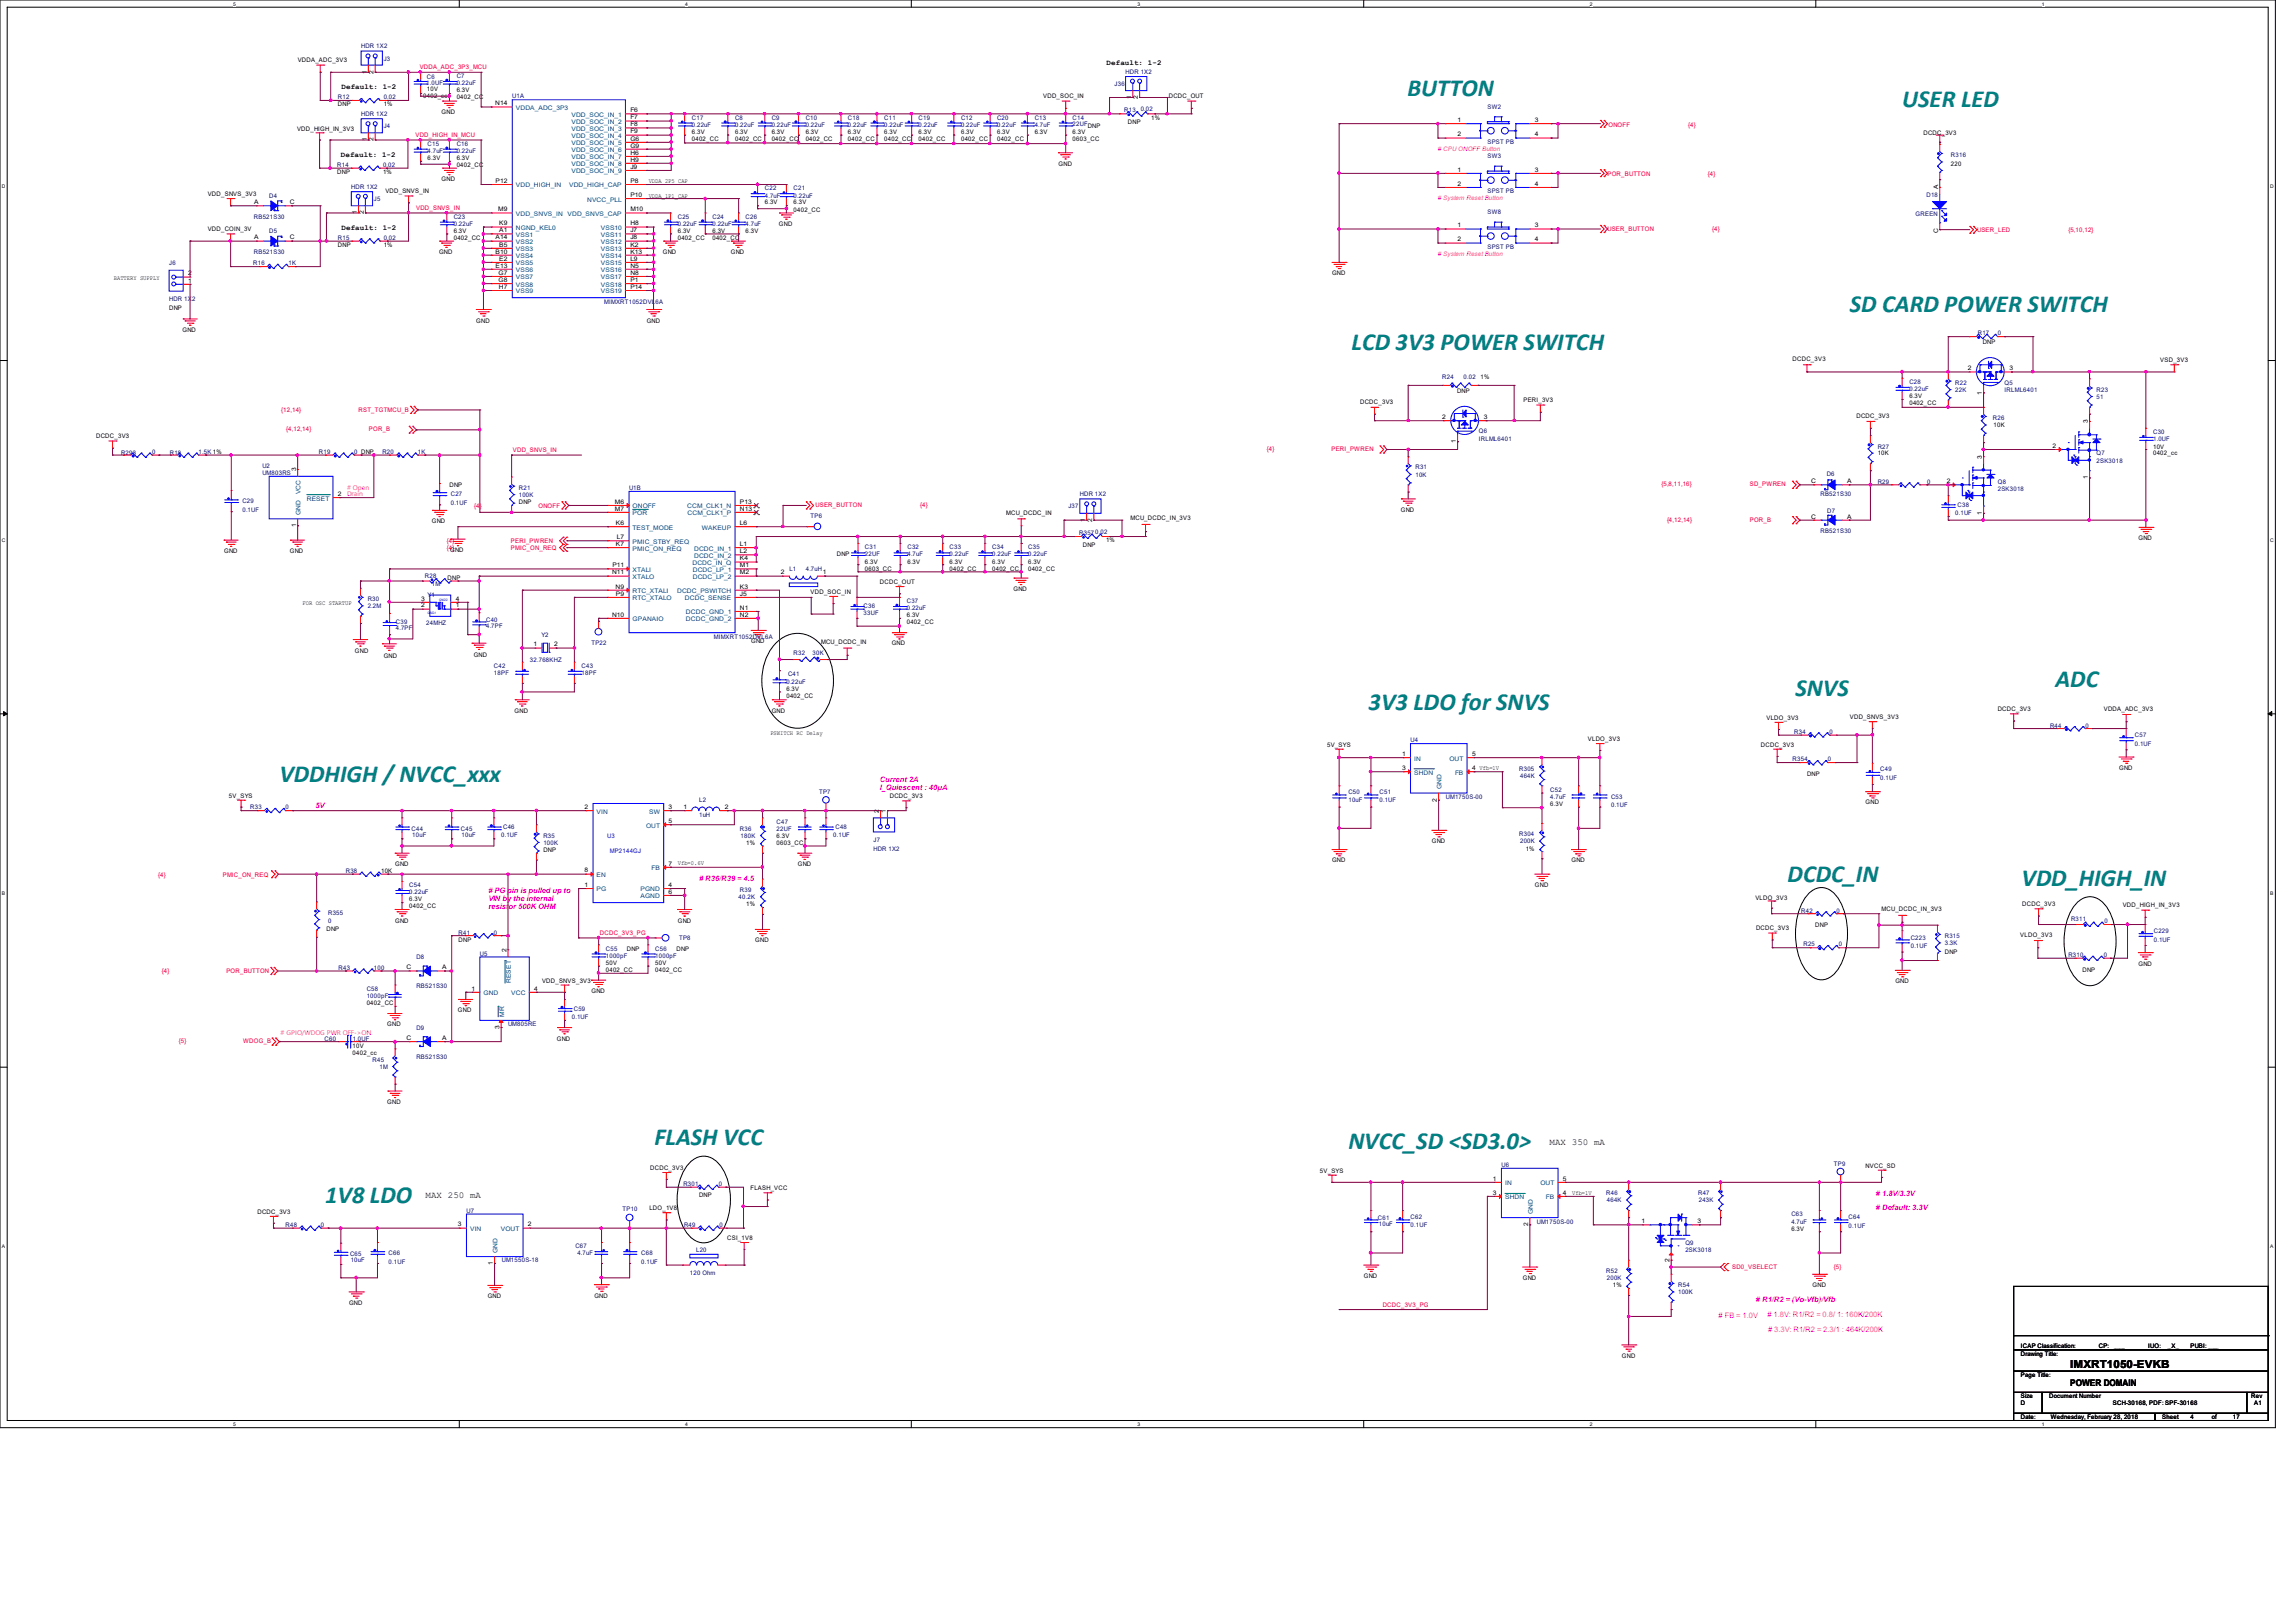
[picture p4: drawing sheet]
<svg xmlns="http://www.w3.org/2000/svg" width="297mm" height="210mm" viewBox="0 0 297 210" stroke-linecap="round" stroke-linejoin="round" font-family="sans-serif">
<defs><g id="words">
<g font-size="3.2" fill="#008080">
<text x="182.2" y="12.4">BUTTON</text>
<text x="246.2" y="13.8">USER LED</text>
<text x="239.4" y="40.3">SD CARD POWER SWITCH</text>
<text x="174.9" y="45.3">LCD 3V3 POWER SWITCH</text>
<text x="266" y="88.9">ADC</text>
<text x="177.1" y="91.8">3V3 LDO for SNVS</text>
<text x="232.4" y="90">SNVS</text>
<text x="36.2" y="101.1">VDDHIGH / NVCC_xxx</text>
<text x="231.4" y="114.1">DCDC_IN</text>
<text x="261.6" y="114.6">VDD_HIGH_IN</text>
<text x="84.7" y="148.2">FLASH VCC</text>
<text x="174.5" y="148.7">NVCC_SD &lt;SD3.0&gt;</text>
<text x="42.1" y="155.6">1V8 LDO</text>
</g>
<text font-size="1.4" x="267.9" y="177">IMXRT1050-EVKB</text>
<g font-size="1.2">
<text x="200.5" y="148.1">MAX 350 mA</text>
<text x="55.1" y="155">MAX 250 mA</text>
<text x="267.9" y="179.3">POWER DOMAIN</text>
</g>
<g font-size="1">
<text x="44.2" y="11.6">Default: 1-2</text>
<text x="143.2" y="8.4">Default: 1-2</text>
<text x="44.1" y="20.3">Default: 1-2</text>
<text x="44.2" y="29.8">Default: 1-2</text>
</g>
<g font-size="1" fill="#f0f">
<text x="113.9" y="101.2">Current 2A</text>
<text x="40.8" y="104.6">5V</text>
<text x="113.9" y="102.2">I_Quiescent : 40μA</text>
<text x="63.2" y="115.6"># PG pin is pulled up to</text>
<text x="63.2" y="116.6">VIN by the internal</text>
<text x="63.2" y="117.6">resistor 500K OHM</text>
<text x="90.5" y="114"># R36/R39 = 4.5</text>
<text x="242.8" y="154.8"># 1.8V/3.3V</text>
<text x="242.8" y="156.6"># Default: 3.3V</text>
<text x="222.4" y="170.5"># FB = 1.0V</text>
<text x="227.2" y="168.5"># R1/R2 = (Vo-Vfb)/Vfb</text>
<text x="228.7" y="170.4"># 1.8V: R1/R2 = 0.8/ 1: 160K/200K</text>
<text x="228.8" y="172.3"># 3.3V: R1/R2 = 2.3/1 : 464K/200K</text>
</g>
<g font-size=".8">
<text x="38.5" y="8">VDDA_ADC_3V3</text>
<text x="47.5" y="9.5" transform="rotate(-90 47.5 9.5)">1</text>
<text x="48.3" y="9.5" transform="rotate(-90 48.3 9.5)">2</text>
<text x="55.2" y="11.8">10V</text>
<text x="59.1" y="11.9">6.3V</text>
<text x="38.4" y="16.9">VDD_HIGH_IN_3V3</text>
<text x="43.7" y="13.8">DNP</text>
<text x="49.7" y="13.8">1%</text>
<text x="54.8" y="12.7">0402_cc</text>
<text x="57.2" y="14.8">GND</text>
<text x="59.1" y="12.9">0402_CC</text>
<text x="64.1" y="13.6">N14</text>
<text x="81.6" y="14.5">F6</text>
<text x="81.6" y="15.5">F7</text>
<text x="81.6" y="16.3">F8</text>
<text x="81.6" y="17.3">F9</text>
<text x="89.5" y="17.3">6.3V</text>
<text x="95.1" y="17.3">6.3V</text>
<text x="99.9" y="17.3">6.3V</text>
<text x="104.3" y="17.3">6.3V</text>
<text x="109.7" y="17.3">6.3V</text>
<text x="114.4" y="17.3">6.3V</text>
<text x="118.9" y="17.3">6.3V</text>
<text x="124.4" y="17.3">6.3V</text>
<text x="129" y="17.3">6.3V</text>
<text x="133.9" y="17.3">6.3V</text>
<text x="135" y="12.7">VDD_SOC_IN</text>
<text x="138.8" y="17.3">6.3V</text>
<text x="146" y="16">DNP</text>
<text x="146.4" y="12.8" transform="rotate(-90 146.4 12.8)">1</text>
<text x="147.3" y="12.8" transform="rotate(-90 147.3 12.8)">2</text>
<text x="149" y="15.5">1%</text>
<text x="151.3" y="12.7">DCDC_OUT</text>
<text x="188.6" y="15.8">1</text>
<text x="188.6" y="17.7">2</text>
<text x="198.6" y="15.8">3</text>
<text x="198.6" y="17.7">4</text>
<text x="248.9" y="17.4">DCDC_3V3</text>
<text x="43.6" y="22.5">DNP</text>
<text x="47.5" y="18.3" transform="rotate(-90 47.5 18.3)">1</text>
<text x="48.3" y="18.3" transform="rotate(-90 48.3 18.3)">2</text>
<text x="49.6" y="22.5">1%</text>
<text x="55.3" y="20.7">6.3V</text>
<text x="57.2" y="23.5">GND</text>
<text x="59.1" y="21.6">0402_CC</text>
<text x="59.1" y="20.7">6.3V</text>
<text x="64.1" y="23.7">P12</text>
<text x="81.6" y="23.7">P8</text>
<text x="81.6" y="18.2">G6</text>
<text x="81.6" y="20">H6</text>
<text x="81.6" y="19.1">G9</text>
<text x="81.6" y="20.9">H9</text>
<text x="81.6" y="21.8">J9</text>
<text x="84" y="23.7">VDDA_2P5_CAP</text>
<text x="89.5" y="18.2">0402_CC</text>
<text x="95.1" y="18.2">0402_CC</text>
<text x="99.9" y="18.2">0402_CC</text>
<text x="104.3" y="18.2">0402_CC</text>
<text x="109.7" y="18.2">0402_CC</text>
<text x="114.4" y="18.2">0402_CC</text>
<text x="118.9" y="18.2">0402_CC</text>
<text x="124.4" y="18.2">0402_CC</text>
<text x="129" y="18.2">0402_CC</text>
<text x="137" y="21.5">GND</text>
<text x="138.8" y="18.2">0603_CC</text>
<text x="188.6" y="22.2">1</text>
<text x="198.6" y="22.2">3</text>
<text x="252.5" y="21.5">220</text>
<text x="26.9" y="25.4">VDD_SNVS_3V3</text>
<text x="26.9" y="29.9">VDD_COIN_3V</text>
<text x="32.9" y="26.4">A</text>
<text x="37.5" y="26.4">C</text>
<text x="46.2" y="27.7" transform="rotate(-90 46.2 27.7)">1</text>
<text x="47.1" y="27.7" transform="rotate(-90 47.1 27.7)">2</text>
<text x="49.9" y="25">VDD_SNVS_IN</text>
<text x="64.5" y="27.3">M9</text>
<text x="64.6" y="29.2">K9</text>
<text x="81.6" y="25.5">P10</text>
<text x="81.6" y="29.2">H8</text>
<text x="81.6" y="27.3">M10</text>
<text x="84" y="25.6">VDDA_1P1_CAP</text>
<text x="99" y="26.5">6.3V</text>
<text x="100.8" y="29.2">GND</text>
<text x="102.7" y="27.4">0402_CC</text>
<text x="102.7" y="26.5">6.3V</text>
<text x="188.6" y="24">2</text>
<text x="188.6" y="29.4">1</text>
<text x="198.6" y="24">4</text>
<text x="198.6" y="29.4">3</text>
<text x="250.8" y="24.5" transform="rotate(-90 250.8 24.5)">A</text>
<text x="24.3" y="35.6">2</text>
<text x="32.9" y="31">A</text>
<text x="37.5" y="31">C</text>
<text x="43.7" y="32">DNP</text>
<text x="49.7" y="32">1%</text>
<text x="56.8" y="32.9">GND</text>
<text x="58.7" y="31">0402_CC</text>
<text x="58.7" y="30.1">6.3V</text>
<text x="64.1" y="32.8">B10</text>
<text x="64.1" y="34.6">E13</text>
<text x="64.1" y="31">A14</text>
<text x="64.5" y="35.6">G7</text>
<text x="64.6" y="30.1">A1</text>
<text x="64.6" y="33.7">E2</text>
<text x="64.6" y="31.9">B5</text>
<text x="81.6" y="31.9">K2</text>
<text x="81.6" y="34.6">N5</text>
<text x="81.6" y="30.1">J7</text>
<text x="81.6" y="31">J8</text>
<text x="81.6" y="33.7">L9</text>
<text x="81.6" y="32.8">K13</text>
<text x="81.6" y="35.6">N8</text>
<text x="85.8" y="32.9">GND</text>
<text x="87.7" y="31">0402_CC</text>
<text x="87.7" y="30.1">6.3V</text>
<text x="92.2" y="31">0402_CC</text>
<text x="92.2" y="30.1">6.3V</text>
<text x="94.6" y="32.9">GND</text>
<text x="96.5" y="30.1">6.3V</text>
<text x="172.4" y="35.6">GND</text>
<text x="188.6" y="31.2">2</text>
<text x="198.6" y="31.2">4</text>
<text x="250.8" y="30.1" transform="rotate(-90 250.8 30.1)">C</text>
<text x="14.7" y="36.3">BATTERY SUPPLY</text>
<text x="21.9" y="40.2">DNP</text>
<text x="24.3" y="36.6">1</text>
<text x="61.6" y="41.7">GND</text>
<text x="64.5" y="36.5">G8</text>
<text x="64.6" y="37.4">H7</text>
<text x="81.6" y="36.5">P1</text>
<text x="81.6" y="37.4">P14</text>
<text x="83.7" y="41.7">GND</text>
<text x="23.6" y="42.9">GND</text>
<text x="232" y="46.8">DCDC_3V3</text>
<text x="254.7" y="47.9">2</text>
<text x="256.6" y="44.5">DNP</text>
<text x="260.1" y="47.9">3</text>
<text x="279.6" y="46.9">VSD_3V3</text>
<text x="176" y="52.2">DCDC_3V3</text>
<text x="188.6" y="50.9">DNP</text>
<text x="191.6" y="49.1">1%</text>
<text x="197.2" y="52.1">PERI_3V3</text>
<text x="247.1" y="52.4">0402_CC</text>
<text x="247.1" y="51.5">6.3V</text>
<text x="256.5" y="51.1" transform="rotate(-90 256.5 51.1)">1</text>
<text x="12.4" y="56.7">DCDC_3V3</text>
<text x="186.7" y="54.2">2</text>
<text x="188.4" y="57.4" transform="rotate(-90 188.4 57.4)">1</text>
<text x="192" y="54.2">3</text>
<text x="240.3" y="54.1">DCDC_3V3</text>
<text x="243" y="58.9">10K</text>
<text x="256.5" y="59.4" transform="rotate(-90 256.5 59.4)">3</text>
<text x="258" y="55.3">10K</text>
<text x="265.6" y="58">2</text>
<text x="270.2" y="54.8" transform="rotate(-90 270.2 54.8)">3</text>
<text x="278.7" y="58">10V</text>
<text x="278.7" y="58.9">0402_cc</text>
<text x="38.3" y="61" transform="rotate(-90 38.3 61)">3</text>
<text x="43.7" y="64.2">2</text>
<text x="58.2" y="63">DNP</text>
<text x="67.1" y="65.2">DNP</text>
<text x="79.6" y="65.2">M6</text>
<text x="95.8" y="65.2">P13</text>
<text x="234.4" y="62.5">C</text>
<text x="239.1" y="62.5">A</text>
<text x="251.9" y="62.5">2</text>
<text x="270.2" y="62" transform="rotate(-90 270.2 62)">1</text>
<text x="29" y="71.5">GND</text>
<text x="37.5" y="71.5">GND</text>
<text x="38.3" y="68.2" transform="rotate(-90 38.3 68.2)">1</text>
<text x="55.9" y="67.7">GND</text>
<text x="58.3" y="71.5">GND</text>
<text x="79.6" y="66.1">M7</text>
<text x="79.7" y="70.7">K7</text>
<text x="79.7" y="67.9">K6</text>
<text x="79.8" y="69.8">L7</text>
<text x="95.8" y="67.9">L6</text>
<text x="95.8" y="66.1">N13</text>
<text x="95.8" y="70.7">L1</text>
<text x="95.8" y="71.6">L2</text>
<text x="108.3" y="71.9">DNP</text>
<text x="130.2" y="66.6">MCU_DCDC_IN</text>
<text x="140.1" y="70.7">DNP</text>
<text x="140.4" y="67.5" transform="rotate(-90 140.4 67.5)">1</text>
<text x="141.3" y="67.5" transform="rotate(-90 141.3 67.5)">2</text>
<text x="143.1" y="70.2">1%</text>
<text x="146.3" y="67.3">MCU_DCDC_IN_3V3</text>
<text x="181.3" y="66.2">GND</text>
<text x="234.4" y="67.1">C</text>
<text x="239.1" y="67.1">A</text>
<text x="256.5" y="66.6" transform="rotate(-90 256.5 66.6)">1</text>
<text x="276.7" y="69.9">GND</text>
<text x="54.5" y="77.7">3</text>
<text x="57.9" y="75">DNP</text>
<text x="59" y="77.7">4</text>
<text x="79.2" y="74.3">N11</text>
<text x="79.2" y="73.4">P11</text>
<text x="79.7" y="76.2">N9</text>
<text x="79.7" y="77.1">P9</text>
<text x="95.8" y="73.4">M1</text>
<text x="95.8" y="74.3">M2</text>
<text x="95.8" y="72.5">K4</text>
<text x="95.8" y="76.2">K3</text>
<text x="95.8" y="77.1">J5</text>
<text x="101.1" y="74.3">2</text>
<text x="104.9" y="76.9">VDD_SOC_IN</text>
<text x="106.5" y="74.3">1</text>
<text x="111.9" y="72.9">6.3V</text>
<text x="111.9" y="73.8">0603_CC</text>
<text x="113.9" y="75.6">DCDC_OUT</text>
<text x="117.4" y="72.9">6.3V</text>
<text x="122.9" y="73.8">0402_CC</text>
<text x="122.9" y="72.9">6.3V</text>
<text x="128.4" y="73.8">0402_CC</text>
<text x="128.4" y="72.9">6.3V</text>
<text x="131.2" y="76.5">GND</text>
<text x="133.1" y="73.8">0402_CC</text>
<text x="133.1" y="72.9">6.3V</text>
<text x="39.2" y="78.3">FOR OSC STARTUP</text>
<text x="54.5" y="78.6">2</text>
<text x="59" y="78.6">1</text>
<text x="69" y="83.6">1</text>
<text x="71.7" y="83.6">2</text>
<text x="79.2" y="79.8">N10</text>
<text x="95.8" y="78.9">N1</text>
<text x="95.8" y="79.8">N2</text>
<text x="97.2" y="83.3">GND</text>
<text x="106.3" y="83.4">MCU_DCDC_IN</text>
<text x="115.4" y="83.5">GND</text>
<text x="117.4" y="80.8">0402_CC</text>
<text x="117.4" y="79.9">6.3V</text>
<text x="45.9" y="84.5">GND</text>
<text x="49.7" y="85.1">GND</text>
<text x="61.3" y="85">GND</text>
<text x="101.8" y="89.4">6.3V</text>
<text x="66.6" y="92.2">GND</text>
<text x="99.7" y="95.2">PSWITCH RC Delay</text>
<text x="99.9" y="92.2">GND</text>
<text x="101.8" y="90.3">0402_CC</text>
<text x="205.5" y="95.9">VLDO_3V3</text>
<text x="228.6" y="93.1">VLDO_3V3</text>
<text x="239.4" y="93">VDD_SNVS_3V3</text>
<text x="258.5" y="92">DCDC_3V3</text>
<text x="272.3" y="92">VDDA_ADC_3V3</text>
<text x="171.8" y="96.6">5V_SYS</text>
<text x="181.4" y="97.8">1</text>
<text x="181.4" y="99.6">3</text>
<text x="190.5" y="99.6">4 Vfb=1V</text>
<text x="190.5" y="97.8">5</text>
<text x="227.9" y="96.6">DCDC_3V3</text>
<text x="233.9" y="100.5">DNP</text>
<text x="274.2" y="99.6">GND</text>
<text x="29.6" y="103.2">5V_SYS</text>
<text x="75.7" y="104.7">2</text>
<text x="86.5" y="104.7">3</text>
<text x="86.5" y="106.5">5</text>
<text x="88.4" y="104.7">1</text>
<text x="93.8" y="104.7">2</text>
<text x="113.7" y="105.2" transform="rotate(-90 113.7 105.2)">2</text>
<text x="114.6" y="105.2" transform="rotate(-90 114.6 105.2)">1</text>
<text x="115.2" y="103.3">DCDC_3V3</text>
<text x="186" y="103.7" transform="rotate(-90 186 103.7)">2</text>
<text x="200.6" y="104.3">6.3V</text>
<text x="241.4" y="104.1">GND</text>
<text x="49.3" y="113">10K</text>
<text x="51.1" y="112.1">GND</text>
<text x="70.3" y="110.2">DNP</text>
<text x="75.7" y="112.9">8</text>
<text x="86.5" y="112">7</text>
<text x="87.7" y="112">Vfb=0.6V</text>
<text x="96.6" y="109.3">1%</text>
<text x="100.5" y="108.4">6.3V</text>
<text x="100.5" y="109.3">0603_CC</text>
<text x="103.3" y="112.1">GND</text>
<text x="172.4" y="111.6">GND</text>
<text x="185.3" y="109.1">GND</text>
<text x="197.5" y="110.1">1%</text>
<text x="203.4" y="111.6">GND</text>
<text x="51.1" y="119.4">GND</text>
<text x="53" y="117.6">0402_CC</text>
<text x="53" y="116.6">6.3V</text>
<text x="75.7" y="114.8">1</text>
<text x="86.5" y="114.8">4</text>
<text x="86.5" y="115.7">6</text>
<text x="87.7" y="119.4">GND</text>
<text x="96.6" y="117.3">1%</text>
<text x="198.6" y="114.8">GND</text>
<text x="227.2" y="116.5">VLDO_3V3</text>
<text x="243.5" y="117.9">MCU_DCDC_IN_3V3</text>
<text x="261.7" y="117.3">DCDC_3V3</text>
<text x="274.7" y="117.3">VDD_HIGH_IN_3V3</text>
<text x="42.3" y="120.5">DNP</text>
<text x="52.6" y="125.4">C</text>
<text x="57.2" y="125.4">A</text>
<text x="59.4" y="121.8">DNP</text>
<text x="65.5" y="123.2" transform="rotate(-90 65.5 123.2)">2</text>
<text x="78.4" y="125.8">0402_CC</text>
<text x="78.4" y="124.9">50V</text>
<text x="81.1" y="123">DNP</text>
<text x="84.8" y="125.8">0402_CC</text>
<text x="84.8" y="124.9">50V</text>
<text x="87.5" y="123">DNP</text>
<text x="97.8" y="121.9">GND</text>
<text x="227.3" y="120.4">DCDC_3V3</text>
<text x="234.9" y="120">DNP</text>
<text x="251.7" y="123.4">DNP</text>
<text x="261.5" y="121.2">VLDO_3V3</text>
<text x="269.5" y="125.8">DNP</text>
<text x="276.7" y="125">GND</text>
<text x="47.5" y="130.1">0402_CC</text>
<text x="59.3" y="131">GND</text>
<text x="61" y="128.2">1</text>
<text x="69.1" y="128.2">4</text>
<text x="70.1" y="127.2">VDD_SNVS_3V3</text>
<text x="76.5" y="128.5">GND</text>
<text x="245.3" y="127.2">GND</text>
<text x="45.6" y="135.5">10V</text>
<text x="45.6" y="136.5">0402_cc</text>
<text x="50.1" y="132.8">GND</text>
<text x="52.6" y="134.6">C</text>
<text x="57.2" y="134.6">A</text>
<text x="64.6" y="133.1" transform="rotate(-90 64.6 133.1)">3</text>
<text x="72.1" y="134.7">GND</text>
<text x="50.1" y="142.9">GND</text>
<text x="84.2" y="151.4">DCDC_3V3</text>
<text x="90.5" y="154.9">DNP</text>
<text x="97.1" y="154">FLASH_VCC</text>
<text x="170.8" y="151.8">5V_SYS</text>
<text x="193.2" y="152.8">1</text>
<text x="193.2" y="154.6">3</text>
<text x="202.3" y="154.6">4</text>
<text x="202.3" y="152.8">5</text>
<text x="203.5" y="154.6">Vfb=1V</text>
<text x="241.4" y="151.1">NVCC_SD</text>
<text x="33.3" y="157.1">DCDC_3V3</text>
<text x="59.3" y="158.7">3</text>
<text x="68.3" y="158.7">2</text>
<text x="84" y="156.6">LDO_1V8</text>
<text x="94.1" y="160.4">CSI_1V8</text>
<text x="197.8" y="158.7" transform="rotate(-90 197.8 158.7)">2</text>
<text x="212.4" y="158.3">1</text>
<text x="219.7" y="158.3">3</text>
<text x="231.8" y="159.3">6.3V</text>
<text x="63.8" y="163.7" transform="rotate(-90 63.8 163.7)">1</text>
<text x="76.9" y="167.9">GND</text>
<text x="176.5" y="165.3">GND</text>
<text x="197.1" y="165.6">GND</text>
<text x="208.7" y="166.5">1%</text>
<text x="216.1" y="163.2" transform="rotate(-90 216.1 163.2)">2</text>
<text x="234.6" y="166.5">GND</text>
<text x="45.2" y="168.8">GND</text>
<text x="63.1" y="168">GND</text>
<text x="209.9" y="175.7">GND</text>
<text x="261.5" y="175.4">Drawing Title:</text>
<text x="261.5" y="178.2">Page Title:</text>
<text x="261.5" y="174.5">ICAP Classification:</text>
<text x="271.6" y="174.5">CP:</text>
<text x="273.6" y="174.4">___</text>
<text x="278" y="174.5">IUO:</text>
<text x="280.6" y="174.5">_X_</text>
<text x="283.5" y="174.5">PUBI: ___</text>
<text x="261.5" y="180.9">Size</text>
<text x="261.5" y="183.6">Date:</text>
<text x="261.5" y="181.8">D</text>
<text x="265.2" y="180.9">Document Number</text>
<text x="265.4" y="183.6">Wednesday, February 28, 2018</text>
<text x="273.4" y="181.8">SCH-30168, PDF: SPF-30168</text>
<text x="279.8" y="183.6">Sheet</text>
<text x="283.5" y="183.6">4</text>
<text x="286.2" y="183.6">of</text>
<text x="289" y="183.6">17</text>
<text x="291.3" y="180.9">Rev</text>
<text x="291.7" y="181.8">A1</text>
</g>
<g font-size=".8" fill="#000080">
<text x="46.7" y="6.3">HDR 1X2</text>
<text x="49.7" y="7.8">J3</text>
<text x="55.2" y="11">1.0UF</text>
<text x="55.2" y="10.2">C6</text>
<text x="59.1" y="10.1">C7</text>
<text x="59.1" y="11">0.22uF</text>
<text x="144.2" y="11.1">J36</text>
<text x="145.7" y="9.6">HDR 1X2</text>
<text x="43.7" y="12.9">R12</text>
<text x="46.7" y="15">HDR 1X2</text>
<text x="49.7" y="12.9">0.02</text>
<text x="49.7" y="16.6">J4</text>
<text x="66.3" y="12.7">U1A</text>
<text x="89.5" y="15.5">C17</text>
<text x="89.5" y="16.4">0.22uF</text>
<text x="95.1" y="15.5">C8</text>
<text x="95.1" y="16.4">0.22uF</text>
<text x="99.9" y="15.5">C9</text>
<text x="99.9" y="16.4">0.22uF</text>
<text x="104.3" y="15.5">C10</text>
<text x="104.3" y="16.4">0.22uF</text>
<text x="109.7" y="15.5">C18</text>
<text x="109.7" y="16.4">0.22uF</text>
<text x="114.4" y="15.5">C11</text>
<text x="114.4" y="16.4">0.22uF</text>
<text x="118.9" y="15.5">C19</text>
<text x="118.9" y="16.4">0.22uF</text>
<text x="124.4" y="15.5">C12</text>
<text x="124.4" y="16.4">0.22uF</text>
<text x="129" y="15.5">C20</text>
<text x="129" y="16.4">0.22uF</text>
<text x="133.9" y="15.5">C13</text>
<text x="133.9" y="16.4">4.7uF</text>
<text x="138.8" y="15.5">C14</text>
<text x="138.8" y="16.3">22UFDNP</text>
<text x="145.5" y="14.5">R13</text>
<text x="147.6" y="14.4">0.02</text>
<text x="192.5" y="14.1">SW2</text>
<text x="43.6" y="21.6">R14</text>
<text x="49.6" y="21.6">0.02</text>
<text x="55.3" y="18.9">C15</text>
<text x="55.3" y="19.8">4.7uF</text>
<text x="59.1" y="18.9">C16</text>
<text x="59.1" y="19.8">0.22uF</text>
<text x="192.5" y="20.4">SW3</text>
<text x="192.5" y="18.6">SPST PB</text>
<text x="252.5" y="20.4">R316</text>
<text x="32.9" y="28.3">RB521S30</text>
<text x="34.8" y="25.6">D4</text>
<text x="45.5" y="24.5">HDR 1X2</text>
<text x="48.4" y="26">J5</text>
<text x="58.7" y="28.3">C23</text>
<text x="58.7" y="29.2">0.22uF</text>
<text x="87.7" y="28.3">C25</text>
<text x="87.7" y="29.2">0.22uF</text>
<text x="92.2" y="28.3">C24</text>
<text x="92.2" y="29.2">0.22uF</text>
<text x="96.5" y="28.3">C26</text>
<text x="96.5" y="29.2">4.7uF</text>
<text x="99" y="24.6">C22</text>
<text x="99" y="25.6">4.7uF</text>
<text x="102.7" y="24.6">C21</text>
<text x="102.7" y="25.6">0.22uF</text>
<text x="192.5" y="25">SPST PB</text>
<text x="192.5" y="27.6">SW8</text>
<text x="247.9" y="27.9">GREEN</text>
<text x="249.3" y="25.5">D18</text>
<text x="21.9" y="34.3">J6</text>
<text x="32.8" y="34.3">R16</text>
<text x="32.9" y="32.9">RB521S30</text>
<text x="34.8" y="30.1">D5</text>
<text x="37.3" y="34.3">1K</text>
<text x="43.7" y="31">R15</text>
<text x="49.7" y="31">0.02</text>
<text x="192.5" y="32.2">SPST PB</text>
<text x="21.9" y="39">HDR 1X2</text>
<text x="78.2" y="39.3">MIMXRT1052DVL6A</text>
<text x="256" y="43.3">R17</text>
<text x="258.5" y="43.4">0</text>
<text x="186.7" y="49.1">R24</text>
<text x="189.4" y="49.1">0.02</text>
<text x="247.1" y="49.7">C28</text>
<text x="247.1" y="50.6">0.22uF</text>
<text x="253" y="49.8">R22</text>
<text x="253" y="50.7">22K</text>
<text x="259.4" y="49.8">Q5</text>
<text x="259.4" y="50.7">IRLML6401</text>
<text x="271.3" y="50.7">R23</text>
<text x="271.3" y="51.6">51</text>
<text x="15.7" y="58.8">R293</text>
<text x="19.7" y="58.8">0</text>
<text x="22" y="58.8">R18</text>
<text x="25.7" y="58.8">1.5K 1%</text>
<text x="41.3" y="58.8">R19</text>
<text x="45.9" y="58.8">0 DNP</text>
<text x="49.5" y="58.8">R20</text>
<text x="54.1" y="58.8">1K</text>
<text x="191.4" y="56.1">Q6</text>
<text x="191.4" y="57">IRLML6401</text>
<text x="243" y="58">R27</text>
<text x="257.9" y="54.4">R26</text>
<text x="271.3" y="58.9">Q7</text>
<text x="271.3" y="59.9">2SK3018</text>
<text x="278.7" y="56.2">C30</text>
<text x="278.7" y="57.1">1.0UF</text>
<text x="31.4" y="65.1">C29</text>
<text x="34" y="60.6">U2</text>
<text x="34" y="61.5">UM803RS</text>
<text x="58.3" y="64.2">C27</text>
<text x="58.3" y="65.3">0.1UF</text>
<text x="67.1" y="63.4">R21</text>
<text x="67.1" y="64.3">100K</text>
<text x="81.4" y="63.4">U1B</text>
<text x="138.3" y="65.8">J37</text>
<text x="139.7" y="64.2">HDR 1X2</text>
<text x="183.2" y="60.7">R31</text>
<text x="183.2" y="61.7">10K</text>
<text x="235.6" y="64.2">RB521S30</text>
<text x="236.4" y="61.6">D6</text>
<text x="243" y="62.6">R29</text>
<text x="249.4" y="62.6">0</text>
<text x="253.3" y="65.6">C38</text>
<text x="258.5" y="62.6">Q8</text>
<text x="258.5" y="63.5">2SK3018</text>
<text x="31.4" y="66.2">0.1UF</text>
<text x="104.9" y="67.1">TP6</text>
<text x="111.9" y="71.1">C31</text>
<text x="111.9" y="71.9">22UF</text>
<text x="117.4" y="71.1">C32</text>
<text x="122.9" y="71.1">C33</text>
<text x="128.4" y="71.1">C34</text>
<text x="133.1" y="71.1">C35</text>
<text x="139.7" y="69.2">R3570.02</text>
<text x="235.6" y="68.9">RB521S30</text>
<text x="236.5" y="66.3">D7</text>
<text x="253" y="66.6">0.1UF</text>
<text x="47.6" y="77.8">R30</text>
<text x="55" y="74.8">R28</text>
<text x="55.3" y="77.2">Y1</text>
<text x="55.9" y="75.9">1M</text>
<text x="102.2" y="73.9">L1</text>
<text x="104.3" y="73.9">4.7uH</text>
<text x="117.4" y="72">4.7uF</text>
<text x="122.9" y="72">0.22uF</text>
<text x="128.4" y="72">0.22uF</text>
<text x="133.1" y="72">0.22uF</text>
<text x="47.6" y="78.7">2.2M</text>
<text x="51.2" y="80.7">C39</text>
<text x="51.2" y="81.5">4.7PF</text>
<text x="55.2" y="80.9">24MHZ</text>
<text x="62.9" y="80.4">C40</text>
<text x="62.9" y="81.2">4.7PF</text>
<text x="70.1" y="82.4">Y2</text>
<text x="76.5" y="83.5">TP22</text>
<text x="92.4" y="82.6">MIMXRT1052DVL6A</text>
<text x="111.8" y="78.7">C36</text>
<text x="111.8" y="79.6">33UF</text>
<text x="117.4" y="78.1">C37</text>
<text x="117.4" y="78.9">0.22uF</text>
<text x="63.9" y="86.4">C42</text>
<text x="63.9" y="87.4">18PF</text>
<text x="68.6" y="85.6">32.768KHZ</text>
<text x="75.3" y="86.4">C43</text>
<text x="75.3" y="87.4">18PF</text>
<text x="101.8" y="88.5">0.22uF</text>
<text x="102" y="87.5">C41</text>
<text x="102.7" y="84.8">R32</text>
<text x="105.2" y="84.8">30K</text>
<text x="232.2" y="95">R34</text>
<text x="236.8" y="95">0</text>
<text x="265.3" y="94.1">R44</text>
<text x="269.9" y="94.1">0</text>
<text x="276.3" y="95.4">C57</text>
<text x="182.6" y="96.1">U4</text>
<text x="196.6" y="99.7">R305</text>
<text x="196.7" y="100.6">464K</text>
<text x="232" y="98.5">R354</text>
<text x="236.6" y="98.5">0</text>
<text x="243.3" y="99.8">C49</text>
<text x="243.3" y="100.9">0.1UF</text>
<text x="276.3" y="96.5">0.1UF</text>
<text x="32.4" y="104.7">R33</text>
<text x="37" y="104.7">0</text>
<text x="53.3" y="107.5">C44</text>
<text x="59.7" y="107.5">C45</text>
<text x="65.1" y="107.3">C46</text>
<text x="90.5" y="103.8">L2</text>
<text x="90.5" y="105.7">1uH</text>
<text x="95.8" y="107.5">R36</text>
<text x="100.5" y="106.6">C47</text>
<text x="100.5" y="107.5">22UF</text>
<text x="106" y="102.7">TP7</text>
<text x="108.1" y="107.3">C48</text>
<text x="174.5" y="102.7">C50</text>
<text x="174.5" y="103.8">10uF</text>
<text x="178.5" y="102.7">C51</text>
<text x="178.5" y="103.8">0.1UF</text>
<text x="187.1" y="103.4">UM1750S-00</text>
<text x="200.6" y="102.4">C52</text>
<text x="200.6" y="103.4">4.7uF</text>
<text x="208.5" y="103.4">C53</text>
<text x="208.5" y="104.5">0.1UF</text>
<text x="44.7" y="113">R38</text>
<text x="53.3" y="108.3">10uF</text>
<text x="59.7" y="108.3">10uF</text>
<text x="64.9" y="108.3">0.1UF</text>
<text x="70.3" y="108.4">R35</text>
<text x="70.3" y="109.3">100K</text>
<text x="95.8" y="108.4">180K</text>
<text x="107.8" y="108.3">0.1UF</text>
<text x="113" y="109">J7</text>
<text x="113" y="110.1">HDR 1X2</text>
<text x="196.6" y="108.2">R304</text>
<text x="196.7" y="109.1">200K</text>
<text x="42.5" y="118.4">R355</text>
<text x="42.5" y="119.5">0</text>
<text x="53" y="114.8">C54</text>
<text x="53" y="115.7">0.22uF</text>
<text x="95.6" y="116.4">40.2K</text>
<text x="95.8" y="115.4">R39</text>
<text x="233.1" y="118.1">R42</text>
<text x="237.7" y="118.1">0</text>
<text x="268" y="119.2">R311</text>
<text x="272.3" y="119.5">0</text>
<text x="43.8" y="125.5">R43</text>
<text x="48.4" y="125.5">100</text>
<text x="53.9" y="124.1">D8</text>
<text x="59.4" y="120.9">R41</text>
<text x="62.1" y="123.7">U5</text>
<text x="63.9" y="120.9">0</text>
<text x="78.4" y="123">C55</text>
<text x="78.4" y="123.9">1000pF</text>
<text x="84.8" y="123">C56</text>
<text x="84.8" y="123.9">1000pF</text>
<text x="87.9" y="121.6">TP8</text>
<text x="233.4" y="122.5">R25</text>
<text x="238" y="122.5">0</text>
<text x="247.3" y="121.6">C223</text>
<text x="247.3" y="122.7">0.1UF</text>
<text x="251.7" y="121.4">R315</text>
<text x="251.7" y="122.3">3.3K</text>
<text x="267.7" y="123.9">R310</text>
<text x="272.3" y="123.9">0</text>
<text x="278.7" y="120.7">C229</text>
<text x="278.7" y="121.8">0.1UF</text>
<text x="47.5" y="128.2">C58</text>
<text x="47.5" y="129.2">1000pF</text>
<text x="53.9" y="127.9">RB521S30</text>
<text x="74" y="131.8">0.1UF</text>
<text x="74.3" y="130.8">C59</text>
<text x="42" y="134.7">C60</text>
<text x="45.6" y="134.7">1.0UF</text>
<text x="48.2" y="137.4">R45</text>
<text x="53.9" y="133.3">D9</text>
<text x="53.9" y="137">RB521S30</text>
<text x="65.7" y="132.8">UM805RE</text>
<text x="49.1" y="138.3">1M</text>
<text x="88.4" y="153.5">R301</text>
<text x="93" y="153.5">0</text>
<text x="194.3" y="151">U6</text>
<text x="207.9" y="154.7">R46</text>
<text x="208" y="155.6">464K</text>
<text x="219.8" y="154.7">R47</text>
<text x="219.8" y="155.6">243K</text>
<text x="237.3" y="150.8">TP9</text>
<text x="37" y="158.8">R48</text>
<text x="41.5" y="158.8">0</text>
<text x="60.4" y="157">U7</text>
<text x="74.5" y="161.5">C67</text>
<text x="80.6" y="156.8">TP10</text>
<text x="88.5" y="158.8">R49</text>
<text x="90.1" y="162">L20</text>
<text x="93.1" y="158.8">0</text>
<text x="178.3" y="157.9">C61</text>
<text x="178.4" y="158.7">10uF</text>
<text x="182.6" y="157.7">C62</text>
<text x="182.6" y="158.8">0.1UF</text>
<text x="198.9" y="158.3">UM1750S-00</text>
<text x="218.1" y="161.1">Q9</text>
<text x="218.1" y="162">2SK3018</text>
<text x="231.8" y="157.4">C63</text>
<text x="231.8" y="158.3">4.7uF</text>
<text x="239.2" y="157.8">C64</text>
<text x="239.2" y="158.9">0.1UF</text>
<text x="45.3" y="162.5">C65</text>
<text x="45.4" y="163.4">10uF</text>
<text x="50.3" y="162.4">C66</text>
<text x="50.3" y="163.5">0.1UF</text>
<text x="64.9" y="163.4">UM1550S-18</text>
<text x="74.7" y="162.4">4.7uF</text>
<text x="83" y="162.4">C68</text>
<text x="83" y="163.5">0.1UF</text>
<text x="89.3" y="165">120 Ohm</text>
<text x="207.9" y="164.7">R52</text>
<text x="208" y="165.6">200K</text>
<text x="217.2" y="166.5">R54</text>
<text x="217.2" y="167.5">100K</text>
</g>
<g font-size=".8" fill="#f00">
<text x="54.3" y="9">VDDA_ADC_3P3_MCU</text>
<text x="53.8" y="17.7">VDD_HIGH_IN_MCU</text>
<text x="208.2" y="16.4">ONOFF</text>
<text x="218.5" y="16.4">{4}</text>
<text x="208" y="22.7">POR_BUTTON</text>
<text x="221" y="22.7">{4}</text>
<text x="53.9" y="27.2">VDD_SNVS_IN</text>
<text x="208" y="29.9">USER_BUTTON</text>
<text x="221.6" y="29.9">{4}</text>
<text x="255.9" y="30.1">USER_LED</text>
<text x="267.7" y="30.1">{5,10,12}</text>
<text x="36.4" y="53.3">{12,14}</text>
<text x="46.4" y="53.3">RST_TGTMCU_B</text>
<text x="37" y="55.8">{4,12,14}</text>
<text x="47.8" y="55.8">POR_B</text>
<text x="66.4" y="58.5">VDD_SNVS_IN</text>
<text x="164" y="58.4">{4}</text>
<text x="172.3" y="58.4">PERI_PWREN</text>
<text x="61.4" y="65.8">{4}</text>
<text x="69.7" y="65.8">ONOFF</text>
<text x="105.5" y="65.6">USER_BUTTON</text>
<text x="119.1" y="65.6">{4}</text>
<text x="215" y="62.9">{5,8,11,16}</text>
<text x="226.5" y="62.9">SD_PWREN</text>
<text x="57.8" y="71.2">{4}</text>
<text x="57.8" y="70.3">{4}</text>
<text x="66.1" y="71.2">PMIC_ON_REQ</text>
<text x="66.1" y="70.3">PERI_PWREN</text>
<text x="215.7" y="67.5">{4,12,14}</text>
<text x="226.5" y="67.5">POR_B</text>
<text x="20.5" y="113.4">{4}</text>
<text x="28.8" y="113.4">PMIC_ON_REQ</text>
<text x="21" y="125.9">{4}</text>
<text x="29.3" y="125.9">POR_BUTTON</text>
<text x="77.6" y="121">DCDC_3V3_PG</text>
<text x="23.2" y="135">{5}</text>
<text x="31.5" y="135">WDOG_B</text>
<text x="224.2" y="164.2">SD0_VSELECT</text>
<text x="237.3" y="164.2">{5}</text>
<text x="179" y="169.1">DCDC_3V3_PG</text>
</g>
<g font-size=".8" fill="#004080">
<text x="66.8" y="14.2">VDDA_ADC_3P3</text>
<text x="74" y="15.1">VDD_SOC_IN_1</text>
<text x="74" y="16">VDD_SOC_IN_2</text>
<text x="74" y="16.9">VDD_SOC_IN_3</text>
<text x="74" y="17.9">VDD_SOC_IN_4</text>
<text x="74" y="18.8">VDD_SOC_IN_5</text>
<text x="74" y="20.6">VDD_SOC_IN_7</text>
<text x="74" y="19.7">VDD_SOC_IN_6</text>
<text x="74" y="21.5">VDD_SOC_IN_8</text>
<text x="74" y="22.4">VDD_SOC_IN_9</text>
<text x="66.8" y="29.8">NGND_KEL0</text>
<text x="66.8" y="24.3">VDD_HIGH_IN</text>
<text x="66.8" y="27.9">VDD_SNVS_IN</text>
<text x="73.5" y="27.9">VDD_SNVS_CAP</text>
<text x="73.7" y="24.3">VDD_HIGH_CAP</text>
<text x="76" y="26.1">NVCC_PLL</text>
<text x="77.8" y="29.8">VSS10</text>
<text x="66.8" y="30.6">VSS1</text>
<text x="66.8" y="34.3">VSS5</text>
<text x="66.8" y="32.5">VSS3</text>
<text x="66.8" y="33.4">VSS4</text>
<text x="66.8" y="35.2">VSS6</text>
<text x="66.8" y="31.6">VSS2</text>
<text x="77.8" y="32.5">VSS13</text>
<text x="77.8" y="35.2">VSS16</text>
<text x="77.8" y="30.6">VSS11</text>
<text x="77.8" y="31.6">VSS12</text>
<text x="77.8" y="34.3">VSS15</text>
<text x="77.8" y="33.4">VSS14</text>
<text x="66.8" y="36.2">VSS7</text>
<text x="66.8" y="38">VSS9</text>
<text x="66.8" y="37.1">VSS8</text>
<text x="77.8" y="37.1">VSS18</text>
<text x="77.8" y="38">VSS19</text>
<text x="77.8" y="36.2">VSS17</text>
<text x="38.9" y="64" transform="rotate(-90 38.9 64)">VCC</text>
<text x="39.7" y="64.8">RESET</text>
<text x="81.9" y="65.8">ONOFF</text>
<text x="88.9" y="65.8">CCM_CLK1_N</text>
<text x="38.9" y="66.7" transform="rotate(-90 38.9 66.7)">GND</text>
<text x="81.9" y="71.2">PMIC_ON_REQ</text>
<text x="81.9" y="70.4">PMIC_STBY_REQ</text>
<text x="81.9" y="66.7">POR</text>
<text x="81.9" y="68.5">TEST_MODE</text>
<text x="89" y="66.7">CCM_CLK1_P</text>
<text x="89.8" y="71.2">DCDC_IN_1</text>
<text x="90.8" y="68.5">WAKEUP</text>
<text x="81.9" y="76.7">RTC_XTALI</text>
<text x="81.9" y="77.7">RTC_XTALO</text>
<text x="81.9" y="74.9">XTALO</text>
<text x="81.9" y="74">XTALI</text>
<text x="87.6" y="76.7">DCDC_PSWITCH</text>
<text x="88.6" y="77.7">DCDC_SENSE</text>
<text x="89.6" y="73.1">DCDC_IN_Q</text>
<text x="89.7" y="74">DCDC_LP_1</text>
<text x="89.7" y="74.9">DCDC_LP_2</text>
<text x="89.8" y="72.2">DCDC_IN_2</text>
<text x="81.9" y="80.4">GPANAIO</text>
<text x="88.8" y="79.5">DCDC_GND_1</text>
<text x="88.8" y="80.4">DCDC_GND_2</text>
<text x="183" y="98.4">IN</text>
<text x="183" y="100.2">SHDN</text>
<text x="187.6" y="98.4">OUT</text>
<text x="188.3" y="100.2">FB</text>
<text x="77.2" y="105.3">VIN</text>
<text x="83.6" y="107.1">OUT</text>
<text x="84" y="105.3">SW</text>
<text x="186.6" y="102.2" transform="rotate(-90 186.6 102.2)">GND</text>
<text x="77.2" y="113.5">EN</text>
<text x="84.3" y="112.6">FB</text>
<text x="77.2" y="115.4">PG</text>
<text x="82.9" y="115.4">PGND</text>
<text x="82.9" y="116.2">AGND</text>
<text x="62.6" y="128.8">GND</text>
<text x="65.2" y="131.6" transform="rotate(-90 65.2 131.6)">MR</text>
<text x="66.1" y="127.2" transform="rotate(-90 66.1 127.2)">RESET</text>
<text x="66.2" y="128.8">VCC</text>
<text x="194.8" y="153.4">IN</text>
<text x="194.8" y="155.2">SHDN</text>
<text x="199.4" y="153.4">OUT</text>
<text x="200.1" y="155.2">FB</text>
<text x="60.8" y="159.3">VIN</text>
<text x="64.8" y="159.3">VOUT</text>
<text x="198.4" y="157.1" transform="rotate(-90 198.4 157.1)">GND</text>
<text x="64.4" y="162.1" transform="rotate(-90 64.4 162.1)">GND</text>
</g>
<g font-size=".8" fill="#f0f">
<text x="186.1" y="19.5"># CPU ONOFF Button</text>
<text x="186.1" y="25.9"># System Reset Button</text>
<text x="186.1" y="33.1"># System Reset Button</text>
<text x="44.9" y="63.4"># Open</text>
<text x="44.9" y="64.2">Drain</text>
<text x="36.3" y="133.9"># GPIO/WDOG PWR OFF-&gt;ON</text>
</g>
<g font-size=".8" fill="#00f">
<text x="78.6" y="108.4">U3</text>
<text x="78.9" y="110.3">MP2144GJ</text>
</g>
<g font-size=".6">
<text x="30.2" y=".7">5</text>
<text x="88.7" y=".7">4</text>
<text x="147.2" y=".7">3</text>
<text x="205.7" y=".7">2</text>
<text x="264.2" y=".7">1</text>
<text x=".3" y="24.4">D</text>
<text x="293.8" y="24.4">D</text>
<text x=".3" y="70.1">C</text>
<text x="293.8" y="70.1">C</text>
<text x=".3" y="115.8">B</text>
<text x="293.8" y="115.8">B</text>
<text x=".3" y="161.5">A</text>
<text x="293.8" y="161.5">A</text>
<text x="30.2" y="184.5">5</text>
<text x="88.7" y="184.5">4</text>
<text x="147.2" y="184.5">3</text>
<text x="205.7" y="184.5">2</text>
<text x="264.2" y="184.5">1</text>
</g>
<g font-size=".4" fill="#00f">
<text x="56.8" y="77.7">GND2</text>
<text x="55.3" y="79.5">GND1</text>
</g>
</g></defs>
<path d="M0 0h294.5v184.7h-294.5zM.9 .9h292.6v182.9h-292.6z" fill="none" stroke="#000" stroke-width=".13"/>
<g fill="#fff">
<path d="M30.2 .1h.3v.7h-.3z"/>
<path d="M30.2 183.9h.3v.8h-.3z"/>
</g>
<path d="M59.4 0v.9M59.4 183.8v.9" fill="none" stroke="#000" stroke-width=".13"/>
<g fill="#fff">
<path d="M88.7 .1h.3v.7h-.3z"/>
<path d="M88.7 183.9h.3v.8h-.3z"/>
</g>
<path d="M117.9 0v.9M117.9 183.8v.9" fill="none" stroke="#000" stroke-width=".13"/>
<g fill="#fff">
<path d="M147.2 .1h.3v.7h-.3z"/>
<path d="M147.2 183.9h.3v.8h-.3z"/>
</g>
<path d="M176.5 0v.9M176.5 183.8v.9" fill="none" stroke="#000" stroke-width=".13"/>
<g fill="#fff">
<path d="M205.7 .1h.4v.7h-.4z"/>
<path d="M205.7 183.9h.4v.8h-.4z"/>
</g>
<path d="M235 0v.9M235 183.8v.9" fill="none" stroke="#000" stroke-width=".13"/>
<g fill="#fff">
<path d="M264.2 .1h.4v.7h-.4z"/>
<path d="M264.2 183.9h.4v.8h-.4z"/>
<path d="M.3 23.8h.4v.7h-.4z"/>
<path d="M293.8 23.8h.5v.7h-.5z"/>
<path d="M.3 69.5h.4v.7h-.4z"/>
<path d="M293.8 69.5h.5v.7h-.5z"/>
</g>
<path d="M0 46.7h.9M293.5 46.7h1" fill="none" stroke="#000" stroke-width=".13"/>
<g fill="#fff">
<path d="M.3 115.2h.4v.8h-.4z"/>
<path d="M293.8 115.2h.4v.8h-.4z"/>
</g>
<path d="M0 92.4h.9M293.5 92.4h1" fill="none" stroke="#000" stroke-width=".13"/>
<path d="M.5 92.1l.4 .3-.4 .2zM293.5 92.4l.5-.3v.5z" fill="#000" stroke="#000" stroke-width=".13"/>
<g fill="#fff">
<path d="M.3 161h.3v.7h-.3z"/>
<path d="M293.8 161h.4v.7h-.4z"/>
</g>
<g fill="none" stroke="#000" stroke-width=".13">
<path d="M100.5 83.1a3.8 3.8 0 0 1 6 .7 7.5 7.5 0 0 1-.5 9.2 3.8 3.8 0 0 1-6-.6 7.5 7.5 0 0 1 .5-9.3zM234 115.7a2.18 2.18 0 0 1 3.4 0 8.6 8.6 0 0 1 1.5 7.2 4.8 4.8 0 0 1-2.6 3.8 2.39 2.39 0 0 1-2.7-1.3 9.3 9.3 0 0 1 0-9.1zM268.8 116.8a2.23 2.23 0 0 1 3.4 0 8.2 8.2 0 0 1 1.2 7.9 4.3 4.3 0 0 1-2.3 2.8 2.43 2.43 0 0 1-2.8-1.3 8.7 8.7 0 0 1 0-8.8zM0 138.1h.9M293.5 138.1h1M89.3 150.4a2.46 2.46 0 0 1 4 .5 8.1 8.1 0 0 1 0 8.6 2.53 2.53 0 0 1-4.4 0 8.1 8.1 0 0 1 0-8.6zM260.6 174.7h32.9v2.7h-32.9zM260.6 177.4h32.9v2.8h-32.9zM260.6 166.5h32.9v8.2h-32.9zM260.6 172.8h32.9M293.5 172.8h.1M260.6 180.2h3.7v2.7h-3.7z"/>
<path d="M260.6 182.9h18.3v.9h-18.3zM264.3 180.2h26.5v2.7h-26.5zM278.9 182.9h14.6v.9h-14.6zM290.8 180.2h2.7v2.7h-2.7z"/>
</g>
<g fill="none" stroke="#f00" stroke-width=".13">
<path d="M40.9 17.2h.9M41 8.4h.9M41.4 18.1h.1M41.4 17.2v.9M41.4 9.4h.1M41.4 8.4v1M41.8 17.2h.1M41.9 8.4h.1M45.6 13h.1M45.6 13h.9M47.7 18.1h.1M47.7 9.4h.1"/>
<path d="M47.7 8.4v1M47.7 17.2v.9M48.6 18.1h.1M48.6 9.4h.1M48.6 8.4v1M48.6 17.2v.9M49.2 13h.9M50.1 13h.1M54.4 18.1h.1M54.4 9.4h.1M54.4 12.1h.1M54.4 9.4v.8"/>
<path d="M54.4 11.2v.9M54.4 18.1v.9M54.4 19.9v1M57.3 13.1h.1M57.3 13.1h1.8M57.5 13.4h.1M57.5 13.4h1.3M57.8 13.6h.7M58.1 13.9h.1M58.1 13.9h.2M58.2 18.1h.1M58.2 9.4h.1"/>
<path d="M58.2 12.1h.1M58.2 9.4v.8M58.2 11.2v.9M58.2 18.1v.9M58.2 19.9v1M58.5 13.6h.1M63.6 13.8h.1M63.6 13.8h2.7M80.9 17.5h2.8M80.9 14.7h2.8M80.9 18.4h2.8M80.9 15.7h2.8"/>
<path d="M80.9 16.6h2.8M80.9 19.3h2.8M83.7 14.7h.1M83.7 18.4h.1M83.7 15.7h.1M83.7 16.6h.1M83.7 17.5h.1M83.7 19.3h.1M88.6 14.7h.1M88.6 17.5h.1M88.6 14.7v1M88.6 16.6v.9"/>
<path d="M94.2 14.7h.1M94.2 17.5h.1M94.2 14.7v1M94.2 16.6v.9M99 14.7h.1M99 17.5h.1M99 14.7v1M99 16.6v.9M103.3 14.7h.1M103.3 17.5h.1M103.3 14.7v1M103.3 16.6v.9"/>
<path d="M108.8 14.7h.1M108.8 17.5h.1M108.8 14.7v1M108.8 16.6v.9M113.5 14.7h.1M113.5 17.5h.1M113.5 14.7v1M113.5 16.6v.9M118 14.7h.1M118 17.5h.1M118 14.7v1M118 16.6v.9"/>
<path d="M123.4 14.7h.1M123.4 17.5h.1M123.4 14.7v1M123.4 16.6v.9M128.1 14.7h.1M128.1 17.5h.1M128.1 14.7v1M128.1 16.6v.9M133 14.7h.1M133 17.5h.1M133 14.7v1M133 16.6v.9"/>
<path d="M137 19.8h.1M137 19.8h1.8M137.5 13.1h.8M137.9 14h.1M137.9 14.7h.1M137.9 17.5h.1M137.9 13.1v.9M137.9 14.7v1M137.9 16.6v.9M138.3 13.1h.1M144.9 14.7h.1M144.9 14.7h.9"/>
<path d="M146.6 12.6h.1M146.6 11.7v.9M147.5 12.6h.1M147.5 11.7v.9M148.5 14.7h.9M149.4 14.7h.1M153.7 13.1h.9M154.2 14h.1M154.2 13.1v.9M154.6 13.1h.1M187 16h.1M187 17.9h.1"/>
<path d="M187 16h2.7M187 17.9h2.7M198 16h2.7M198 17.9h2.7M200.7 16h.1M200.7 17.9h.1M207.1 15.6h.1M207.1 16.5h.1M207.1 15.6l.5 .4-.5 .5M207.6 15.6h.1M207.6 16.5h.1M207.6 15.6l.4 .4-.4 .5"/>
<path d="M250.6 17.5h.9M251 18.4h.1M251 18.7h.1M251 17.5v.9M251 18.7v.9M251.5 17.5h.1M23.7 36.8h.9M23.7 35.9h.9M24.6 36.8h.1M24.6 35.9h.1M29.4 25.7h.9M29.4 30.3h.9"/>
<path d="M29.8 26.6h.1M29.8 31.2h.1M29.8 25.7v.9M29.8 30.3v.9M30.3 25.7h.1M30.3 30.3h.1M33.2 26.6h.1M33.2 31.2h.1M33.2 31.2h.9M33.2 26.6h.9M33.7 34.5h.1M33.7 34.5h.9"/>
<path d="M36.9 31.2h.9M36.9 26.6h.9M37.3 34.5h.9M37.8 26.6h.1M37.8 31.2h.1M38.2 34.5h.1M45.5 21.8h.1M45.5 21.8h.9M45.6 31.2h.1M45.6 31.2h.9M46.4 27.6h.1M46.4 26.6v1"/>
<path d="M47.3 27.6h.1M47.3 26.6v1M49.1 21.8h.9M49.2 31.2h.9M50 21.8h.1M50.1 31.2h.1M52.4 25.4h.9M52.9 26.2h.1M52.9 25.4v.8M53.3 25.4h.1M54.4 20.9h.1M56.9 31.2h.1"/>
<path d="M56.9 31.2h1.8M57.1 31.5h.1M57.1 31.5h1.4M57.3 21.8h.1M57.3 21.8h1.8M57.4 31.7h.8M57.5 22.1h.1M57.5 22.1h1.3M57.7 32h.1M57.7 32h.2M57.8 27.6h.1M57.8 30.3h.1"/>
<path d="M57.8 22.3h.7M57.8 27.6v.8M57.8 29.4v.9M58.1 22.6h.1M58.1 22.6h.2M58.2 31.7h.1M58.2 20.9h.1M58.5 22.3h.1M63.6 29.4h.1M63.6 23.9h.1M63.6 30.3h.1M63.6 34h.1"/>
<path d="M63.6 32.1h.1M63.6 35.8h.1M63.6 37.6h.1M63.6 36.7h.1M63.6 27.6h.1M63.6 33h.1M63.6 34.8h.1M63.6 31.2h.1M63.6 31.2h2.7M63.6 30.3h2.7M63.6 27.6h2.7M63.6 34h2.7"/>
<path d="M63.6 29.4h2.7M63.6 23.9h2.7M63.6 36.7h2.7M63.6 32.1h2.7M63.6 34.8h2.7M63.6 35.8h2.7M63.6 37.6h2.7M63.6 33h2.7M80.9 22.1h2.8M80.9 31.2h2.8M80.9 25.7h2.8M80.9 30.3h2.8"/>
<path d="M80.9 27.6h2.8M80.9 34h2.8M80.9 29.4h2.8M80.9 23.9h2.8M80.9 36.7h2.8M80.9 32.1h2.8M80.9 34.8h2.8M80.9 35.8h2.8M80.9 37.6h2.8M80.9 20.2h2.8M80.9 21.1h2.8M80.9 33h2.8"/>
<path d="M83.7 36.7h.1M83.7 32.1h.1M83.7 34.8h.1M83.7 30.3h.1M83.7 25.7h.1M83.7 23.9h.1M83.7 20.2h.1M83.7 21.1h.1M83.7 22.1h.1M83.7 29.4h.1M83.7 31.2h.1M83.7 34h.1"/>
<path d="M83.7 33h.1M83.7 37.6h.1M83.7 35.8h.1M83.7 27.6h.1M85.9 31.2h.1M85.9 31.2h1.8M86.1 31.5h.1M86.1 31.5h1.3M86.4 31.7h.8M86.7 32h.1M86.7 32h.2M86.8 27.6h.1"/>
<path d="M86.8 30.3h.1M86.8 27.6v.8M86.8 29.4v.9M87.2 31.7h.1M91.3 27.6h.1M91.3 30.3h.1M91.3 27.6v.8M91.3 29.4v.9M94.7 31.2h.1M94.7 31.2h1.8M94.9 31.5h.1M94.9 31.5h1.3"/>
<path d="M95.2 31.7h.7M95.5 32h.1M95.5 32h.2M95.6 27.6h.1M95.6 30.3h.1M95.6 27.6v.8M95.6 29.4v.9M95.9 31.7h.1M98 23.9h.1M98 26.6h.1M98 23.9v.9M98 25.7v.9"/>
<path d="M100.9 27.6h.1M100.9 27.6h1.8M101.1 27.8h.1M101.1 27.8h1.3M101.4 28.1h.8M101.7 28.4h.1M101.7 28.4h.2M101.8 23.9h.1M101.8 26.6h.1M101.8 23.9v.9M101.8 25.7v.9M102.2 28.1h.1"/>
<path d="M137.3 20h.1M137.3 20h1.3M137.5 20.3h.8M137.8 20.6h.1M137.8 20.6h.2M138.3 20.3h.1M172.4 34h1.8M172.6 34.2h1.3M172.9 34.5h.1M172.9 34.5h.8M173.2 34.8h.2M173.4 34.8h.1"/>
<path d="M173.9 34.2h.1M174.2 34h.1M187 22.4h.1M187 24.3h.1M187 29.6h.1M187 31.5h.1M187 31.5h2.7M187 22.4h2.7M187 24.3h2.7M187 29.6h2.7M198 31.5h2.7M198 22.4h2.7"/>
<path d="M198 24.3h2.7M198 29.6h2.7M200.7 22.4h.1M200.7 24.3h.1M200.7 29.6h.1M200.7 31.5h.1M207.1 22h.1M207.1 22.9h.1M207.1 29.2h.1M207.1 30.1h.1M207.1 22l.5 .4-.5 .5M207.1 29.2l.5 .4-.5 .5"/>
<path d="M207.6 22h.1M207.6 22.9h.1M207.6 29.2h.1M207.6 30.1h.1M207.6 22l.4 .4-.4 .5M207.6 29.2l.4 .4-.4 .5M251 23.2h.1M251 24.3h.1M251 29.7h.1M251 22.3v.9M251 24.3v.8M251 28.8v.9"/>
<path d="M254.9 29.3h.1M254.9 30.2h.1M254.9 29.3l.5 .4-.5 .5M255.4 29.3h.1M255.4 30.2h.1M255.4 29.3l.5 .4-.5 .5M14.1 57.1h.9M14.6 58h.1M14.6 57.1v.9M15 57.1h.1M16 58.9h.1M16 58.9h.9"/>
<path d="M19.7 58.9h.9M20.6 58.9h.1M22.1 58.9h.1M22.1 58.9h.9M23.7 41.3h.1M23.7 41.3h1.8M24 41.5h.1M24 41.5h1.3M24.3 41.8h.7M24.5 42.1h.1M24.5 42.1h.2M25 41.8h.1"/>
<path d="M25.7 58.9h.9M26.6 58.9h.1M42.2 58.9h.1M42.2 58.9h.9M45.8 58.9h.9M46.7 58.9h.1M50.4 58.9h.1M50.4 58.9h.9M53 56h.1M53 55.2h.1M53 55.2l.4 .4-.4 .4M53.1 53.5h.1"/>
<path d="M53.1 52.6h.1M53.1 52.6l.5 .4-.5 .5M53.4 55.2h.1M53.4 56h.1M53.4 55.2l.5 .4-.5 .4M53.6 52.6h.1M53.6 53.5h.1M53.6 52.6l.5 .4-.5 .5M54.1 58.9h.9M55 58.9h.1M61.6 40h1.9M61.9 40.3h1.3"/>
<path d="M62.2 40.6h.1M62.2 40.6h.7M62.5 40.9h.2M62.7 40.9h.1M63.2 40.3h.1M63.5 40h.1M83.7 40h1.8M83.9 40.3h1.4M84.2 40.6h.1M84.2 40.6h.8M84.5 40.9h.2M84.7 40.9h.1"/>
<path d="M85.3 40.3h.1M85.5 40h.1M177.4 52.7h.9M177.9 53.6h.1M177.9 52.7v.9M178.3 52.7h.1M178.6 58.6h.1M178.6 57.7h.1M178.6 57.7l.5 .5-.5 .4M179.1 57.7h.1M179.1 58.6h.1M179.1 57.7l.4 .5-.4 .4"/>
<path d="M182.2 59.1h.1M182.2 59.1v.9M186.7 49.9h.1M186.7 49.9h1M186.8 54.4h.1M186.8 54.4h.9M188.6 57.1h.1M188.6 56.3v.8M190.4 49.9h.9M191.3 49.9h.1M191.4 54.4h.9M192.3 54.4h.1"/>
<path d="M198.9 52.4h.9M199.3 53.3h.1M199.3 52.4v.9M199.8 52.4h.1M233.4 47.2h.9M233.8 48.1h.1M233.8 47.2v.9M234.3 47.2h.1M241.6 54.5h.9M242.1 55.4h.1M242.1 56.3h.1M242.1 54.5v.9"/>
<path d="M242.1 56.3v1M242.1 60v.9M242.5 54.5h.1M246.2 48.9h.1M246.2 51.7h.1M246.2 48.9v1M246.2 50.8v.9M252.1 48.1h.1M252.1 52.7h.1M252.1 48.1v.9M252.1 51.8v.9M254.8 43.6h.1"/>
<path d="M254.8 48.1h.1M254.8 43.6h1M254.8 48.1h1M256.7 59.1h.1M256.7 52.7h.1M256.7 57.3h.1M256.7 50.8h.1M256.7 50v.8M256.7 52.7v.9M256.7 56.3v1M256.7 59.1v.9M258.5 43.6h.9"/>
<path d="M259.4 43.6h.1M259.4 48.1h.9M260.3 48.1h.1M265.9 58.2h.1M265.9 58.2h.8M270.4 49h.1M270.4 53.6h.1M270.4 54.5h.1M270.4 49v1M270.4 52.7v.9M270.4 54.5v.9M277.7 55.4h.1"/>
<path d="M277.7 58.2h.1M277.7 55.4v.9M277.7 57.3v.9M280.9 47.2h1M281.4 48.1h.1M281.4 47.2v.9M281.9 47.2h.1M29 69.9h.1M29 69.9h1.8M29.3 70.1h.1M29.3 70.1h1.3M29.5 70.4h.8"/>
<path d="M29.8 70.7h.1M29.8 70.7h.2M29.9 63.5h.1M29.9 66.2h.1M29.9 63.5v.9M29.9 65.3v.9M30.3 70.4h.1M37.6 69.9h.1M37.6 69.9h1.8M37.9 70.1h.1M37.9 70.1h1.3M38.1 70.4h.8"/>
<path d="M38.4 70.7h.1M38.4 70.7h.2M38.5 68h.1M38.5 60.7h.1M38.5 60.7v.9M38.5 67.1v.9M38.9 70.4h.1M43.1 64.4h.9M44 64.4h.1M46.7 76.1h.1M46.7 76.1v.9M46.7 79.8v.9"/>
<path d="M50.4 79.4h.1M50.4 79.4v.9M54.7 78.8h.1M54.7 77.9h.1M54.7 75.2h.1M54.7 78.8h.9M54.7 77.9h.9M54.7 75.2h.9M56 66h.1M56 66h1.8M56.3 66.3h.1M56.3 66.3h1.2"/>
<path d="M56.5 66.6h.8M56.8 66.8h.1M56.8 66.8h.2M56.9 62.6h.1M56.9 65.3h.1M56.9 62.6v.9M56.9 64.4v.9M57.3 66.6h.1M58.3 69.8h.1M58.3 69.8h1.9M58.3 78.8h1M58.3 77.9h1"/>
<path d="M58.3 75.2h1M58.6 70.1h.1M58.6 70.1h1.3M58.9 70.3h.7M59.2 70.6h.1M59.2 70.6h.2M59.3 78.8h.1M59.3 77.9h.1M59.3 75.2h.1M59.6 70.3h.1M62 79.3h.1M62 79.3v.9"/>
<path d="M66.2 61.7h.1M66.2 66.3h.1M66.2 61.7v1M66.2 65.4v.9M72.7 65.9h.1M72.7 64.9h.1M72.7 64.9l.5 .5-.5 .5M72.9 70.4h.1M72.9 71.3h.1M72.9 69.5h.1M72.9 70.4l-.5 .5 .5 .4M72.9 69.5l-.5 .5 .5 .4"/>
<path d="M73.2 64.9h.1M73.2 65.9h.1M73.2 64.9l.4 .5-.4 .5M73.4 70.4h.1M73.4 71.3h.1M73.4 69.5h.1M73.4 70.4l-.5 .5 .5 .4M73.4 69.5l-.5 .5 .5 .4M78.7 65.4h.1M78.7 70.9h.1M78.7 70h.1M78.7 66.3h.1"/>
<path d="M78.7 76.4h.1M78.7 77.3h.1M78.7 68.2h.1M78.7 74.5h.1M78.7 73.6h.1M78.7 66.3h2.7M78.7 65.4h2.7M78.7 70.9h2.7M78.7 70h2.7M78.7 76.4h2.7M78.7 77.3h2.7M78.7 68.2h2.7"/>
<path d="M78.7 74.5h2.7M78.7 73.6h2.7M95.1 66.3h2.8M95.1 65.4h2.8M95.1 70.9h2.8M95.1 76.4h2.8M95.1 77.3h2.8M95.1 68.2h2.8M95.1 74.5h2.8M95.1 73.6h2.8M95.1 79.1h2.8M95.1 72.7h2.8"/>
<path d="M95.1 71.8h2.8M97.9 68.2h.1M97.9 65.4h.1M97.9 66.3h.1M97.9 73.6h.1M97.9 74.5h.1M97.9 79.1h.1M97.9 72.7h.1M97.9 70.9h.1M97.9 71.8h.1M97.9 76.4h.1M97.9 77.3h.1"/>
<path d="M101.3 74.5h.1M101.3 74.5h.9M104.4 65.9h.1M104.4 64.9h.1M104.4 64.9l.4 .5-.4 .5M104.4 68.2h.1M104.4 68.2h1M104.8 65.9h.1M104.8 64.9h.1M104.8 64.9l.5 .5-.5 .5M105.8 74.5h.9M106.7 74.5h.1"/>
<path d="M107.4 77.2h.9M107.8 78.1h.1M107.8 77.2v.9M108.3 77.2h.1M110.9 77.3h.1M110.9 77.3v.9M110.9 79.1v.9M111 70.3h.1M111 73.1h.1M111 70.3v.9M111 72.2v.9M116 75.9h.9"/>
<path d="M116.4 76.8h.1M116.4 77.3h.1M116.4 75.9v.9M116.4 77.3v.9M116.4 79.1v.9M116.5 70.3h.1M116.5 73.1h.1M116.5 70.3v.9M116.5 72.2v.9M116.9 75.9h.1M122 70.3h.1M122 73.1h.1"/>
<path d="M122 70.3v.9M122 72.2v.9M127.5 70.3h.1M127.5 73.1h.1M127.5 70.3v.9M127.5 72.2v.9M131.2 74.8h.1M131.2 74.8h1.9M131.5 75.1h.1M131.5 75.1h1.3M131.7 67.1h.9M131.8 75.4h.7"/>
<path d="M132 75.6h.1M132 75.6h.2M132.2 68h.1M132.2 70.3h.1M132.2 73.1h.1M132.2 67.1v.9M132.2 70.3v.9M132.2 72.2v.9M132.5 75.4h.1M132.6 67.1h.1M139 69.4h.1M139 69.4h.9"/>
<path d="M140.6 67.3h.1M140.6 66.4v.9M141.6 67.3h.1M141.6 66.4v.9M142.7 69.4h.9M143.6 69.4h.1M147.8 67.9h.9M148.3 68.8h.1M148.3 67.9v.9M148.7 67.9h.1M181.4 64.6h.1M181.4 64.6h1.8"/>
<path d="M181.6 64.9h.1M181.6 64.9h1.3M181.9 65.1h.7M182.2 65.4h.1M182.2 63.7h.1M182.2 62.7v1M182.6 65.1h.1M232 63.2h.1M232 62.3h.1M232 67.8h.1M232 66.8h.1M232 62.3l.5 .4-.5 .5"/>
<path d="M232 66.8l.5 .5-.5 .5M232.5 62.3h.1M232.5 63.2h.1M232.5 66.8h.1M232.5 67.8h.1M232.5 62.3l.4 .4-.4 .5M232.5 66.8l.4 .5-.4 .5M234.7 62.7h.1M234.7 67.3h.1M234.7 62.7h1M234.7 67.3h1M238.4 62.7h.9"/>
<path d="M238.4 67.3h.9M239.3 62.7h.1M239.3 67.3h.1M242.1 60.9h.1M244.8 62.7h.1M244.8 62.7h.9M248.5 62.7h.9M249.4 62.7h.1M252.1 62.7h.1M252.1 64.1h.1M252.1 66.8h.1M252.1 62.7h.9"/>
<path d="M252.1 64.1v.9M252.1 66v.8M256.7 66.4h.1M256.7 65.5v.9M270.4 61.8h.1M270.4 60.9v.9M276.8 68.2h1.8M277.1 68.5h1.2M277.4 68.8h.1M277.4 68.8h.7M277.6 69h.2M277.8 69h.1"/>
<path d="M278.3 68.5h.1M278.6 68.2h.1M45.7 82.8h.1M45.7 82.8h1.9M46 83.1h.1M46 83.1h1.3M46.3 83.3h.7M46.6 83.6h.1M46.7 80.7h.1M47 83.3h.1M49.5 83.3h.1M49.5 83.3h1.8"/>
<path d="M49.7 83.6h.1M49.7 83.6h1.4M50 83.9h.8M50.3 84.2h.1M50.3 84.2h.2M50.4 82.1h.1M50.4 81.2v.9M50.8 83.9h.1M61.1 83.2h.1M61.1 83.2h1.8M61.4 83.5h.1M61.4 83.5h1.3"/>
<path d="M61.6 83.8h.8M61.9 84h.1M61.9 84h.2M62 82h.1M62 81.1v.9M62.4 83.8h.1M66.7 90.6h.1M66.7 90.6h1.8M67 90.8h.1M67 90.8h1.2M67.2 91.1h.7M67.5 91.4h.1"/>
<path d="M67.5 91.4h.2M67.6 85.7h.1M67.6 88.4h.1M67.6 85.7v.9M67.6 87.5v.9M67.9 91.1h.1M69.3 83.9h.1M69.3 83.9h.8M71.1 83.9h.9M72 83.9h.1M74.3 85.7h.1M74.3 88.4h.1"/>
<path d="M74.3 85.7v.9M74.3 87.5v.9M77.5 80.4h.1M77.5 80.4v.9M78.7 80h.1M78.7 80h2.7M95.1 80h2.8M97.2 81.6h1.9M97.5 81.9h1.3M97.7 82.1h.1M97.7 82.1h.8M97.9 80h.1"/>
<path d="M98 82.4h.2M98.2 82.4h.1M98.8 81.9h.1M99.1 81.6h.1M99.9 90.6h.1M99.9 90.6h1.9M100.2 90.8h.1M100.2 90.8h1.3M100.5 91.1h.8M100.8 91.4h.1M100.8 91.4h.2M100.9 86.8h.1"/>
<path d="M100.9 89.5h.1M100.9 86.8v.9M100.9 88.6v.9M101.3 91.1h.1M102.5 85.3h.1M102.5 85.3h.9M106.2 85.3h.9M107.1 85.3h.1M109.2 83.9h.9M109.6 84.8h.1M109.6 83.9v.9M110.1 83.9h.1"/>
<path d="M110.9 80h.1M115.5 81.9h.1M115.5 81.9h1.8M115.8 82.1h.1M115.8 82.1h1.3M116 82.4h.8M116.3 82.7h.1M116.3 82.7h.2M116.4 80h.1M116.8 82.4h.1M172.8 96.9h.9M173.3 97.9h.1"/>
<path d="M173.3 96.9v1M173.7 96.9h.1M181.6 98h.1M181.6 99.9h.1M181.6 98h.9M181.6 99.9h.9M189.9 98h.9M189.9 99.9h.9M190.8 99.9h.1M190.8 98h.1M199.6 98h.1M199.6 98v1"/>
<path d="M206.6 96.2h.9M207.1 97.1h.1M207.1 96.2v.9M207.5 96.2h.1M229.5 96.9h1M229.7 93.5h.9M230 97.9h.1M230 96.9v1M230.2 94.4h.1M230.2 93.5v.9M230.5 96.9h.1M230.6 93.5h.1"/>
<path d="M232.9 98.7h.1M232.9 98.7h.9M233.1 95.1h.1M233.1 95.1h.9M236.6 98.7h.9M236.8 95.1h.9M237.5 98.7h.1M237.7 95.1h.1M241.9 93.4h.9M242.3 94.3h.1M242.3 98.8h.1M242.3 93.4v.9"/>
<path d="M242.3 98.8v.9M242.8 93.4h.1M260.2 92.4h.9M260.6 93.3h.1M260.6 92.4v.9M261.1 92.4h.1M266.2 94.3h.1M266.2 94.3h.9M269.9 94.3h.9M270.8 94.3h.1M274.2 98h1.9M274.5 98.2h1.3"/>
<path d="M274.7 92.5h.9M274.8 98.5h.1M274.8 98.5h.7M275.1 98.8h.2M275.2 93.4h.1M275.2 94.3h.1M275.2 97h.1M275.2 92.5v.9M275.2 94.3v.9M275.2 96.1v.9M275.3 98.8h.1M275.6 92.5h.1"/>
<path d="M275.8 98.2h.1M276.1 98h.1M30.7 103.5h1M31.2 104.4h.1M31.2 103.5v.9M31.7 103.5h.1M33.3 104.9h.1M33.3 104.9h.9M35.1 113.6h.1M35.1 112.7h.1M35.1 112.7l.5 .4-.5 .5M35.6 112.7h.1"/>
<path d="M35.6 113.6h.1M35.6 112.7l.4 .4-.4 .5M37 104.9h.9M37.9 104.9h.1M41 116.7h.1M41 116.7v.9M45.6 113.1h.1M45.6 113.1h1M49.3 113.1h.9M50.2 113.1h.1M51.1 110.4h.1M51.1 117.7h.1"/>
<path d="M51.1 110.4h1.9M51.1 117.7h1.9M51.4 110.7h.1M51.4 118h.1M51.4 110.7h1.3M51.4 118h1.3M51.7 110.9h.7M51.7 118.2h.7M51.9 111.2h.1M51.9 118.5h.1M51.9 111.2h.3M51.9 118.5h.3"/>
<path d="M52 105.8h.1M52 108.5h.1M52 114h.1M52 116.8h.1M52 105.8v.9M52 107.7v.8M52 114v1M52 115.9v.9M52.4 110.9h.1M52.4 118.2h.1M58.5 105.8h.1M58.5 108.5h.1"/>
<path d="M58.5 105.8v.9M58.5 107.7v.8M63.9 105.8h.1M63.9 108.5h.1M63.9 105.8v.9M63.9 107.7v.8M69.4 106.7h.1M69.4 111.3h.1M69.4 106.7v1M69.4 110.4v.9M75.8 104.9h.1M75.8 113.1h.1"/>
<path d="M75.8 115h.1M75.8 113.1h1M75.8 104.9h1M75.8 115h1M85.9 104.9h.9M85.9 115h.9M85.9 106.7h.9M85.9 112.2h.9M85.9 115.9h.9M86.8 104.9h.1M86.8 106.7h.1M86.8 112.2h.1"/>
<path d="M86.8 115h.1M86.8 115.9h.1M87.7 117.7h.1M87.7 117.7h1.8M88 118h.1M88 118h1.3M88.3 118.2h.7M88.5 118.5h.1M88.5 118.5h.2M88.6 104.9h.1M88.6 104.9h.9M89 118.2h.1"/>
<path d="M93.2 104.9h.9M94.1 104.9h.1M98.7 105.8h.1M98.7 110.4h.1M98.7 113.7h.1M98.7 118.3h.1M98.7 105.8v.9M98.7 109.5v.9M98.7 113.7v1M98.7 117.4v.9M103.3 110.4h.1M103.3 110.4h1.8"/>
<path d="M103.5 110.7h.1M103.5 110.7h1.3M103.8 110.9h.7M104.1 111.2h.1M104.1 111.2h.2M104.2 105.8h.1M104.2 108.5h.1M104.2 105.8v.9M104.2 107.7v.8M104.5 110.9h.1M106.9 105.8h.1M106.9 108.5h.1"/>
<path d="M106.9 104.9h.1M106.9 104v.9M106.9 105.8v.9M106.9 107.7v.8M114 104.9h.1M114 104.9v.9M114.9 104.9h.1M114.9 104.9v.9M116.8 103.6h.9M117.3 104.5h.1M117.3 103.6v.9M117.7 103.6h.1"/>
<path d="M172.4 109.9h1.8M172.6 110.2h1.3M172.9 110.5h.1M172.9 110.5h.8M173.2 110.7h.2M173.3 101.7h.1M173.3 104.4h.1M173.3 101.7v.9M173.3 103.5v.9M173.4 110.7h.1M173.9 110.2h.1M174.2 109.9h.1"/>
<path d="M177.4 101.7h.1M177.4 104.4h.1M177.4 101.7v.9M177.4 103.5v.9M185.3 107.4h1.8M185.5 107.7h1.3M185.8 108h.1M185.8 108h.8M186.1 108.3h.2M186.2 103.5h.1M186.2 102.6v.9M186.3 108.3h.1"/>
<path d="M186.8 107.7h.1M187.1 107.4h.1M198.6 113.1h1.8M198.9 113.4h1.3M199.2 113.7h.1M199.2 113.7h.7M199.4 114h.2M199.6 102.6h.1M199.6 106.6h.1M199.6 111.1h.1M199.6 101.7v.9M199.6 106.6v.8"/>
<path d="M199.6 110.2v.9M199.6 114h.1M200.2 113.4h.1M200.4 113.1h.1M203.4 109.9h1.8M203.7 110.2h1.2M203.9 110.5h.1M203.9 110.5h.7M204.2 110.7h.2M204.3 101.7h.1M204.3 104.4h.1M204.3 101.7v.9"/>
<path d="M204.3 103.5v.9M204.4 110.7h.1M204.9 110.2h.1M205.2 109.9h.1M207.1 101.7h.1M207.1 104.4h.1M207.1 101.7v.9M207.1 103.5v.9M228.8 116.6h.9M229.3 117.5h.1M229.3 116.6v.9M229.7 116.6h.1"/>
<path d="M234 118.2h.1M234 118.2h.9M237.7 118.2h.9M238.6 118.2h.1M241.4 102.4h1.8M241.7 102.7h1.3M242 103h.1M242 103h.7M242.2 103.3h.2M242.3 101.5h.1M242.3 100.6v.9M242.4 103.3h.1"/>
<path d="M243 102.7h.1M243.2 102.4h.1M245.7 118.4h.9M246.2 119.3h.1M246.2 118.4v.9M246.6 118.4h.1M250.7 119.7h.1M250.7 119.7v.9M263.4 117.6h.9M263.8 118.5h.1M263.8 117.6v.9M264.3 117.6h.1"/>
<path d="M268.6 119.6h.1M268.6 119.6h1M272.3 119.6h.9M273.2 119.6h.1M277.2 117.8h.9M277.6 118.7h.1M277.6 119.6h.1M277.6 117.8v.9M277.6 119.6v.9M278.1 117.8h.1M35.1 126.1h.1M35.1 125.2h.1"/>
<path d="M35.1 125.2l.4 .4-.4 .5M35.2 135.3h.1M35.2 134.3h.1M35.2 134.3l.5 .5-.5 .5M35.5 125.2h.1M35.5 126.1h.1M35.5 125.2l.4 .4-.4 .5M35.7 134.3h.1M35.7 135.3h.1M35.7 134.3l.5 .5-.5 .5M41 121.3h.1M41 120.4v.9"/>
<path d="M43.8 134.8h.1M43.8 134.8h.9M44.7 125.6h.1M44.7 125.6h.9M45.6 134.8h1M46.6 134.8h.1M48.4 125.6h.9M49.3 125.6h.1M50.2 131.1h.1M50.2 131.1h1.8M50.5 131.4h.1M50.5 131.4h1.3"/>
<path d="M50.8 131.7h.7M51.1 132h.1M51.1 127.5h.1M51.1 130.2h.1M51.1 135.7h.1M51.1 127.5v.9M51.1 129.3v.9M51.1 135.7v.9M51.1 139.4v.9M51.5 131.7h.1M53 125.6h.1M53 134.8h.1"/>
<path d="M53 134.8h.9M53 125.6h.9M56.6 134.8h.9M56.6 125.6h.9M57.5 125.6h.1M57.5 134.8h.1M59.4 129.3h.1M59.4 129.3h1.8M59.6 129.6h.1M59.6 129.6h1.3M59.9 129.9h.7M60.2 130.1h.1"/>
<path d="M60.2 130.1h.2M60.3 121.1h.1M60.3 121.1h.9M60.6 129.9h.1M61.2 128.4h.1M61.2 128.4h.9M63.9 121.1h1M64.9 133h.1M64.9 121.1h.1M64.9 132v1M65.7 122.9h.1M65.7 122.9v.9"/>
<path d="M68.5 128.4h.9M69.4 128.4h.1M72.2 133h.1M72.2 133h1.8M72.4 133.3h.1M72.4 133.3h1.3M72.6 127.5h.9M72.7 133.5h.7M73 133.8h.1M73 133.8h.2M73.1 128.4h.1M73.1 129.3h.1"/>
<path d="M73.1 132h.1M73.1 127.5v.9M73.1 129.3v.9M73.1 131.1v.9M73.4 133.5h.1M73.5 127.5h.1M76.5 126.8h.1M76.5 126.8h1.9M76.8 127.1h.1M76.8 127.1h1.3M77.1 127.4h.8M77.4 127.7h.1"/>
<path d="M77.4 127.7h.2M77.5 122.3h.1M77.5 125h.1M77.5 122.3v.9M77.5 124.1v.9M77.9 127.4h.1M83.9 122.3h.1M83.9 125h.1M83.9 122.3v.9M83.9 124.1v.9M84.8 121.4h.1M84.8 121.4h.9"/>
<path d="M97.7 120.3h.1M97.7 120.3h1.9M98 120.5h.1M98 120.5h1.3M98.3 120.8h.8M98.6 121.1h.1M98.6 121.1h.2M99.1 120.8h.1M228.9 120.7h.9M229.4 121.6h.1M229.4 120.7v.9M229.8 120.7h.1"/>
<path d="M234.3 122.6h.1M234.3 122.6h.9M238 122.6h.8M238.8 122.6h.1M245.3 125.6h1.8M245.5 125.9h1.3M245.8 126.1h.1M245.8 126.1h.7M246.1 126.4h.2M246.2 120.4h.1M246.2 123.2h.1M246.2 120.4v1"/>
<path d="M246.2 122.3v.9M246.3 126.4h.1M246.8 125.9h.1M247.1 125.6h.1M250.7 124.3h.1M250.7 123.4v.9M263.3 121.7h.9M263.7 122.6h.1M263.7 121.7v.9M264.2 121.7h.1M268.6 124h.1M268.6 124h.9"/>
<path d="M272.2 124h.9M273.1 124h.1M276.7 123.3h1.9M277 123.6h1.3M277.3 123.8h.1M277.3 123.8h.7M277.5 124.1h.2M277.6 122.3h.1M277.6 121.5v.8M277.7 124.1h.1M278.3 123.6h.1M278.6 123.3h.1"/>
<path d="M35 157.4h.9M35.4 158.3h.1M35.4 157.4v.9M35.9 157.4h.1M37.9 158.9h.1M37.9 158.9h.9M41.5 158.9h1M42.5 158.9h.1M50.2 141.2h.1M50.2 141.2h1.8M50.5 141.5h.1M50.5 141.5h1.3"/>
<path d="M50.8 141.7h.7M51.1 142h.1M51.1 140.3h.1M51.5 141.7h.1M59.4 158.9h.1M59.4 158.9h1M67.7 158.9h.9M68.6 158.9h.1M81.5 158.9h.1M81.5 158v.9M85.8 156.9h.9M85.8 151.7h.9"/>
<path d="M86.2 157.9h.1M86.2 152.6h.1M86.2 151.7v.9M86.2 156.9v1M86.7 156.9h.1M86.7 151.7h.1M89.4 153.6h.1M89.4 153.6h.9M89.5 158.9h.1M89.5 158.9h.8M93 153.6h.9M93.1 158.9h.9"/>
<path d="M93.9 153.6h.1M94 158.9h.1M98.8 154.3h1M99.3 155.3h.1M99.3 154.3v1M99.8 154.3h.1M171.9 152.1h.9M172.4 153h.1M172.4 152.1v.9M172.8 152.1h.1M177.4 156.6h.1M177.4 159.4h.1"/>
<path d="M177.4 156.6v1M177.4 158.5v.9M181.5 156.6h.1M181.5 159.4h.1M181.5 156.6v1M181.5 158.5v.9M193.4 153h.1M193.4 154.8h.1M193.4 153h.9M193.4 154.8h.9M198 158.5h.1M198 157.6v.9"/>
<path d="M201.6 153h1M201.6 154.8h1M202.6 154.8h.1M202.6 153h.1M210.8 153h.1M210.8 157.6h.1M210.8 153v.9M210.8 156.6v1M212.6 158.5h.1M212.6 158.5h.9M219 158.5h.9M219.9 158.5h.1"/>
<path d="M222.7 153h.1M222.7 157.6h.1M222.7 153v.9M222.7 156.6v1M235.5 156.6h.1M235.5 159.4h.1M235.5 156.6v1M235.5 158.5v.9M238.2 153h.1M238.2 156.6h.1M238.2 159.4h.1M238.2 152.1v.9"/>
<path d="M238.2 156.6v1M238.2 158.5v.9M243.1 151.4h.9M243.5 152.4h.1M243.5 151.4v1M244 151.4h.1M44.1 160.9h.1M44.1 163.6h.1M44.1 160.9v.9M44.1 162.7v.9M45.2 167.2h1.8M45.5 167.4h1.2"/>
<path d="M45.7 167.7h.1M45.7 167.7h.8M46 168h.2M46.2 168h.1M46.7 167.4h.1M47 167.2h.1M48.9 160.8h.1M48.9 163.5h.1M48.9 160.8v.9M48.9 162.6v.9M63.1 166.3h1.8M63.4 166.6h1.3"/>
<path d="M63.7 166.9h.1M63.7 166.9h.7M63.9 167.2h.2M64 163.5h.1M64 162.6v.9M64.1 167.2h.1M64.7 166.6h.1M64.9 166.3h.1M76.9 166.2h1.8M77.2 166.5h1.3M77.5 166.8h.1M77.5 166.8h.7"/>
<path d="M77.7 167.1h.2M77.9 160.8h.1M77.9 163.5h.1M77.9 160.8v.9M77.9 162.6v.9M77.9 167.1h.1M78.5 166.5h.1M78.7 166.2h.1M81.5 160.8h.1M81.5 163.5h.1M81.5 160.8v.9M81.5 162.6v.9"/>
<path d="M88.3 163.7h.1M88.3 163.7h1M92.9 163.7h1M93.9 163.7h.1M95.8 160.8h1M96.3 161.7h.1M96.3 160.8v.9M96.8 160.8h.1M176.5 163.7h1.8M176.8 164h1.3M177 164.3h.1M177 164.3h.8"/>
<path d="M177.3 164.5h.2M177.5 164.5h.1M178.1 164h.1M178.3 163.7h.1M197.1 164h1.8M197.4 164.3h1.2M197.6 164.5h.1M197.6 164.5h.7M197.9 164.8h.2M198.1 164.8h.1M198.6 164.3h.1M198.9 164h.1"/>
<path d="M209.9 174h1.8M210.1 174.3h1.3M210.4 174.6h.1M210.4 174.6h.8M210.7 174.8h.2M210.8 163.1h.1M210.8 167.6h.1M210.8 163.1v.9M210.8 166.7v.9M210.9 174.8h.1M211.4 174.3h.1M211.7 174h.1"/>
<path d="M216.3 164.9h.1M216.3 169.5h.1M216.3 163.1h.1M216.3 162.1v1M216.3 164.9v.9M216.3 168.5v1M223.1 163.5h.1M223.1 164.4h.1M223.1 163.5l-.4 .5 .4 .4M223.6 164.4h.1M223.6 163.5h.1M223.6 163.5l-.5 .5 .5 .4"/>
<path d="M234.6 164.9h1.8M234.8 165.1h1.3M235.1 165.4h.1M235.1 165.4h.7M235.4 165.7h.2M235.6 165.7h.1M236.1 165.1h.1M236.4 164.9h.1"/>
</g>
<g fill="none" stroke="#00f" stroke-width=".13">
<path d="M46.7 15.4h2.8v1.8h-2.8zM46.7 6.6h2.8v1.8h-2.8zM46.7 12.7h.1M46.7 12.7l-.2 .3M46.7 12.7l.6 .6M47.3 13.3h.1M47.7 16.3h.1M47.7 7.5h.1M47.7 7.5v.9M47.7 16.3v.9M47.8 12.7h.1M47.8 12.7l-.5 .6"/>
<path d="M47.8 12.7l.6 .6M48.4 13.3h.1M48.6 16.3h.1M48.6 7.5h.1M48.6 7.5v.9M48.6 16.3v.9M48.9 12.7h.1M48.9 12.7l-.5 .6M48.9 12.7l.3 .3M49.2 13h.1M53.6 19.7h1.6M53.6 19.3h1.6"/>
<path d="M53.6 10.9h1.6M53.6 10.5h1.6M54.4 19.7h.1M54.4 19.3h.1M54.4 10.9h.1M54.4 10.5h.1M54.4 10.2v.3M54.4 10.9v.3M54.4 19v.3M54.4 19.7v.2M55.2 19.7h.1M55.2 19.3h.1"/>
<path d="M55.2 10.9h.1M55.2 10.5h.1M57.4 19.7h1.6M57.4 19.3h1.6M57.4 10.9h1.6M57.4 10.5h1.6M58.2 19.7h.1M58.2 19.3h.1M58.2 10.9h.1M58.2 10.5h.1M58.2 10.2v.3M58.2 10.9v.3"/>
<path d="M58.2 19v.3M58.2 19.7v.2M59 19.7h.1M59 19.3h.1M59 10.9h.1M59 10.5h.1M66.3 12.9h14.6v25.6h-14.6zM87.8 16.3h1.7M87.8 15.9h1.7M88.6 16.3h.1M88.6 15.9h.1M88.6 15.7v.2"/>
<path d="M88.6 16.3v.3M89.5 16.3h.1M89.5 15.9h.1M93.4 16.3h1.6M93.4 15.9h1.6M94.2 16.3h.1M94.2 15.9h.1M94.2 15.7v.2M94.2 16.3v.3M95 16.3h.1M95 15.9h.1M98.1 16.3h1.7"/>
<path d="M98.1 15.9h1.7M99 16.3h.1M99 15.9h.1M99 15.7v.2M99 16.3v.3M99.8 16.3h.1M99.8 15.9h.1M102.5 16.3h1.7M102.5 15.9h1.7M103.3 16.3h.1M103.3 15.9h.1M103.3 15.7v.2"/>
<path d="M103.3 16.3v.3M104.2 16.3h.1M104.2 15.9h.1M108 16.3h1.6M108 15.9h1.6M108.8 16.3h.1M108.8 15.9h.1M108.8 15.7v.2M108.8 16.3v.3M109.6 16.3h.1M109.6 15.9h.1M112.7 16.3h1.6"/>
<path d="M112.7 15.9h1.6M113.5 16.3h.1M113.5 15.9h.1M113.5 15.7v.2M113.5 16.3v.3M114.3 16.3h.1M114.3 15.9h.1M117.1 16.3h1.7M117.1 15.9h1.7M118 16.3h.1M118 15.9h.1M118 15.7v.2"/>
<path d="M118 16.3v.3M118.8 16.3h.1M118.8 15.9h.1M122.6 16.3h1.7M122.6 15.9h1.7M123.4 16.3h.1M123.4 15.9h.1M123.4 15.7v.2M123.4 16.3v.3M124.3 16.3h.1M124.3 15.9h.1M127.3 16.3h1.6"/>
<path d="M127.3 15.9h1.6M128.1 16.3h.1M128.1 15.9h.1M128.1 15.7v.2M128.1 16.3v.3M128.9 16.3h.1M128.9 15.9h.1M132.2 16.3h1.6M132.2 15.9h1.6M133 16.3h.1M133 15.9h.1M133 15.7v.2"/>
<path d="M133 16.3v.3M133.8 16.3h.1M133.8 15.9h.1M137.1 16.3h1.6M137.1 15.9h1.6M137.9 16.3h.1M137.9 15.9h.1M137.9 15.7v.2M137.9 16.3v.3M138.7 16.3h.1M138.7 15.9h.1M145.7 9.9h2.7v1.8h-2.7z"/>
<path d="M146 14.5h.1M146 14.5l-.2 .2M146 14.5l.6 .5M146.6 10.8h.1M146.6 15h.1M146.6 10.8v.9M147.2 14.5h.1M147.2 14.5l-.6 .5M147.2 14.5l.5 .5M147.5 10.8h.1M147.5 10.8v.9M147.7 15h.1"/>
<path d="M148.3 14.5h.1M148.3 14.5l-.6 .5M148.3 14.5l.2 .2M148.5 14.7h.1M189.7 16h1.9M189.7 17.9h1.9M191.6 16h.1M191.6 17.9h.1M191.6 16v1.9M191.6 16.9h.9M192.5 16.9h.1M192.5 15.7h.1"/>
<path d="M192.5 15.7v.3h2.7M192.5 15.7h2.7M193.4 15.1h.1M193.4 15.1v.6M193.4 15.1h.9M194.3 15.1h.1M194.3 15.7h.1M194.3 15.1v.6M195.2 16h.1M195.2 15.7h.1M195.2 15.7v.3M195.2 16.9h1"/>
<path d="M196.2 16h.1M196.2 17.9h.1M196.2 16.9h.1M196.2 16v1.9M196.2 16h1.8M196.2 17.9h1.8M251 19.6l.3 .3M251.3 19.9h.1M251.3 19.9l-.6 .5M21.9 35h1.8v2.7h-1.8zM22.8 36.8h.1M22.8 35.9h.1"/>
<path d="M22.8 36.8h.9M22.8 35.9h.9M34.1 26.6h1M34.1 31.2h1M34.8 34.2h.1M34.8 34.2l-.2 .3M34.8 34.2l.6 .6M35.1 26.6h.1M35.1 31.2h.1M35.4 34.8h.1M35.5 27.3h.1M35.5 27.1h.1"/>
<path d="M35.5 31.8h.1M35.5 31.7h.1M35.5 27.3h.4M35.5 27.1v.2M35.5 31.7v.1M35.5 31.8h.4M35.9 34.2h.1M35.9 27.3h.1M35.9 31.8h.1M35.9 34.2l-.5 .6M35.9 34.2l.6 .6M35.9 26.6h1"/>
<path d="M35.9 31.2h1M36.4 26h.1M36.4 26.2h.1M36.4 30.6h.1M36.4 30.7h.1M36.4 26h-.5v1.3M36.4 30.6h-.5v1.2M36.4 26v.2M36.4 30.6v.1M36.5 34.8h.1M36.9 26.6h.1M36.9 31.2h.1"/>
<path d="M37 34.2h.1M37 34.2l-.5 .6M37 34.2l.3 .3M37.3 34.5h.1M45.5 24.8h2.7v1.8h-2.7zM46.4 25.7h.1M46.4 25.7v.9M46.7 21.5h.1M46.7 21.5l-.3 .3M46.7 21.5l.5 .6M46.7 30.9h.1M46.7 30.9l-.2 .3"/>
<path d="M46.7 30.9l.6 .6M47.2 22.1h.1M47.3 31.5h.1M47.3 25.7h.1M47.3 25.7v.9M47.8 21.5h.1M47.8 21.5l-.6 .6M47.8 21.5l.5 .6M47.8 30.9h.1M47.8 30.9l-.5 .6M47.8 30.9l.6 .6M48.3 22.1h.1"/>
<path d="M48.4 31.5h.1M48.9 21.5h.1M48.9 21.5l-.6 .6M48.9 21.5l.2 .3M48.9 30.9h.1M48.9 30.9l-.5 .6M48.9 30.9l.3 .3M49.1 21.8h.1M49.2 31.2h.1M57 29.1h1.6M57 28.7h1.6M57.8 29.1h.1"/>
<path d="M57.8 28.7h.1M57.8 28.4v.3M57.8 29.1v.3M58.6 29.1h.1M58.6 28.7h.1M86 29.1h1.6M86 28.7h1.6M86.8 29.1h.1M86.8 28.7h.1M86.8 28.4v.3M86.8 29.1v.3M87.6 29.1h.1"/>
<path d="M87.6 28.7h.1M90.5 29.1h1.6M90.5 28.7h1.6M91.3 29.1h.1M91.3 28.7h.1M91.3 28.4v.3M91.3 29.1v.3M92.1 29.1h.1M92.1 28.7h.1M94.7 29.1h1.7M94.7 28.7h1.7M95.6 29.1h.1"/>
<path d="M95.6 28.7h.1M95.6 28.4v.3M95.6 29.1v.3M96.4 29.1h.1M96.4 28.7h.1M97.2 25.4h1.6M97.2 25.1h1.6M98 25.4h.1M98 25.1h.1M98 24.8v.3M98 25.4v.3M98.8 25.4h.1"/>
<path d="M98.8 25.1h.1M101 25.4h1.6M101 25.1h1.6M101.8 25.4h.1M101.8 25.1h.1M101.8 24.8v.3M101.8 25.4v.3M102.6 25.4h.1M102.6 25.1h.1M189.7 22.4h1.9M189.7 24.3h1.9M189.7 29.6h1.9"/>
<path d="M189.7 31.5h1.9M191.6 22.4h.1M191.6 24.3h.1M191.6 29.6h.1M191.6 31.5h.1M191.6 22.4v1.9M191.6 29.6v1.9M191.6 23.3h.9M191.6 30.6h.9M192.5 23.3h.1M192.5 22.1h.1M192.5 30.6h.1"/>
<path d="M192.5 29.4h.1M192.5 22.1v.3h2.7M192.5 29.4v.2h2.7M192.5 22.1h2.7M192.5 29.4h2.7M193.4 21.5h.1M193.4 28.7h.1M193.4 21.5v.6M193.4 28.7v.7M193.4 21.5h.9M193.4 28.7h.9M194.3 21.5h.1"/>
<path d="M194.3 22.1h.1M194.3 28.7h.1M194.3 29.4h.1M194.3 21.5v.6M194.3 28.7v.7M195.2 22.4h.1M195.2 22.1h.1M195.2 29.6h.1M195.2 29.4h.1M195.2 23.3h1M195.2 22.1v.3M195.2 29.4v.2"/>
<path d="M195.2 30.6h1M196.2 22.4h.1M196.2 24.3h.1M196.2 23.3h.1M196.2 29.6h.1M196.2 31.5h.1M196.2 30.6h.1M196.2 22.4h1.8M196.2 24.3h1.8M196.2 22.4v1.9M196.2 29.6v1.9M196.2 29.6h1.8"/>
<path d="M196.2 31.5h1.8M250.1 27h.1M250.1 27h1.8M250.7 20.4h.1M250.7 21.5h.1M250.7 20.4l.6 .6M250.7 21.5l.6 .6M251 22.3h.1M251 26.1h.1M251 28.8h.1M251 25.1v1M251 27v1.8"/>
<path d="M251.3 21h.1M251.3 22.1h.1M251.3 27.3h.1M251.3 28h.1M251.3 21l-.6 .5M251.3 22.1l-.3 .2M251.3 27.3l.5 .4M251.3 28l.5 .4M17.2 58.6h.1M17.2 58.6l-.3 .3M17.2 58.6l.5 .6M17.7 59.2h.1"/>
<path d="M18.3 58.6h.1M18.3 58.6l-.6 .6M18.3 58.6l.5 .6M18.8 59.2h.1M19.4 58.6h.1M19.4 58.6l-.6 .6M19.4 58.6l.3 .3M19.7 58.9h.1M23.2 58.6h.1M23.2 58.6l-.2 .3M23.2 58.6l.6 .6M23.8 59.2h.1"/>
<path d="M24.3 58.6h.1M24.3 58.6l-.5 .6M24.3 58.6l.6 .6M24.9 59.2h.1M25.4 58.6h.1M25.4 58.6l-.5 .6M25.4 58.6l.3 .3M25.7 58.9h.1M43.3 58.6h.1M43.3 58.6l-.2 .3M43.3 58.6l.6 .6M43.9 59.2h.1"/>
<path d="M44.4 58.6h.1M44.4 58.6l-.5 .6M44.4 58.6l.6 .6M45 59.2h.1M45.6 58.6h.1M45.6 58.6l-.6 .6M45.6 58.6l.2 .3M45.8 58.9h.1M51.6 58.6h.1M51.6 58.6l-.3 .3M51.6 58.6l.6 .6M52.2 59.2h.1"/>
<path d="M52.7 58.6h.1M52.7 58.6l-.5 .6M52.7 58.6l.6 .6M53.3 59.2h.1M53.8 58.6h.1M53.8 58.6l-.5 .6M53.8 58.6l.3 .3M54.1 58.9h.1M182.2 60l.3 .3M187.7 54.4h.1M187.7 54.4h1.9M187.9 49.6h.1"/>
<path d="M187.9 49.6l-.2 .3M187.9 49.6l.6 .5M188.2 53.5h.1M188.2 53.5h1.1M188.2 53.5v.9M188.5 50.1h.1M188.6 54.4h.1M188.6 55.4h.1M188.6 55.8h.1M188.6 55.4h.5M188.6 55.8v.5M188.6 55.8h1.9"/>
<path d="M188.8 54.5h.1M188.8 54.4h.1M188.8 54.4v1M189 49.6h.1M189 49.6l-.5 .5M189 49.6l.6 .5M189.3 55.4h.1M189.3 54h.1M189.3 55.4h.6M189.3 53v1M189.6 54.4h.1M189.6 50.1h.1"/>
<path d="M189.6 54.4v1M189.7 53.5h.1M189.7 53.5h1.2M190 55.4h.1M190 55.4h.5M190.1 49.6h.1M190.1 49.6l-.5 .5M190.1 49.6l.3 .3M190.3 54.4h.1M190.3 55.3h.1M190.3 55.4h.1M190.3 54.4h1.1"/>
<path d="M190.3 54.4v1M190.4 49.9h.1M190.5 55.8h.1M190.9 53.5h.1M190.9 53.5v.9M241.8 58.1h.1M241.8 59.2h.1M241.8 58.1l.5 .5M241.8 59.2l.5 .5M242.1 60h.1M242.1 57.3l.2 .2M242.3 57.5h.1"/>
<path d="M242.3 58.6h.1M242.3 59.7h.1M242.3 57.5l-.5 .6M242.3 58.6l-.5 .6M242.3 59.7l-.2 .3M245.4 50.5h1.6M245.4 50.1h1.6M246.2 50.5h.1M246.2 50.1h.1M246.2 49.9v.2M246.2 50.5v.3M247 50.5h.1"/>
<path d="M247 50.1h.1M251.8 49.9h.1M251.8 51h.1M251.8 49.9l.6 .5M251.8 51l.6 .5M252.1 51.8h.1M252.1 49l.3 .3M252.4 49.3h.1M252.4 50.4h.1M252.4 51.5h.1M252.4 49.3l-.6 .6M252.4 50.4l-.6 .6"/>
<path d="M252.4 51.5l-.3 .3M255.8 48.1h.1M255.8 48.1h1.8M256 43.3h.1M256 43.3l-.2 .3M256 43.3l.6 .5M256.2 47.2h.1M256.2 47.2h1.1M256.2 47.2v.9M256.4 54.4h.1M256.4 55.5h.1M256.4 54.4l.6 .6"/>
<path d="M256.4 55.5l.6 .5M256.6 43.8h.1M256.7 56.3h.1M256.7 48.1h.1M256.7 49.1h.1M256.7 49.5h.1M256.7 49.5v.5M256.7 60v.8M256.7 53.6l.3 .3M256.7 49.1h.4M256.7 49.5h1.8M256.9 48.2h.1"/>
<path d="M256.9 48.1h.1M256.9 48.1v1M257 53.9h.1M257 55h.1M257 56h.1M257 53.9l-.6 .5M257 55l-.6 .5M257 56l-.3 .3M257.1 43.3h.1M257.1 43.3l-.5 .5M257.1 43.3l.6 .5M257.3 49.1h.1"/>
<path d="M257.3 47.7h.1M257.3 49.1h.6M257.3 46.7v1M257.6 48.1h.1M257.6 48.1v1M257.7 43.8h.1M257.8 47.2h.1M257.8 47.2h1.2M258.1 49.1h.1M258.1 49.1h.4M258.2 43.3h.1M258.2 43.3l-.5 .5"/>
<path d="M258.2 43.3l.3 .3M258.3 48.1h.1M258.3 49h.1M258.3 49.1h.1M258.3 48.1h1.1M258.3 48.1v1M258.5 43.6h.1M258.5 49.5h.1M259 47.2h.1M259 47.2v.9M266.7 58.2h1.9M267.7 57.3h.1"/>
<path d="M267.7 59.6h.1M267.7 58.2h.1M267.7 59.6h2.7M267.7 58.2v1.4M268.4 58.9h.1M268.4 58.9l.2 .2M268.6 58.2h.1M268.6 59.1h.1M268.6 56.3v1.9M268.6 59.1v.9l.2 .2M269 57.9h.1M269 56.9h.1"/>
<path d="M269 55.9h.1M269 56.3h.1M269 55.9v.7M269 56.9v.7M269 57.9v.7M269 58.3h2.3M269 56.3h2.3M269.5 57.3h.9M270.1 50.8h.1M270.1 51.9h.1M270.1 50.8l.6 .5M270.1 51.9l.6 .5"/>
<path d="M270.4 52.7h.1M270.4 56.3h.1M270.4 57.3h.1M270.4 59.1h.1M270.4 59.6h.1M270.4 50l.3 .2M270.4 55.4v.9M270.4 57.3v3.6M270.7 50.2h.1M270.7 51.3h.1M270.7 52.4h.1M270.7 50.2l-.6 .6"/>
<path d="M270.7 51.3l-.6 .6M270.7 52.4l-.3 .3M270.8 56.8h1M271.3 58.3h.1M271.3 57.3h.1M271.3 56.3h.1M271.3 56.3v.5M271.3 57.3v1M271.8 56.8h.1M276.9 57h1.7M276.9 56.6h1.7M277.7 57h.1"/>
<path d="M277.7 56.6h.1M277.7 56.3v.3M277.7 57v.3M278.6 57h.1M278.6 56.6h.1M29.1 65h1.6M29.1 64.7h1.6M29.9 65h.1M29.9 64.7h.1M29.9 64.4v.3M29.9 65v.3M30.7 65h.1"/>
<path d="M30.7 64.7h.1M34.8 61.6h8.3v5.5h-8.3zM46.4 77.9h.1M46.4 78.9h.1M46.4 77.9l.5 .5M46.4 78.9l.5 .6M46.7 79.8h.1M46.7 77l.2 .3M46.9 77.3h.1M46.9 78.4h.1M46.9 79.5h.1M46.9 77.3l-.5 .6"/>
<path d="M46.9 78.4l-.5 .5M46.9 79.5l-.2 .3M55.6 77h2.7v2.8h-2.7zM55.6 77.9h.1M55.6 77.9h.8M55.6 75.2l.3 .2M55.9 75.4h.1M56 64.1h1.7M56 63.8h1.7M56.4 78.4h.1M56.4 77.9h.1M56.4 74.9h.1"/>
<path d="M56.4 78.4h.3M56.4 77.9v.5M56.4 74.9l-.5 .5M56.4 74.9l.6 .5M56.7 78.8h.1M56.7 77.9v.9M56.9 77.9h.2v.9h-.2zM56.9 64.1h.1M56.9 63.8h.1M56.9 63.5v.3M56.9 64.1v.3M57 75.4h.1"/>
<path d="M57.3 78.8h.1M57.3 77.9v.9M57.3 78.4h.2M57.5 78.8h.1M57.5 78.4h.1M57.5 74.9h.1M57.5 78.8h.8M57.5 78.4v.4M57.5 74.9l-.5 .5M57.5 74.9l.6 .5M57.7 64.1h.1M57.7 63.8h.1"/>
<path d="M58.1 75.4h.1M58.3 78.8h.1M58.3 75.2h.1M58.3 75.2l-.2 .2M66 63.5h.1M66 64.6h.1M66 63.5l.5 .5M66 64.6l.5 .5M66.2 65.4h.1M66.2 62.7l.3 .2M66.5 62.9h.1M66.5 64h.1"/>
<path d="M66.5 65.1h.1M66.5 62.9l-.5 .6M66.5 64l-.5 .6M66.5 65.1l-.3 .3M81.4 63.6h13.7v18.3h-13.7zM102.2 75.4h3.6v.5h-3.6zM103 74.5a.44 .44 0 0 1-.4 .5 .44 .44 0 0 1-.4-.5M103.9 74.5a.42 .42 0 0 1-.4 .5 .42 .42 0 0 1-.4-.5M104.9 74.5a.44 .44 0 0 1-.5 .5 .44 .44 0 0 1-.4-.5M105.8 74.5a.44 .44 0 0 1-.5 .5 .44 .44 0 0 1-.4-.5M110.1 78.8h1.7M110.1 78.5h1.7"/>
<path d="M110.2 71.9h1.6M110.2 71.5h1.6M110.9 78.8h.1M110.9 78.5h.1M110.9 78.2v.3M110.9 78.8v.3M111 71.9h.1M111 71.5h.1M111 71.2v.3M111 71.9v.3M111.8 78.8h.1M111.8 78.5h.1"/>
<path d="M111.8 71.9h.1M111.8 71.5h.1M115.6 78.8h1.7M115.6 78.5h1.7M115.7 71.9h1.6M115.7 71.5h1.6M116.4 78.8h.1M116.4 78.5h.1M116.4 78.2v.3M116.4 78.8v.3M116.5 71.9h.1M116.5 71.5h.1"/>
<path d="M116.5 71.2v.3M116.5 71.9v.3M117.3 78.8h.1M117.3 78.5h.1M117.3 71.9h.1M117.3 71.5h.1M121.2 71.9h1.6M121.2 71.5h1.6M122 71.9h.1M122 71.5h.1M122 71.2v.3M122 71.9v.3"/>
<path d="M122.8 71.9h.1M122.8 71.5h.1M126.7 71.9h1.6M126.7 71.5h1.6M127.5 71.9h.1M127.5 71.5h.1M127.5 71.2v.3M127.5 71.9v.3M128.3 71.9h.1M128.3 71.5h.1M131.3 71.9h1.7M131.3 71.5h1.7"/>
<path d="M132.2 71.9h.1M132.2 71.5h.1M132.2 71.2v.3M132.2 71.9v.3M133 71.9h.1M133 71.5h.1M139.7 64.6h2.8v1.8h-2.8zM140.2 69.1h.1M140.2 69.1l-.3 .3M140.2 69.1l.6 .6M140.6 65.5h.1M140.6 65.5v.9"/>
<path d="M140.8 69.7h.1M141.3 69.1h.1M141.3 69.1l-.5 .6M141.3 69.1l.6 .6M141.6 65.5h.1M141.6 65.5v.9M141.9 69.7h.1M142.4 69.1h.1M142.4 69.1l-.5 .6M142.4 69.1l.3 .3M142.7 69.4h.1M182 60.8h.1"/>
<path d="M182 61.9h.1M182 60.8l.5 .6M182 61.9l.5 .6M182.2 62.7h.1M182.5 60.3h.1M182.5 61.4h.1M182.5 62.5h.1M182.5 60.3l-.5 .5M182.5 61.4l-.5 .5M182.5 62.5l-.3 .2M235.7 62.7h.1M235.7 67.3h.1"/>
<path d="M235.7 62.7h.9M235.7 67.3h.9M236.1 63.4h.1M236.1 63.2h.1M236.1 67.9h.1M236.1 67.8h.1M236.1 63.2v.2M236.1 67.8v.1M236.6 62.1h.1M236.6 66.7h.1M236.6 62.1v1.3h-.5M236.6 66.7v1.2h-.5"/>
<path d="M236.6 62.1h.4M236.6 66.7h.4M237 62.1h.1M237 62.3h.1M237 66.7h.1M237 66.8h.1M237 62.1v.2M237 66.7v.1M237.5 62.7h.1M237.5 67.3h.1M237.5 62.7h.9M237.5 67.3h.9"/>
<path d="M246 62.5h.1M246 62.5l-.3 .2M246 62.5l.5 .5M246.5 63h.1M247.1 62.5h.1M247.1 62.5l-.6 .5M247.1 62.5l.5 .5M247.6 63h.1M248.2 62.5h.1M248.2 62.5l-.6 .5M248.2 62.5l.3 .2M248.5 62.7h.1"/>
<path d="M251.3 65.7h1.6M251.3 65.3h1.6M252.1 65.7h.1M252.1 65.3h.1M252.1 65v.3M252.1 65.7v.3M252.9 65.7h.1M252.9 65.3h.1M253 62.7h1.8M254 61.8h.1M254 64.1h.1M254 62.7h.1"/>
<path d="M254 64.1h2.7M254 62.7v1.4M254.7 63.5h.1M254.7 63.5l.1 .2M254.8 62.7h.1M254.8 63.7h.1M254.8 60.9v1.8M254.8 63.7v.9l.3 .2M255.1 64.8h.1M255.3 62.5h.1M255.3 61.5h.1M255.3 60.5h.1"/>
<path d="M255.3 60.8h.1M255.3 60.5v.7M255.3 61.5v.7M255.3 62.5v.7M255.3 62.8h2.3M255.3 60.8h2.3M255.8 61.8h.9M256.7 60.8h.1M256.7 61.8h.1M256.7 63.7h.1M256.7 64.1h.1M256.7 65.5h.1"/>
<path d="M256.7 61.8v3.7M257.1 61.4h1M257.6 62.8h.1M257.6 61.8h.1M257.6 60.8h.1M257.6 60.8v.6M257.6 61.8v1M258.1 61.4h.1M268.8 60.2h.1M270.4 60.9h.1M49.6 80.9h1.6M49.6 80.6h1.6"/>
<path d="M50.4 80.9h.1M50.4 80.6h.1M50.4 80.3v.3M50.4 80.9v.3M51.2 80.9h.1M51.2 80.6h.1M61.2 80.9h1.6M61.2 80.5h1.6M62 80.9h.1M62 80.5h.1M62 80.2v.3M62 80.9v.2"/>
<path d="M62.8 80.9h.1M62.8 80.5h.1M66.8 87.2h.1M66.8 86.9h.1M66.8 87.2h1.6M66.8 86.9h1.6M67.6 87.2h.1M67.6 86.9h.1M67.6 86.6v.3M67.6 87.2v.3M70.1 84.4h.1M70.1 83.2v1.2"/>
<path d="M70.3 83.2h.6v1.2h-.6zM71.1 84.4h.1M71.1 83.2v1.2M73.5 87.2h1.7M73.5 86.9h1.7M74.3 87.2h.1M74.3 86.9h.1M74.3 86.6v.3M74.3 87.2v.3M75.2 87.2h.1M75.2 86.9h.1M100 88.3h1.7"/>
<path d="M100 88h1.7M100.9 88.3h.1M100.9 88h.1M100.9 87.7v.3M100.9 88.3v.3M101.7 88.3h.1M101.7 88h.1M103.4 85.3h.1M103.4 85.3l.3 .3M103.7 85.6h.1M104.3 85h.1M104.3 85l.5 .6"/>
<path d="M104.3 85l-.6 .6M104.8 85.6h.1M105.4 85h.1M105.4 85l.5 .6M105.4 85l-.6 .6M105.9 85.6h.1M106.2 85.3l-.3 .3M182.5 96.2h7.4v6.4h-7.4zM199.3 99.2h.1M199.3 99.2l.5 .6M199.6 99l-.3 .2M199.8 99.8h.1"/>
<path d="M199.8 99.8l-.5 .5M234.1 98.4h.1M234.1 98.4l-.3 .3M234.1 98.4l.6 .6M234.3 94.8h.1M234.3 94.8l-.3 .3M234.3 94.8l.5 .6M234.7 99h.1M234.8 95.4h.1M235.2 98.4h.1M235.2 98.4l-.5 .6M235.2 98.4l.6 .6"/>
<path d="M235.4 94.8h.1M235.4 94.8l-.6 .6M235.4 94.8l.5 .6M235.8 99h.1M235.9 95.4h.1M236.3 98.4h.1M236.3 98.4l-.5 .6M236.3 98.4l.3 .3M236.5 94.8h.1M236.5 94.8l-.6 .6M236.5 94.8l.3 .3M236.6 98.7h.1"/>
<path d="M236.8 95.1h.1M241.5 99.9h1.7M242.3 99.9h.1M242.3 99.7v.2M243.2 99.9h.1M267.4 94h.1M267.4 94l-.3 .3M267.4 94l.5 .6M267.9 94.6h.1M268.5 94h.1M268.5 94l-.6 .6M268.5 94l.5 .6"/>
<path d="M269 94.6h.1M269.6 94h.1M269.6 94l-.6 .6M269.6 94l.3 .3M269.9 94.3h.1M274.3 95.8h1.7M274.3 95.5h1.7M275.2 95.8h.1M275.2 95.5h.1M275.2 95.2v.3M275.2 95.8v.3M276 95.8h.1"/>
<path d="M276 95.5h.1M34.5 104.6h.1M34.5 104.6l-.3 .3M34.5 104.6l.6 .6M35.1 105.2h.1M35.6 104.6h.1M35.6 104.6l-.5 .6M35.6 104.6l.6 .6M36.2 105.2h.1M36.7 104.6h.1M36.7 104.6l-.5 .6M36.7 104.6l.3 .3"/>
<path d="M37 104.9h.1M40.7 118.4h.1M40.7 119.5h.1M40.7 118.4l.6 .6M40.7 119.5l.6 .6M41 117.6l.3 .3M41.3 117.9h.1M41.3 119h.1M41.3 117.9l-.6 .5M41.3 119l-.6 .5M46.6 113.1h.1M46.8 112.9h.1"/>
<path d="M46.8 112.9l.6 .5M46.8 112.9l-.2 .2M47.4 113.4h.1M47.9 112.9h.1M47.9 112.9l.6 .5M47.9 112.9l-.5 .5M48.5 113.4h.1M49 112.9h.1M49 112.9l.3 .2M49 112.9l-.5 .5M51.2 107.4h1.7M51.2 107h1.7"/>
<path d="M51.2 115.6h1.7M51.2 115.2h1.7M52 107.4h.1M52 107h.1M52 115.6h.1M52 115.2h.1M52 106.7v.3M52 107.4v.3M52 115v.2M52 115.6v.3M52.9 107.4h.1M52.9 107h.1"/>
<path d="M52.9 115.6h.1M52.9 115.2h.1M57.6 107.4h1.7M57.6 107h1.7M58.5 107.4h.1M58.5 107h.1M58.5 106.7v.3M58.5 107.4v.3M59.3 107.4h.1M59.3 107h.1M63.1 107.4h1.7M63.1 107h1.7"/>
<path d="M63.9 107.4h.1M63.9 107h.1M63.9 106.7v.3M63.9 107.4v.3M64.8 107.4h.1M64.8 107h.1M69.1 108.5h.1M69.1 109.6h.1M69.1 108.5l.6 .5M69.1 109.6l.6 .5M69.4 110.4h.1M69.4 107.7l.3 .2"/>
<path d="M69.7 107.9h.1M69.7 109h.1M69.7 110.1h.1M69.7 107.9l-.6 .6M69.7 109l-.6 .6M69.7 110.1l-.3 .3M76.8 104h9.1v12.8h-9.1zM90.4 104.9a.44 .44 0 0 0-.4-.5 .44 .44 0 0 0-.5 .5M91.3 104.9a.43 .43 0 0 0-.4-.5 .43 .43 0 0 0-.4 .5M92.2 104.9a.44 .44 0 0 0-.4-.5 .44 .44 0 0 0-.4 .5M93.1 104.9a.43 .43 0 0 0-.4-.5 .43 .43 0 0 0-.4 .5M98.4 107h.1"/>
<path d="M98.4 108.1h.1M98.4 109.2h.1M98.4 115h.1M98.4 116h.1M98.4 117.1h.1M98.4 107l.6 .6M98.4 108.1l.6 .5M98.4 109.2l.3 .3M98.4 115l.6 .5M98.4 116l.6 .6M98.4 117.1l.3 .3M98.7 109.5h.1"/>
<path d="M98.7 117.4h.1M98.7 106.7l-.3 .3M98.7 114.7l-.3 .3M99 107.6h.1M99 108.6h.1M99 115.5h.1M99 116.6h.1M99 107.6l-.6 .5M99 108.6l-.6 .6M99 115.5l-.6 .5M99 116.6l-.6 .5M103.3 107.4h.1"/>
<path d="M103.3 107h.1M103.3 107.4h1.7M103.3 107h1.7M104.2 107.4h.1M104.2 107h.1M104.2 106.7v.3M104.2 107.4v.3M106.1 107.4h1.6M106.1 107h1.6M106.9 107.4h.1M106.9 107h.1M106.9 106.7v.3"/>
<path d="M106.9 107.4v.3M107.7 107.4h.1M107.7 107h.1M113 105.8h2.8v1.9h-2.8zM114 106.7h.1M114 105.8v.9M114.9 106.7h.1M114.9 105.8v.9M172.5 103.3h1.6M172.5 102.9h1.6M173.3 103.3h.1M173.3 102.9h.1"/>
<path d="M173.3 102.6v.3M173.3 103.3v.2M174.1 103.3h.1M174.1 102.9h.1M176.6 103.3h1.6M176.6 102.9h1.6M177.4 103.3h.1M177.4 102.9h.1M177.4 102.6v.3M177.4 103.3v.2M178.2 103.3h.1M178.2 102.9h.1"/>
<path d="M199.3 100.3h.1M199.3 101.4h.1M199.3 107.7h.1M199.3 108.8h.1M199.3 109.9h.1M199.3 100.3l.5 .6M199.3 101.4l.3 .3M199.3 107.7l.5 .6M199.3 108.8l.5 .6M199.3 109.9l.3 .3M199.6 101.7h.1M199.6 110.2h.1"/>
<path d="M199.6 107.4l-.3 .3M199.8 100.9h.1M199.8 108.3h.1M199.8 109.4h.1M199.8 100.9l-.5 .5M199.8 108.3l-.5 .5M199.8 109.4l-.5 .5M203.5 103.3h.1M203.5 102.9h.1M203.5 103.3h1.6M203.5 102.9h1.6M204.3 103.3h.1"/>
<path d="M204.3 102.9h.1M204.3 102.6v.3M204.3 103.3v.2M206.2 103.3h1.7M206.2 102.9h1.7M207.1 103.3h.1M207.1 102.9h.1M207.1 102.6v.3M207.1 103.3v.2M207.9 103.3h.1M207.9 102.9h.1M235.2 118h.1"/>
<path d="M235.2 118l-.3 .2M235.2 118l.6 .5M235.8 118.5h.1M236.3 118h.1M236.3 118l-.5 .5M236.3 118l.6 .5M236.9 118.5h.1M237.4 118h.1M237.4 118l-.5 .5M237.4 118l.3 .2M237.7 118.2h.1M241.5 100.3h1.7"/>
<path d="M242.3 100.3h.1M242.3 100.3v.3M243.2 100.3h.1M269.9 119.3h.1M269.9 119.3l-.3 .3M269.9 119.3l.5 .6M270.4 119.9h.1M270.9 119.3h.1M270.9 119.3l-.5 .6M270.9 119.3l.6 .6M271.5 119.9h.1M272 119.3h.1"/>
<path d="M272 119.3l-.5 .6M272 119.3l.3 .3M272.3 119.6h.1M41 120.4h.1M41.3 120.1h.1M41.3 120.1l-.3 .3M44.7 134.8h.3M45 134h.1M45 134.8h.1M45 134v1.6M45.4 134h.1M45.4 134.8h.1"/>
<path d="M45.4 134v1.6M45.4 134.8h.2M45.9 125.4h.1M45.9 125.4l-.3 .2M45.9 125.4l.6 .5M46.5 125.9h.1M47 125.4h.1M47 125.4l-.5 .5M47 125.4l.6 .5M47.6 125.9h.1M48.1 125.4h.1M48.1 125.4l-.5 .5"/>
<path d="M48.1 125.4l.3 .2M48.4 125.6h.1M50.3 129h.1M50.3 128.7h.1M50.3 129h1.6M50.3 128.7h1.6M50.8 136.9h.1M50.8 138h.1M50.8 139.1h.1M50.8 136.9l.6 .6M50.8 138l.6 .6M50.8 139.1l.3 .3"/>
<path d="M51.1 129h.1M51.1 128.7h.1M51.1 139.4h.1M51.1 128.4v.3M51.1 129v.3M51.1 136.6l-.3 .3M51.4 137.5h.1M51.4 138.6h.1M51.4 137.5l-.6 .5M51.4 138.6l-.6 .5M53.9 125.6h.1M53.9 134.8h.1"/>
<path d="M53.9 134.8h.9M53.9 125.6h.9M54.3 126.3h.1M54.3 126.1h.1M54.3 135.4h.1M54.3 135.3h.1M54.3 126.1v.2M54.3 135.3v.1M54.8 125h.1M54.8 134.2h.1M54.8 125v1.3h-.5M54.8 134.2v1.2h-.5"/>
<path d="M54.8 125h.4M54.8 134.2h.4M55.2 125h.1M55.2 125.2h.1M55.2 134.2h.1M55.2 134.3h.1M55.2 125v.2M55.2 134.2v.1M55.7 125.6h.1M55.7 134.8h.1M55.7 134.8h.9M55.7 125.6h.9"/>
<path d="M61.5 120.8h.1M61.5 120.8l-.3 .3M61.5 120.8l.5 .6M62 121.4h.1M62.1 123.8h6.4v8.2h-6.4zM62.6 120.8h.1M62.6 120.8l-.6 .6M62.6 120.8l.5 .6M63.1 121.4h.1M63.7 120.8h.1M63.7 120.8l-.6 .6M63.7 120.8l.2 .3"/>
<path d="M63.9 121.1h.1M72.3 130.9h1.6M72.3 130.5h1.6M73.1 130.9h.1M73.1 130.5h.1M73.1 130.2v.3M73.1 130.9v.2M73.9 130.9h.1M73.9 130.5h.1M76.6 123.8h1.7M76.6 123.4h1.7M77.5 123.8h.1"/>
<path d="M77.5 123.4h.1M77.5 123.2v.2M77.5 123.8v.3M78.3 123.8h.1M78.3 123.4h.1M83.1 123.8h1.6M83.1 123.4h1.6M83.9 123.8h.1M83.9 123.4h.1M83.9 123.2v.2M83.9 123.8v.3M84.7 123.8h.1"/>
<path d="M84.7 123.4h.1M235.5 122.3h.1M235.5 122.3l-.3 .3M235.5 122.3l.5 .6M236 122.9h.1M236.6 122.3h.1M236.6 122.3l-.6 .6M236.6 122.3l.5 .6M237.1 122.9h.1M237.7 122.3h.1M237.7 122.3l-.6 .6M237.7 122.3l.3 .3"/>
<path d="M238 122.6h.1M245.4 122h1.6M245.4 121.6h1.6M246.2 122h.1M246.2 121.6h.1M246.2 121.4v.2M246.2 122v.3M247 122h.1M247 121.6h.1M250.5 121.5h.1M250.5 122.6h.1M250.5 121.5l.5 .5"/>
<path d="M250.5 122.6l.5 .5M250.7 123.4h.1M250.7 120.6l.3 .3M251 120.9h.1M251 122h.1M251 123.1h.1M251 120.9l-.5 .6M251 122l-.5 .6M251 123.1l-.3 .3M269.7 123.7h.1M269.7 123.7l-.2 .3M269.7 123.7l.6 .6"/>
<path d="M270.3 124.3h.1M270.8 123.7h.1M270.8 123.7l-.5 .6M270.8 123.7l.6 .6M271.4 124.3h.1M271.9 123.7h.1M271.9 123.7l-.5 .6M271.9 123.7l.3 .3M272.2 124h.1M276.8 121.2h1.7M276.8 120.8h1.7M277.6 121.2h.1"/>
<path d="M277.6 120.8h.1M277.6 120.5v.3M277.6 121.2v.3M278.5 121.2h.1M278.5 120.8h.1M39.1 158.7h.1M39.1 158.7l-.3 .2M39.1 158.7l.5 .5M39.6 159.2h.1M40.2 158.7h.1M40.2 158.7l-.6 .5M40.2 158.7l.5 .5"/>
<path d="M40.7 159.2h.1M41.3 158.7h.1M41.3 158.7l-.6 .5M41.3 158.7l.2 .2M41.5 158.9h.1M60.4 157.1h7.3v5.5h-7.3zM90.6 153.4h.1M90.6 153.4l-.3 .2M90.6 153.4l.5 .5M90.6 158.7h.1M90.6 158.7l-.3 .2M90.6 158.7l.6 .5"/>
<path d="M91.1 153.9h.1M91.2 159.2h.1M91.7 153.4h.1M91.7 153.4l-.6 .5M91.7 153.4l.5 .5M91.7 158.7h.1M91.7 158.7l-.5 .5M91.7 158.7l.6 .5M92.2 153.9h.1M92.3 159.2h.1M92.8 153.4h.1M92.8 153.4l-.6 .5"/>
<path d="M92.8 153.4l.2 .2M92.8 158.7h.1M92.8 158.7l-.5 .5M92.8 158.7l.3 .2M93 153.6h.1M93.1 158.9h.1M176.6 158.2h1.6M176.6 157.9h1.6M177.4 158.2h.1M177.4 157.9h.1M177.4 157.6v.3M177.4 158.2v.3"/>
<path d="M178.2 158.2h.1M178.2 157.9h.1M180.7 158.2h1.6M180.7 157.9h1.6M181.5 158.2h.1M181.5 157.9h.1M181.5 157.6v.3M181.5 158.2v.3M182.3 158.2h.1M182.3 157.9h.1M194.3 151.2h7.3v6.4h-7.3zM210.5 154.2h.1"/>
<path d="M210.5 155.3h.1M210.5 156.4h.1M210.5 154.2l.6 .5M210.5 155.3l.6 .5M210.5 156.4l.3 .2M210.8 156.6h.1M210.8 153.9l-.3 .3M211.1 154.7h.1M211.1 155.8h.1M211.1 154.7l-.6 .6M211.1 155.8l-.6 .6M213.5 158.5h.1"/>
<path d="M213.5 158.5h3.7M214.9 158.5h.1M214.9 158.5v2.7M215.3 158.5h.1M215.8 159.9h.7M216.2 157.6h.1M216.2 157.6v2.3M216.2 157.6h1M216.5 159.9h.1M216.8 159.9h.8M217.2 157.6h.1M217.2 158.5h.1"/>
<path d="M217.2 158.5v.9M217.6 159.9h.1M217.6 157.1h.1M217.6 157.1v.9M217.6 157.6h.6M217.8 159.9h.8M218.2 157.6h.1M218.2 159.9h.1M218.2 158.5h.1M218.2 157.6v2.3M218.2 158.5h.8M218.6 159.9h.1"/>
<path d="M222.4 154.2h.1M222.4 155.3h.1M222.4 156.4h.1M222.4 154.2l.5 .5M222.4 155.3l.5 .5M222.4 156.4l.3 .2M222.7 156.6h.1M222.7 153.9l-.3 .3M222.9 154.7h.1M222.9 155.8h.1M222.9 154.7l-.5 .6M222.9 155.8l-.5 .6"/>
<path d="M234.7 158.2h.1M234.7 157.9h.1M234.7 158.2h1.6M234.7 157.9h1.6M235.5 158.2h.1M235.5 157.9h.1M235.5 157.6v.3M235.5 158.2v.3M237.4 158.2h1.7M237.4 157.9h1.7M238.2 158.2h.1M238.2 157.9h.1"/>
<path d="M238.2 157.6v.3M238.2 158.2v.3M239.1 158.2h.1M239.1 157.9h.1M43.3 162.4h1.6M43.3 162.1h1.6M44.1 162.4h.1M44.1 162.1h.1M44.1 161.8v.3M44.1 162.4v.3M44.9 162.4h.1M44.9 162.1h.1"/>
<path d="M48 162.3h1.7M48 162h1.7M48.9 162.3h.1M48.9 162h.1M48.9 161.7v.3M48.9 162.3v.3M49.7 162.3h.1M49.7 162h.1M77 162.3h.1M77 162h.1M77 162.3h1.7M77 162h1.7"/>
<path d="M77.9 162.3h.1M77.9 162h.1M77.9 161.7v.3M77.9 162.3v.3M80.7 162.3h1.6M80.7 162h1.6M81.5 162.3h.1M81.5 162h.1M81.5 161.7v.3M81.5 162.3v.3M82.3 162.3h.1M82.3 162h.1"/>
<path d="M89.3 162.3h3.6v.5h-3.6zM90.1 163.7a.43 .43 0 0 0-.4-.5 .43 .43 0 0 0-.4 .5M91.1 163.7a.44 .44 0 0 0-.5-.5 .44 .44 0 0 0-.4 .5M91.9 163.7a.43 .43 0 0 0-.4-.5 .43 .43 0 0 0-.4 .5M92.9 163.7a.44 .44 0 0 0-.5-.5 .44 .44 0 0 0-.4 .5M210.5 164.3h.1M210.5 165.4h.1M210.5 166.5h.1M210.5 164.3l.6 .5M210.5 165.4l.6 .5M210.5 166.5l.3 .2M210.8 166.7h.1"/>
<path d="M210.8 164l-.3 .3M211.1 164.8h.1M211.1 165.9h.1M211.1 164.8l-.6 .6M211.1 165.9l-.6 .6M214.2 160.1h.1M214.2 160.1l.3 .2h.8M214.9 161.2h.1M214.9 161.2h1.4M215.3 160.3h.1M215.3 160.3l.3 .2M215.6 160.5h.1"/>
<path d="M216 166.6h.1M216 167.7h.1M216 166.6l.5 .6M216 167.7l.5 .6M216.3 168.5h.1M216.3 160.3h.1M216.3 161.2h.1M216.3 165.8l.2 .3M216.3 160.3h1.8M216.3 160.3v1.8M216.5 166.1h.1M216.5 167.2h.1"/>
<path d="M216.5 168.3h.1M216.5 166.1l-.5 .5M216.5 167.2l-.5 .5M216.5 168.3l-.2 .2M217.2 161.2h.1"/>
<circle cx="47.6" cy="7.2" r=".25"/>
<circle cx="47.6" cy="16" r=".25"/>
<circle cx="48.6" cy="16" r=".25"/>
<circle cx="48.6" cy="7.2" r=".25"/>
<circle cx="146.6" cy="10.5" r=".25"/>
<circle cx="147.5" cy="10.5" r=".25"/>
<circle cx="192.9" cy="16.9" r=".43"/>
<circle cx="194.8" cy="16.9" r=".43"/>
<circle cx="22.5" cy="35.9" r=".25"/>
<circle cx="22.5" cy="36.7" r=".25"/>
<circle cx="46.4" cy="25.4" r=".25"/>
<circle cx="47.3" cy="25.4" r=".25"/>
<circle cx="192.9" cy="30.5" r=".43"/>
<circle cx="192.9" cy="23.3" r=".43"/>
<circle cx="194.8" cy="30.5" r=".43"/>
<circle cx="194.8" cy="23.3" r=".43"/>
<circle cx="189.5" cy="54.4" r="1.81"/>
<circle cx="257.6" cy="48.1" r="1.81"/>
<circle cx="105.8" cy="68.1" r=".42"/>
<circle cx="140.6" cy="65.2" r=".25"/>
<circle cx="141.6" cy="65.2" r=".25"/>
<circle cx="77.5" cy="81.7" r=".43"/>
<circle cx="106.9" cy="103.5" r=".42"/>
<circle cx="113.9" cy="107" r=".25"/>
<circle cx="114.9" cy="107" r=".25"/>
<circle cx="86.1" cy="121.3" r=".43"/>
<circle cx="81.5" cy="157.5" r=".43"/>
<circle cx="238.2" cy="151.6" r=".43"/>
</g>
<g fill="#00f" stroke="#00f" stroke-width=".13">
<path d="M271.3 56.8l.5 .5h-1z"/>
<path d="M269 57.3l.6-.2v.3z"/>
<path d="M268.6 59.6l.4-.5v.9z"/>
<path d="M268.1 59.1l.5 .5-.5 .4z"/>
<path d="M189.7 53v1l-.4-.5z"/>
<path d="M189.1 55l.5-.5 .4 .5z"/>
<path d="M257.6 61.4l.5 .4h-1z"/>
<path d="M255.3 61.8l.6-.2v.4z"/>
<path d="M254.8 64.1l.5-.4v.9z"/>
<path d="M254.4 63.7l.4 .4-.4 .5z"/>
<path d="M217.2 157.1l.4 .5-.4 .4z"/>
<path d="M217 159.3h.4l-.2 .6z"/>
<path d="M214.5 159.9h.8l-.4 .4z"/>
<path d="M214.9 160.3l.4 .5h-.8z"/>
<path d="M250.1 26.1h1.8l-.9 .9z"/>
<path d="M251.9 27.6v.3h-.3z"/>
<path d="M251.9 28.3v.3h-.3z"/>
<path d="M257.8 46.7v1l-.5-.5z"/>
<path d="M257.6 48.2l.5 .5h-1z"/>
<path d="M267.5 58h.3v.2h-.3z" fill-rule="evenodd"/>
<path d="M270.3 59.4h.2v.2h-.2z" fill-rule="evenodd"/>
<path d="M191.5 23.3h.1v.1z" fill-rule="evenodd"/>
<path d="M196.1 23.3h.1l-.1 .1z" fill-rule="evenodd"/>
<path d="M188.1 54.3h.2v.2h-.2z" fill-rule="evenodd"/>
<path d="M190.8 54.3h.2v.2h-.2z" fill-rule="evenodd"/>
<path d="M256.5 60.7h.3v.2h-.3z" fill-rule="evenodd"/>
<path d="M256.5 62.7h.3v.2h-.3z" fill-rule="evenodd"/>
<path d="M253.8 62.6h.2v.2h-.2z" fill-rule="evenodd"/>
<path d="M256.5 64h.3v.2h-.3z" fill-rule="evenodd"/>
<path d="M216 158.3h.3v.3h-.3z" fill-rule="evenodd"/>
<path d="M216.1 161.1h.3v.2h-.3z" fill-rule="evenodd"/>
<path d="M214.8 158.3h.2v.3h-.2z" fill-rule="evenodd"/>
<path d="M236.6 62.7l.9-.6v1.3z" fill-rule="evenodd"/>
<path d="M35.1 26l.8 .6-.8 .7z" fill-rule="evenodd"/>
<path d="M191.5 30.5h.1v.1z" fill-rule="evenodd"/>
<path d="M196.1 30.5h.1l-.1 .1z" fill-rule="evenodd"/>
<path d="M54.8 125.6l.9-.6v1.3z" fill-rule="evenodd"/>
<path d="M236.6 67.3l.9-.6v1.2z" fill-rule="evenodd"/>
<path d="M35.1 30.6l.8 .6-.8 .6z" fill-rule="evenodd"/>
<path d="M54.8 134.8l.9-.6v1.2z" fill-rule="evenodd"/>
<path d="M256.1 48h.2v.2h-.2z" fill-rule="evenodd"/>
<path d="M258.8 48h.3v.2h-.3z" fill-rule="evenodd"/>
<path d="M191.5 16.9h.1v.1z" fill-rule="evenodd"/>
<path d="M196.1 16.9h.1l-.1 .1z" fill-rule="evenodd"/>
<circle cx="116.1" cy="78.3" r=".13"/>
<circle cx="270.3" cy="50.2" r=".13"/>
<circle cx="267.4" cy="94.4" r=".13"/>
<circle cx="245.8" cy="121.5" r=".13"/>
<circle cx="43.4" cy="59" r=".13"/>
<circle cx="222.8" cy="154.2" r=".11"/>
<circle cx="90.7" cy="159" r=".11"/>
<circle cx="123.1" cy="15.8" r=".11"/>
<circle cx="270.4" cy="56.2" r=".18"/>
<circle cx="270.4" cy="58.2" r=".18"/>
<circle cx="216.1" cy="166.1" r=".13"/>
<circle cx="95.2" cy="28.6" r=".11"/>
<circle cx="46.7" cy="21.9" r=".11"/>
<circle cx="177.1" cy="157.7" r=".11"/>
<circle cx="131.8" cy="71.4" r=".11"/>
<circle cx="46.8" cy="13.1" r=".11"/>
<circle cx="23.3" cy="59" r=".11"/>
<circle cx="246" cy="62.9" r=".11"/>
<circle cx="88.3" cy="15.8" r=".11"/>
<circle cx="100.5" cy="87.8" r=".13"/>
<circle cx="242" cy="99.8" r=".11"/>
<circle cx="74" cy="86.7" r=".11"/>
<circle cx="127.1" cy="71.4" r=".11"/>
<circle cx="34.9" cy="34.6" r=".13"/>
<circle cx="51.6" cy="59" r=".13"/>
<circle cx="57.5" cy="28.6" r=".11"/>
<circle cx="39.1" cy="159" r=".11"/>
<circle cx="250.9" cy="19.9" r=".13"/>
<circle cx="98.6" cy="15.8" r=".11"/>
<circle cx="54.1" cy="19.2" r=".11"/>
<circle cx="51.7" cy="106.8" r=".11"/>
<circle cx="97.7" cy="24.9" r=".13"/>
<circle cx="17.2" cy="59" r=".13"/>
<circle cx="34.5" cy="105" r=".11"/>
<circle cx="188" cy="50" r=".13"/>
<circle cx="50.1" cy="80.4" r=".11"/>
<circle cx="277.4" cy="56.5" r=".11"/>
<circle cx="218.2" cy="158.4" r=".16"/>
<circle cx="121.7" cy="71.4" r=".13"/>
<circle cx="274.8" cy="95.3" r=".13"/>
<circle cx="237.9" cy="157.7" r=".13"/>
<circle cx="252" cy="49.3" r=".13"/>
<circle cx="108.5" cy="15.8" r=".11"/>
<circle cx="235.2" cy="118.4" r=".11"/>
<circle cx="90.9" cy="28.6" r=".13"/>
<circle cx="250.6" cy="120.9" r=".11"/>
<circle cx="116.2" cy="71.4" r=".13"/>
<circle cx="61.7" cy="80.3" r=".13"/>
<circle cx="46.8" cy="31.3" r=".11"/>
<circle cx="98.8" cy="107" r=".13"/>
<circle cx="105.8" cy="85.2" r=".13"/>
<circle cx="199.7" cy="99.3" r=".11"/>
<circle cx="269.8" cy="124.1" r=".13"/>
<circle cx="241.9" cy="57.6" r=".13"/>
<circle cx="29.6" cy="64.5" r=".11"/>
<circle cx="67.9" cy="86.7" r=".11"/>
<circle cx="256.5" cy="53.9" r=".13"/>
<circle cx="66.1" cy="62.9" r=".11"/>
<circle cx="93.9" cy="15.8" r=".13"/>
<circle cx="146.1" cy="14.9" r=".11"/>
<circle cx="77.1" cy="123.3" r=".13"/>
<circle cx="137.6" cy="15.8" r=".11"/>
<circle cx="245.8" cy="50" r=".13"/>
<circle cx="177.1" cy="102.7" r=".11"/>
<circle cx="101.5" cy="24.9" r=".11"/>
<circle cx="206.7" cy="102.7" r=".11"/>
<circle cx="51.4" cy="128.5" r=".13"/>
<circle cx="234.3" cy="95.2" r=".13"/>
<circle cx="54.1" cy="10.4" r=".11"/>
<circle cx="106.6" cy="106.8" r=".11"/>
<circle cx="43.8" cy="161.9" r=".11"/>
<circle cx="46.5" cy="77.3" r=".11"/>
<circle cx="40.8" cy="117.9" r=".11"/>
<circle cx="110.7" cy="71.4" r=".11"/>
<circle cx="173" cy="102.7" r=".11"/>
<circle cx="182.1" cy="60.3" r=".11"/>
<circle cx="234.1" cy="98.8" r=".11"/>
<circle cx="44.9" cy="135.1" r=".11"/>
<circle cx="48.5" cy="161.8" r=".13"/>
<circle cx="56.6" cy="63.6" r=".13"/>
<circle cx="49" cy="113.2" r=".11"/>
<circle cx="204.6" cy="102.7" r=".13"/>
<circle cx="140.2" cy="69.5" r=".11"/>
<circle cx="251.8" cy="65.2" r=".11"/>
<circle cx="58.1" cy="106.8" r=".11"/>
<circle cx="55.9" cy="75" r=".11"/>
<circle cx="235.5" cy="122.7" r=".13"/>
<circle cx="117.6" cy="15.8" r=".11"/>
<circle cx="69.3" cy="107.9" r=".13"/>
<circle cx="81.2" cy="161.8" r=".13"/>
<circle cx="63.6" cy="106.8" r=".13"/>
<circle cx="61.5" cy="121.2" r=".11"/>
<circle cx="72.7" cy="130.3" r=".13"/>
<circle cx="57.8" cy="19.2" r=".13"/>
<circle cx="90.6" cy="153.8" r=".11"/>
<circle cx="78.1" cy="161.8" r=".11"/>
<circle cx="103" cy="15.8" r=".13"/>
<circle cx="256.1" cy="43.7" r=".13"/>
<circle cx="210.9" cy="164.3" r=".13"/>
<circle cx="181.2" cy="157.7" r=".13"/>
<circle cx="98.8" cy="115" r=".13"/>
<circle cx="57.8" cy="10.4" r=".13"/>
<circle cx="46" cy="125.8" r=".11"/>
<circle cx="269.9" cy="119.7" r=".13"/>
<circle cx="235.8" cy="157.7" r=".11"/>
<circle cx="127.8" cy="15.8" r=".11"/>
<circle cx="51.2" cy="136.9" r=".11"/>
<circle cx="210.9" cy="154.2" r=".13"/>
<circle cx="104.5" cy="106.8" r=".11"/>
<circle cx="132.6" cy="15.8" r=".13"/>
<circle cx="277.3" cy="120.6" r=".13"/>
<circle cx="51.7" cy="115.1" r=".11"/>
<circle cx="86.4" cy="28.6" r=".13"/>
<circle cx="199.7" cy="107.8" r=".11"/>
<circle cx="113.2" cy="15.8" r=".13"/>
<circle cx="110.6" cy="78.3" r=".11"/>
<circle cx="83.5" cy="123.3" r=".13"/>
</g>
<g fill="#f00" stroke="#f00" stroke-width=".13">
<path d="M81.2 65.2l.2 .2-.2 .3z"/>
<path d="M81.2 76.1l.2 .3-.2 .2z"/>
<path d="M81.2 73.4l.2 .2-.2 .3z"/>
<path d="M266.5 57.9l.2 .3-.2 .2z"/>
<path d="M64.6 132.3l.3-.3 .2 .3z"/>
<path d="M252.8 62.5l.2 .2-.2 .3z"/>
<path d="M216 162.4l.3-.3 .2 .3z"/>
<path d="M194.1 154.6l.2 .2-.2 .3z"/>
<path d="M201.9 154.6v.5l-.3-.3z"/>
<path d="M76.5 112.9l.3 .2-.3 .3z"/>
<path d="M85.9 106.7l.2-.2v.5z"/>
<path d="M85.9 112.2l.2-.2v.5z"/>
<path d="M182.3 99.6l.2 .3-.2 .2z"/>
<path d="M189.9 99.9l.2-.3v.5z"/>
</g>
<path d="M39.7 64h2.9M42.6 64h.1M81.9 65.9h1.9M83.8 65.9h.1M183 99.5h2.5M185.5 99.5h.1M64.5 130.2h.1M64.5 130.2v1.4M65.4 124.3h.1M65.4 124.3v2.9M194.8 154.4h2.5M197.3 154.4h.1" fill="none" stroke="#004080" stroke-width=".13"/>
<path d="M97.6 65.7h.1M97.6 66.6h.1M97.6 65.2l.6 .5M97.6 66l.6 .6M98.1 65.2l-.5 .5M98.1 66l-.5 .6M98.2 65.7h.1M98.2 66.6h.1" fill="none" stroke="#804000" stroke-width=".13"/>
<g fill="none" stroke="#800040" stroke-width=".13">
<path d="M41.4 18.1h.1M41.4 18.1v3.7M41.4 13h.1M41.4 9.4h.1M41.4 9.4v3.6M41.4 13h4.2M42.7 18.1h.1M42.7 18.1h5M42.7 18.1v3.7M42.8 9.4h.1M42.8 13h.1M42.8 9.4h4.9"/>
<path d="M42.8 9.4v3.6M48.6 18.1h.1M48.6 9.4h.1M48.6 18.1h13.7M48.6 9.4h13.7M50.1 13h.1M52.8 18.1h.1M52.8 18.1v3.7h-2.8M52.9 9.4h.1M52.9 9.4v3.6h-2.8M54.4 18.1h.1M54.4 12.1h.1"/>
<path d="M54.4 12.4h.1M54.4 9.4h.1M54.4 12.1v.3M54.4 12.4h3.8M58.2 12.1h.1M58.2 12.4h.1M58.2 9.4h.1M58.2 18.1h.1M58.2 12.1v1M62.3 18.1h.1M62.3 13.8h.1M62.3 9.4h.1"/>
<path d="M62.3 9.4v4.4M62.3 18.1v5.8M62.3 13.8h1.3M83.7 19.3h.1M83.7 18.4h.1M83.7 17.5h.1M83.7 16.6h.1M83.7 15.7h.1M83.7 14.7h.1M83.7 19.3h3.2M83.7 18.4h3.2M83.7 17.5h3.2"/>
<path d="M83.7 16.6h3.2M83.7 15.7h3.2M83.7 14.7h61.2M86.9 19.3h.1M86.9 18.4h.1M86.9 17.5h.1M86.9 16.6h.1M86.9 15.7h.1M86.9 14.7h.1M86.9 14.7v7.4h-3.2M88.6 17.5h.1M88.6 18.5h.1"/>
<path d="M88.6 14.7h.1M88.6 17.5v1M88.6 18.5h14.7M94.2 17.5h.1M94.2 18.5h.1M94.2 14.7h.1M94.2 17.5v1M99 17.5h.1M99 18.5h.1M99 14.7h.1M99 17.5v1M103.3 17.5h.1"/>
<path d="M103.3 18.6h.1M103.3 18.5h.1M103.3 14.7h.1M103.3 17.5v1.1M103.3 18.6h34.6M108.8 17.5h.1M108.8 18.6h.1M108.8 14.7h.1M108.8 17.5v1.1M113.5 17.5h.1M113.5 18.6h.1M113.5 14.7h.1"/>
<path d="M113.5 17.5v1.1M118 17.5h.1M118 18.6h.1M118 14.7h.1M118 17.5v1.1M123.4 17.5h.1M123.4 18.6h.1M123.4 14.7h.1M123.4 17.5v1.1M128.1 17.5h.1M128.1 18.6h.1M128.1 14.7h.1"/>
<path d="M128.1 17.5v1.1M133 17.5h.1M133 18.6h.1M133 14.7h.1M133 17.5v1.1M137.9 17.5h.1M137.9 18.6h.1M137.9 14.7h.1M137.9 14v.7M137.9 17.5v2.3M143.6 14.7h.1M143.6 12.6h.1"/>
<path d="M143.6 12.6h3M143.6 12.6v2.1M147.5 12.6h3.6M149.4 14.7h.1M149.4 14.7h4.8M151.1 12.6h.1M151.1 14.7h.1M151.1 12.6v2.1M154.2 14h.1M154.2 14.7h.1M154.2 14v.7M173.3 16h.1"/>
<path d="M173.3 16h13.7M173.3 16v18M186.1 16h.1M186.1 17.9h.1M186.1 17.9h.9M186.1 16v1.9M200.7 17.9h.1M200.7 16h.1M200.7 16h6.4M201.6 16h.1M201.6 16v1.9h-.9M251 18.4h.1"/>
<path d="M251 18.4v.3M24.6 31.2h.1M24.6 36.8h.1M24.6 31.2h8.6M24.6 31.2v4.7M24.6 36.8v4.5M29.8 34.5h.1M29.8 31.2h.1M29.8 26.6h.1M29.8 26.6h3.4M29.8 34.5h3.9M29.8 31.2v3.3"/>
<path d="M37.8 26.6h.1M37.8 31.2h.1M37.8 31.2h7.8M37.8 26.6h3.6M38.2 34.5h.1M41.4 21.8h.1M41.4 21.8h4.1M41.4 31.2h.1M41.4 26.6h.1M41.4 26.6v7.9h-3.2M42.2 27.6h.1M42.2 31.2h.1"/>
<path d="M42.2 27.6h4.2M42.2 27.6v3.6M42.7 21.8h.1M47.3 27.6h.1M47.3 27.6h16.3M50 21.8h.1M50.1 31.2h.1M52.9 27.6h.1M52.9 26.2h.1M52.9 26.2v5h-2.8M54.4 20.9h.1M54.4 21.3h.1"/>
<path d="M54.4 20.9v.4M54.4 21.3h3.8M57.8 30.3h.1M57.8 27.6h.1M57.8 30.3v.9M58.2 20.9h.1M58.2 21.3h.1M58.2 20.9v.9M62.3 23.9h.1M62.3 23.9h1.3M62.6 29.4h.1M62.6 30.3h.1"/>
<path d="M62.6 31.2h.1M62.6 32.1h.1M62.6 33h.1M62.6 34h.1M62.6 34.8h.1M62.6 35.8h.1M62.6 36.7h.1M62.6 37.6h.1M62.6 29.4h1M62.6 29.4v10.6M62.6 30.3h1M62.6 31.2h1"/>
<path d="M62.6 32.1h1M62.6 33h1M62.6 34h1M62.6 34.8h1M62.6 35.8h1M62.6 36.7h1M62.6 37.6h1M83.7 29.4h.1M83.7 30.3h.1M83.7 31.2h.1M83.7 32.1h.1M83.7 33h.1"/>
<path d="M83.7 34h.1M83.7 34.8h.1M83.7 35.8h.1M83.7 36.7h.1M83.7 37.6h.1M83.7 22.1h.1M83.7 21.1h.1M83.7 20.2h.1M83.7 23.9h.1M83.7 27.6h.1M83.7 25.7h.1M83.7 29.4h.9"/>
<path d="M83.7 30.3h.9M83.7 31.2h.9M83.7 32.1h.9M83.7 33h.9M83.7 34h.9M83.7 34.8h.9M83.7 35.8h.9M83.7 36.7h.9M83.7 37.6h.9M83.7 27.6h3.1M83.7 23.9h18.1M83.7 21.1h3.2"/>
<path d="M83.7 20.2h3.2M83.7 25.7h11.9M84.6 29.4h.1M84.6 30.3h.1M84.6 31.2h.1M84.6 32.1h.1M84.6 33h.1M84.6 34h.1M84.6 34.8h.1M84.6 35.8h.1M84.6 36.7h.1M84.6 37.6h.1"/>
<path d="M84.6 29.4v10.6M86.8 30.3h.1M86.8 30.3v.9M86.9 21.1h.1M86.9 20.2h.1M91.3 25.7h.1M91.3 30.3h.1M91.3 30.3h4.3M91.3 25.7v1.9M95.6 30.3h.1M95.6 25.7h.1M95.6 25.7v1.9"/>
<path d="M95.6 30.3v.9M98 26.6h.1M98 27h.1M98 23.9h.1M98 26.6v.4M98 27h3.8M101.8 26.6h.1M101.8 27h.1M101.8 26.6v1M173.3 22.4h.1M173.3 29.6h.1M173.3 34h.1"/>
<path d="M173.3 22.4h13.7M173.3 29.6h13.7M186.1 22.4h.1M186.1 24.3h.1M186.1 29.6h.1M186.1 31.5h.1M186.1 22.4v1.9M186.1 29.6v1.9M186.1 24.3h.9M186.1 31.5h.9M200.7 24.3h.1M200.7 22.4h.1"/>
<path d="M200.7 31.5h.1M200.7 29.6h.1M200.7 22.4h6.4M200.7 29.6h6.4M201.6 22.4h.1M201.6 29.6h.1M201.6 22.4v1.9h-.9M201.6 29.6v1.9h-.9M251 23.2h.1M251 29.7h.1M251 23.2v1.1M251 29.7h3.9"/>
<path d="M14.6 58h.1M14.6 58.9h.1M14.6 58.9h1.4M14.6 58v.9M20.6 58.9h.1M20.6 58.9h1.5M26.6 58.9h.1M26.6 58.9h15.6M29.9 58.9h.1M29.9 58.9v4.6M38.5 58.9h.1M38.5 58.9v1.8"/>
<path d="M46.7 58.9h.1M46.7 58.9h3.7M48.4 58.9h.1M48.4 58.9v5.5h-4.4M53.9 55.6h.1M53.9 55.6h8.2M54.1 53h.1M54.1 53h8M55 58.9h.1M55 58.9h7.1M56.9 58.9h.1M56.9 58.9v3.7"/>
<path d="M62.1 55.6h.1M62.1 58.9h.1M62.1 53h.1M62.1 53v13.3M66.2 58.9h.1M66.2 58.9h9.1M66.2 58.9v2.8M177.9 54.4h.1M177.9 53.6h.1M177.9 54.4h8.9M177.9 53.6v.8M179.5 58.2h.1"/>
<path d="M182.2 58.2h.1M182.2 54.4h.1M182.2 49.9h.1M182.2 49.9v4.5M182.2 58.2v.9M182.2 49.9h4.5M188.6 57.1h.1M188.6 57.1v1.1h-9.1M191.3 49.9h.1M191.3 49.9h4.7M192.3 54.4h.1M196 49.9h.1"/>
<path d="M196 54.4h.1M196 49.9v4.5M199.3 53.3h.1M199.3 53.3v1.1h-7M233.8 48.1h.1M233.8 48.1h21M242.1 55.4h.1M242.1 55.4v.9M246.2 48.1h.1M246.2 52.7h.1M246.2 51.7h.1M246.2 48.1v.8"/>
<path d="M246.2 51.7v1M252.1 43.6h.1M252.1 48.1h.1M252.1 52.7h.1M252.1 43.6h2.7M252.1 43.6v4.5M256.7 50.8h.1M256.7 58.2h.1M256.7 57.3h.1M256.7 58.2h9.2M256.7 50.8v1.9h-10.5M256.7 57.3v1.8"/>
<path d="M259.4 43.6h.1M259.4 43.6h3.7M260.3 48.1h.1M260.3 48.1h21.1M263.1 43.6h.1M263.1 48.1h.1M263.1 43.6v4.5M270.4 48.1h.1M270.4 53.6h.1M270.4 48.1v.9M270.4 53.6v.9M277.7 48.1h.1"/>
<path d="M277.7 58.2h.1M277.7 48.1v7.3M277.7 58.2v10M29.9 66.2h.1M29.9 66.2v3.7M38.5 68h.1M38.5 68v1.9M44 64.4h.1M46.7 75.2h.1M46.7 75.2h8M46.7 75.2v.9M50.4 77.9h.1"/>
<path d="M50.4 75.2h.1M50.4 73.6h.1M50.4 77.9h4.3M50.4 73.6v5.8M50.4 73.6h28.3M53.4 78.8h.1M53.4 78.8h1.3M53.4 78.8v3.9h-3M56.9 65.3h.1M56.9 65.3v.7M59.3 78.8h.1M59.3 77.9h.1"/>
<path d="M59.3 75.2h.1M59.3 68.2h.1M59.3 78.8h2.7M59.3 77.9h1.2M59.3 75.2h2.7M59.3 68.2v1.6M59.3 68.2h19.4M60.5 77.9h.1M60.5 77.9v4.2M62 78.8h.1M62 75.2h.1M62 74.5h.1"/>
<path d="M62 74.5h16.7M62 74.5v4.8M62.1 66.3h.1M62.1 66.3h16.6M66.2 66.3h.1M67.6 76.4h.1M67.6 76.4v9.3M67.6 76.4h11.1M73.4 70.9h.1M73.4 70h.1M73.4 70.9h5.3M73.4 70h5.3"/>
<path d="M73.6 65.4h.1M73.6 65.4h5.1M74.3 77.3h.1M74.3 77.3h4.4M74.3 77.3v8.4M78.7 68.2h.1M97.9 69.4h.1M97.9 70.9h.1M97.9 73.6h.1M97.9 74.5h.1M97.9 68.2h.1M97.9 76.4h.1"/>
<path d="M97.9 79.1h.1M97.9 71.8h.1M97.9 72.7h.1M97.9 69.4h41.1M97.9 69.4v3.3M97.9 73.6v.9M97.9 74.5h3.4M97.9 77.3h7.1M97.9 76.4h3v10.4M97.9 68.2h6.5M97.9 79.1h.2M98.1 79.1h.1"/>
<path d="M98.1 79.1v2.5M101.3 65.4h.1M101.3 68.2h.1M101.3 65.4h3.1M101.3 65.4v2.8M105 77.3h.1M105 79.5h.1M105 77.3v2.2M105 79.5h2.8M106.7 74.5h.1M106.7 74.5h4.2M107.8 79.5h.1"/>
<path d="M107.8 78.1h.1M107.8 78.1v1.4M110.9 74.5h.1M110.9 77.3h.1M110.9 74.5v2.8M111 69.4h.1M111 73.1h.1M111 74h.1M111 74h21.2M111 69.4v.9M111 73.1v.9M116.4 76.8h.1"/>
<path d="M116.4 76.8v.5h-5.5M116.5 69.4h.1M116.5 74h.1M116.5 73.1h.1M116.5 69.4v.9M116.5 73.1v.9M122 69.4h.1M122 73.1h.1M122 74h.1M122 69.4v.9M122 73.1v.9M127.5 69.4h.1"/>
<path d="M127.5 73.1h.1M127.5 74h.1M127.5 69.4v.9M127.5 73.1v.9M132.2 69.4h.1M132.2 73.1h.1M132.2 70.3h.1M132.2 74h.1M132.2 68v2.3M132.2 73.1v1.7M137.7 67.3h.1M137.7 69.4h.1"/>
<path d="M137.7 67.3h2.9M137.7 67.3v2.1M141.6 67.3h.1M141.6 67.3h3.6M143.6 69.4h.1M143.6 69.4h4.7M145.2 67.3h.1M145.2 67.3v2.1M148.3 69.4h.1M148.3 68.8h.1M148.3 68.8v.6M182.2 63.7h.1"/>
<path d="M182.2 63.7v.9M232.9 62.7h.1M232.9 67.3h.1M232.9 62.7h1.8M232.9 67.3h1.8M239.3 67.3h.1M239.3 62.7h.1M239.3 62.7h5.5M242.1 60.9h.1M242.1 62.7h.1M242.1 60.9v6.4h-2.8M249.4 62.7h.1"/>
<path d="M249.4 62.7h3.6M252.1 62.7h.1M252.1 66.8h.1M252.1 67.3h.1M252.1 62.7v1.4M252.1 66.8v.5M252.1 67.3h25.6M256.7 66.4h.1M256.7 67.3h.1M256.7 66.4v.9M270.4 67.3h.1M270.4 61.8h.1"/>
<path d="M270.4 61.8v5.5M277.7 67.3h.1M46.7 80.7h.1M46.7 80.7v2.1M50.4 82.1h.1M50.4 82.7h.1M50.4 82.1v1.2M60.5 82.1h.1M60.5 82.1h1.5M62 82h.1M62 82.1h.1M62 82v1.2"/>
<path d="M67.6 83.9h.1M67.6 89.5h.1M67.6 88.4h.1M67.6 83.9h1.7M67.6 88.4v2.2M72 83.9h.1M72 83.9h2.3M74.3 83.9h.1M74.3 88.4h.1M74.3 88.4v1.1h-6.7M77.5 80h.1M77.5 80.4h.1"/>
<path d="M77.5 80v.4M77.5 80h1.2M97.9 80h.1M97.9 80h.2M98.1 80h.1M100.9 85.3h.1M100.9 89.5h.1M100.9 86.8h.1M100.9 89.5v1.1M100.9 85.3h1.6M107.1 85.3h.1M109.6 84.8h.1"/>
<path d="M109.6 84.8v.5h-2.5M110.9 81h.1M110.9 80h.1M110.9 80v1M110.9 81h5.5M116.4 80h.1M116.4 81h.1M116.4 80v1.9M173.3 97.9h.1M173.3 98h.1M173.3 97.9v3.8M173.3 98h8.3"/>
<path d="M177.4 98h.1M177.4 99.9h.1M177.4 98v3.7M177.4 99.9h4.2M190.8 99.9h.1M190.8 98h16.3M190.8 99.9h3.6M194.4 99.9h.1M194.4 99.9v4.6M199.6 98h.1M204.3 98h.1M204.3 98v3.7"/>
<path d="M207.1 98h.1M207.1 97.1h.1M207.1 97.1v4.6M230 98.7h.1M230 97.9h.1M230 98.7h2.9M230 97.9v.8M230.2 95.1h.1M230.2 94.4h.1M230.2 95.1h2.9M230.2 94.4v.7M237.5 98.7h2.8"/>
<path d="M237.7 95.1h4.6M240.3 95.1h.1M240.3 98.7h.1M240.3 95.1v3.6M242.3 95.1h.1M242.3 94.3v4.5M260.6 94.3h.1M260.6 93.3h.1M260.6 94.3h5.6M260.6 93.3v1M270.8 94.3h.1M275.2 93.4h.1"/>
<path d="M275.2 97h.1M275.2 93.4v.9h-4.4M275.2 97v1M31.2 104.4h.1M31.2 104.9h.1M31.2 104.9h2.1M31.2 104.4v.5M36 113.1h9.6M37.9 104.9h.1M37.9 104.9h37.9M41 113.1h.1M41 113.1v3.6"/>
<path d="M45.6 113.1h.1M50.2 113.1h.1M50.2 113.1h25.6M52 109.5h.1M52 108.5h.1M52 104.9h.1M52 116.8h.1M52 113.1h.1M52 104.9v.9M52 108.5v1.9M52 113.1v.9M52 116.8v.9"/>
<path d="M58.5 108.5h.1M58.5 104.9h.1M58.5 109.5h.1M58.5 104.9v.9M58.5 108.5v1M63.9 108.5h.1M63.9 104.9h.1M63.9 108.5v1h-11.9M63.9 104.9v.9M65.7 113.1h.1M65.7 113.1v9.8M69.4 113.1h.1"/>
<path d="M69.4 111.3h.1M69.4 104.9h.1M69.4 104.9v1.8M69.4 111.3v1.8M74.9 115h.1M74.9 115h.9M74.9 115v6.4M86.8 106.7h.1M86.8 112.2h.1M86.8 104.9h.1M86.8 115h.1M86.8 115.9h.1"/>
<path d="M86.8 104.9h1.8M86.8 115h1.8M86.8 112.2h11.9M86.8 115.9h1.8M88.6 115.9h.1M88.6 115h.1M88.6 115v2.7M94.1 104.9h.1M94.1 104.9h19.9M95 104.9h.1M95 104.9v1.8h-8.2M98.7 104.9h.1"/>
<path d="M98.7 112.2h.1M98.7 118.3h.1M98.7 110.4h.1M98.7 104.9v.9M98.7 110.4v3.3M98.7 118.3v2M104.2 109.5h.1M104.2 108.5h.1M104.2 104.9h.1M104.2 104.9v.9M104.2 108.5v1.9M106.9 104.9h.1"/>
<path d="M106.9 108.5h.1M106.9 108.5v1h-2.7M106.9 104.9v.9M114.9 104.9h.1M117.3 104.5h.1M117.3 104.5v.4h-2.4M173.3 107.2h.1M173.3 104.4h.1M173.3 104.4v5.5M177.4 104.4h.1M177.4 104.4v2.8h-4.1M186.2 103.5h.1"/>
<path d="M186.2 103.5v3.9M194.4 104.5h.1M194.4 104.5h5.2M199.6 111.1h.1M199.6 102.6h.1M199.6 104.5h.1M199.6 102.6v4M199.6 111.1v2M204.3 107.2h.1M204.3 104.4h.1M204.3 104.4v5.5M207.1 104.4h.1"/>
<path d="M207.1 104.4v2.8h-2.8M229.3 118.2h.1M229.3 117.5h.1M229.3 118.2h4.7M229.3 117.5v.7M238.6 118.2h.1M238.6 118.2h4.6M242.3 101.5h.1M242.3 101.5v.9M243.2 118.2h.1M243.2 119.7h.1M243.2 118.2v4.4h-4.4"/>
<path d="M243.2 119.7h7.5M246.2 119.3h.1M246.2 119.7h.1M246.2 119.3v1.1M263.8 119.6h.1M263.8 118.5h.1M263.8 119.6h4.8M263.8 118.5v1.1M273.2 119.6h.1M275.3 119.6h.1M275.3 119.6v4.4h-2.2M277.6 118.7h.1"/>
<path d="M277.6 118.7v.9h-4.4M35.9 125.6h8.8M36.2 134.8h.1M36.2 134.8h7.6M41 125.6h.1M41 121.3v4.3M44.7 125.6h.1M46.6 134.8h.1M46.6 134.8h6.4M49.3 125.6h.1M49.3 125.6h3.7M51.1 134.8h.1"/>
<path d="M51.1 130.2h.1M51.1 125.6h.1M51.1 125.6v1.9M51.1 130.2v.9M51.1 134.8v.9M57.5 134.8h.1M57.5 125.6h.1M57.5 125.6h1M58.5 121.1h.1M58.5 134.8h.1M58.5 125.6h.1M58.5 121.1v13.7"/>
<path d="M58.5 121.1h1.8M60.3 128.4h.1M60.3 128.4v.9M60.3 128.4h.9M64.9 133h.1M64.9 121.1h.1M64.9 133v1.8h-7.4M64.9 121.1h.8M65.7 121.1h.1M69.4 128.4h.1M69.4 128.4h3.7M73.1 128.4h.1"/>
<path d="M73.1 132h.1M73.1 128.4v.9M73.1 132v1M74.9 121.4h.1M74.9 121.4h9.9M77.5 121.4h.1M77.5 125h.1M77.5 125.9h.1M77.5 121.4v.9M77.5 125v1.8M83.9 125h.1M83.9 121.4h.1"/>
<path d="M83.9 121.4v.9M83.9 125v.9h-6.4M229.4 122.6h.1M229.4 121.6h.1M229.4 122.6h4.9M229.4 121.6v1M238.8 122.6h.1M246.2 123.2h.1M246.2 124.3h.1M246.2 123.2v2.4M246.2 124.3h4.5M263.7 124h.1"/>
<path d="M263.7 122.6h.1M263.7 124h4.9M263.7 122.6v1.4M273.1 124h.1M277.6 122.3h.1M277.6 122.3v1M35.4 158.9h.1M35.4 158.3h.1M35.4 158.9h2.5M35.4 158.3v.6M42.5 158.9h.1M42.5 158.9h16.9"/>
<path d="M44.1 158.9h.1M44.1 158.9v2M48.9 158.9h.1M48.9 158.9v1.9M51.1 140.3h.1M51.1 140.3v.9M68.6 158.9h20.9M77.9 158.9h.1M77.9 158.9v1.9M81.5 158.9h.1M81.5 158.9v1.9M86.2 158.9h.1"/>
<path d="M86.2 157.9h.1M86.2 153.6h.1M86.2 152.6h.1M86.2 152.6v1M86.2 157.9v5.8M86.2 153.6h3.2M93.9 153.6h.1M93.9 153.6h2.3v5.3M94 158.9h2.2M96.2 158.9h.1M96.2 156.1h.1M96.2 156.1h3.1"/>
<path d="M99.3 155.3h.1M99.3 156.1h.1M99.3 155.3v.8M172.4 153h.1M172.4 153h21M177.4 153h.1M177.4 159.4h.1M177.4 153v3.6M177.4 159.4v4.3M181.5 153h.1M181.5 159.4h.1M181.5 159.4v2.7h-4.1"/>
<path d="M181.5 153v3.6M192.5 154.8h.1M192.5 154.8h.9M192.5 154.8v14.7h-19.2M198 158.5h.1M198 158.5v5.5M202.6 154.8h.1M202.6 153h.1M202.6 154.8h3.6M206.2 154.8h.1M206.2 158.5h.1M206.2 154.8v3.7"/>
<path d="M206.2 158.5h6.4M210.8 157.6h.1M210.8 158.5h.1M210.8 153h.1M210.8 157.6v5.5M219.9 158.5h.1M222.7 157.6h.1M222.7 153h.1M222.7 157.6v.9h-2.8M235.5 153h.1M235.5 159.4h.1M235.5 153v3.6"/>
<path d="M235.5 159.4v5.5M238.2 153h.1M238.2 159.4h.1M238.2 159.4v2.7h-2.7M238.2 153v3.6M243.5 152.4h.1M243.5 152.4v.6h-40.9M44.1 163.6h.1M44.1 165.4h.1M44.1 163.6v1.8M46.1 165.4h.1M46.1 165.4v1.8"/>
<path d="M48.9 163.5h.1M48.9 163.5v1.9h-4.8M64 163.5h.1M64 163.5v2.8M77.9 165.4h.1M77.9 163.5h.1M77.9 163.5v2.7M81.5 163.5h.1M81.5 163.5v1.9h-3.6M86.2 163.7h.1M86.2 163.7h2.1M93.9 163.7h2.4"/>
<path d="M96.3 163.7h.1M96.3 161.7v2M173.3 169.5h.1M177.4 162.1h.1M210.8 167.6h.1M210.8 170.3h.1M210.8 167.6v6.4M216.3 169.5h.1M216.3 164h.1M216.3 163.1h.1M216.3 163.1v1.8M216.3 169.5v.8h-5.5"/>
<path d="M216.3 164h6.4M235.5 162.1h.1"/>
</g>
<g fill="#f0f" stroke="#f0f" stroke-width=".13">
<path d="M84.5 30.2h.2v.2h-.2z" fill-rule="evenodd"/>
<path d="M84.5 32h.2v.2h-.2z" fill-rule="evenodd"/>
<path d="M84.5 31.1h.2v.2h-.2z" fill-rule="evenodd"/>
<path d="M84.5 33.8h.2v.2h-.2z" fill-rule="evenodd"/>
<path d="M84.5 32.9h.2v.2h-.2z" fill-rule="evenodd"/>
<path d="M84.5 35.6h.2v.3h-.2z" fill-rule="evenodd"/>
<path d="M84.5 34.7h.2v.2h-.2z" fill-rule="evenodd"/>
<path d="M84.5 36.6h.2v.2h-.2z" fill-rule="evenodd"/>
<path d="M84.5 37.5h.2v.2h-.2z" fill-rule="evenodd"/>
<path d="M54.3 18h.2v.2h-.2z" fill-rule="evenodd"/>
<path d="M52.6 18h.3v.2h-.3z" fill-rule="evenodd"/>
<path d="M57.7 27.4h.2v.2h-.2z" fill-rule="evenodd"/>
<path d="M42.1 31.1h.3v.2h-.3z" fill-rule="evenodd"/>
<path d="M42.7 12.9h.2v.2h-.2z" fill-rule="evenodd"/>
<path d="M86.7 21h.3v.2h-.3z" fill-rule="evenodd"/>
<path d="M86.7 20.1h.3v.2h-.3z" fill-rule="evenodd"/>
<path d="M86.7 19.2h.3v.2h-.3z" fill-rule="evenodd"/>
<path d="M86.7 18.3h.3v.2h-.3z" fill-rule="evenodd"/>
<path d="M86.7 17.4h.3v.2h-.3z" fill-rule="evenodd"/>
<path d="M86.7 16.4h.3v.3h-.3z" fill-rule="evenodd"/>
<path d="M86.7 15.5h.3v.2h-.3z" fill-rule="evenodd"/>
<path d="M101.6 26.9h.3v.2h-.3z" fill-rule="evenodd"/>
<path d="M116.4 69.3h.2v.2h-.2z" fill-rule="evenodd"/>
<path d="M110.9 69.3h.2v.2h-.2z" fill-rule="evenodd"/>
<path d="M127.3 69.3h.3v.2h-.3z" fill-rule="evenodd"/>
<path d="M116.4 73.9h.2v.2h-.2z" fill-rule="evenodd"/>
<path d="M132 69.3h.2v.2h-.2z" fill-rule="evenodd"/>
<path d="M132 73.9h.2v.2h-.2z" fill-rule="evenodd"/>
<path d="M127.3 73.9h.3v.2h-.3z" fill-rule="evenodd"/>
<path d="M97.7 70.8h.3v.2h-.3z" fill-rule="evenodd"/>
<path d="M67.4 83.7h.3v.2h-.3z" fill-rule="evenodd"/>
<path d="M74.2 83.7h.3v.2h-.3z" fill-rule="evenodd"/>
<path d="M67.4 89.4h.3v.2h-.3z" fill-rule="evenodd"/>
<path d="M50.3 82.6h.2v.2h-.2z" fill-rule="evenodd"/>
<path d="M50.3 77.8h.2v.2h-.2z" fill-rule="evenodd"/>
<path d="M50.3 75.1h.2v.2h-.2z" fill-rule="evenodd"/>
<path d="M38.4 58.8h.2v.2h-.2z" fill-rule="evenodd"/>
<path d="M29.8 58.8h.2v.2h-.2z" fill-rule="evenodd"/>
<path d="M66.1 66.2h.2v.2h-.2z" fill-rule="evenodd"/>
<path d="M58.3 109.3h.2v.3h-.2z" fill-rule="evenodd"/>
<path d="M51.9 109.3h.2v.3h-.2z" fill-rule="evenodd"/>
<path d="M106.8 104.8h.2v.2h-.2z" fill-rule="evenodd"/>
<path d="M104 104.8h.3v.2h-.3z" fill-rule="evenodd"/>
<path d="M104 109.3h.3v.3h-.3z" fill-rule="evenodd"/>
<path d="M94.9 104.8h.2v.2h-.2z" fill-rule="evenodd"/>
<path d="M63.8 104.8h.2v.2h-.2z" fill-rule="evenodd"/>
<path d="M88.5 115.7h.2v.2h-.2z" fill-rule="evenodd"/>
<path d="M58.3 104.8h.2v.2h-.2z" fill-rule="evenodd"/>
<path d="M51.9 104.8h.2v.2h-.2z" fill-rule="evenodd"/>
<path d="M51.9 113h.2v.2h-.2z" fill-rule="evenodd"/>
<path d="M65.6 121h.3v.2h-.3z" fill-rule="evenodd"/>
<path d="M65.6 113h.3v.2h-.3z" fill-rule="evenodd"/>
<path d="M58.3 134.7h.2v.2h-.2z" fill-rule="evenodd"/>
<path d="M58.3 125.5h.2v.2h-.2z" fill-rule="evenodd"/>
<path d="M94.1 18.4h.2v.2h-.2z" fill-rule="evenodd"/>
<path d="M98.8 18.4h.3v.2h-.3z" fill-rule="evenodd"/>
<path d="M103.2 18.4h.3v.2h-.3z" fill-rule="evenodd"/>
<path d="M108.7 18.5h.2v.2h-.2z" fill-rule="evenodd"/>
<path d="M117.8 18.5h.3v.2h-.3z" fill-rule="evenodd"/>
<path d="M123.3 18.5h.3v.2h-.3z" fill-rule="evenodd"/>
<path d="M86.7 14.6h.3v.2h-.3z" fill-rule="evenodd"/>
<path d="M108.7 14.6h.2v.2h-.2z" fill-rule="evenodd"/>
<path d="M123.3 14.6h.3v.2h-.3z" fill-rule="evenodd"/>
<path d="M117.8 14.6h.3v.2h-.3z" fill-rule="evenodd"/>
<path d="M103.2 14.6h.3v.2h-.3z" fill-rule="evenodd"/>
<path d="M98.8 14.6h.3v.2h-.3z" fill-rule="evenodd"/>
<path d="M94.1 14.6h.2v.2h-.2z" fill-rule="evenodd"/>
<path d="M88.5 14.6h.2v.2h-.2z" fill-rule="evenodd"/>
<path d="M128 18.5h.2v.2h-.2z" fill-rule="evenodd"/>
<path d="M137.8 18.5h.2v.2h-.2z" fill-rule="evenodd"/>
<path d="M128 14.6h.2v.2h-.2z" fill-rule="evenodd"/>
<path d="M201.5 15.9h.3v.2h-.3z" fill-rule="evenodd"/>
<path d="M201.5 22.3h.3v.2h-.3z" fill-rule="evenodd"/>
<path d="M173.1 22.3h.3v.2h-.3z" fill-rule="evenodd"/>
<path d="M182.1 58h.3v.2h-.3z" fill-rule="evenodd"/>
<path d="M182.1 54.3h.3v.2h-.3z" fill-rule="evenodd"/>
<path d="M195.8 54.3h.3v.2h-.3z" fill-rule="evenodd"/>
<path d="M150.9 14.6h.3v.2h-.3z" fill-rule="evenodd"/>
<path d="M137.8 14.6h.2v.2h-.2z" fill-rule="evenodd"/>
<path d="M143.4 14.6h.3v.2h-.3z" fill-rule="evenodd"/>
<path d="M54.3 9.2h.2v.2h-.2z" fill-rule="evenodd"/>
<path d="M101.2 68h.2v.2h-.2z" fill-rule="evenodd"/>
<path d="M277.6 48h.2v.2h-.2z" fill-rule="evenodd"/>
<path d="M270.3 48h.2v.2h-.2z" fill-rule="evenodd"/>
<path d="M262.9 48h.3v.2h-.3z" fill-rule="evenodd"/>
<path d="M252 48h.2v.2h-.2z" fill-rule="evenodd"/>
<path d="M256.5 58h.3v.2h-.3z" fill-rule="evenodd"/>
<path d="M252 52.6h.2v.2h-.2z" fill-rule="evenodd"/>
<path d="M252 62.6h.2v.2h-.2z" fill-rule="evenodd"/>
<path d="M270.3 67.2h.2v.2h-.2z" fill-rule="evenodd"/>
<path d="M256.5 67.2h.3v.2h-.3z" fill-rule="evenodd"/>
<path d="M277.6 67.2h.2v.2h-.2z" fill-rule="evenodd"/>
<path d="M29.7 31.1h.2v.2h-.2z" fill-rule="evenodd"/>
<path d="M206.9 97.9h.2v.2h-.2z" fill-rule="evenodd"/>
<path d="M173.1 107.1h.3v.2h-.3z" fill-rule="evenodd"/>
<path d="M86.1 158.8h.3v.2h-.3z" fill-rule="evenodd"/>
<path d="M77.7 165.2h.2v.2h-.2z" fill-rule="evenodd"/>
<path d="M43.9 158.8h.3v.2h-.3z" fill-rule="evenodd"/>
<path d="M210.7 158.3h.2v.3h-.2z" fill-rule="evenodd"/>
<path d="M216.1 163.9h.3v.2h-.3z" fill-rule="evenodd"/>
<path d="M238.1 152.9h.2v.2h-.2z" fill-rule="evenodd"/>
<path d="M177.3 162h.2v.2h-.2z" fill-rule="evenodd"/>
<path d="M210.7 170.2h.2v.3h-.2z" fill-rule="evenodd"/>
<path d="M177.3 152.9h.2v.2h-.2z" fill-rule="evenodd"/>
<path d="M235.3 162h.3v.2h-.3z" fill-rule="evenodd"/>
<path d="M235.3 152.9h.3v.2h-.3z" fill-rule="evenodd"/>
<path d="M210.7 152.9h.2v.2h-.2z" fill-rule="evenodd"/>
<path d="M77.7 158.8h.2v.2h-.2z" fill-rule="evenodd"/>
<path d="M173.1 97.9h.3v.2h-.3z" fill-rule="evenodd"/>
<path d="M96.1 156h.2v.2h-.2z" fill-rule="evenodd"/>
<path d="M177.3 99.7h.2v.2h-.2z" fill-rule="evenodd"/>
<path d="M177.3 97.9h.2v.2h-.2z" fill-rule="evenodd"/>
<path d="M199.4 104.4h.2v.2h-.2z" fill-rule="evenodd"/>
<path d="M97.7 71.7h.3v.2h-.3z" fill-rule="evenodd"/>
<path d="M201.5 29.5h.3v.2h-.3z" fill-rule="evenodd"/>
<path d="M173.1 29.5h.3v.2h-.3z" fill-rule="evenodd"/>
<path d="M242.2 95h.2v.2h-.2z" fill-rule="evenodd"/>
<path d="M137.6 69.3h.2v.2h-.2z" fill-rule="evenodd"/>
<path d="M145.1 69.3h.2v.2h-.2z" fill-rule="evenodd"/>
<path d="M199.4 97.9h.2v.2h-.2z" fill-rule="evenodd"/>
<path d="M84.5 30.2h.2v.2h-.2z" fill-rule="evenodd"/>
<path d="M84.5 32h.2v.2h-.2z" fill-rule="evenodd"/>
<path d="M84.5 31.1h.2v.2h-.2z" fill-rule="evenodd"/>
<path d="M84.5 33.8h.2v.2h-.2z" fill-rule="evenodd"/>
<path d="M84.5 32.9h.2v.2h-.2z" fill-rule="evenodd"/>
<path d="M84.5 35.6h.2v.3h-.2z" fill-rule="evenodd"/>
<path d="M84.5 34.7h.2v.2h-.2z" fill-rule="evenodd"/>
<path d="M84.5 36.6h.2v.2h-.2z" fill-rule="evenodd"/>
<path d="M84.5 37.5h.2v.2h-.2z" fill-rule="evenodd"/>
<path d="M54.3 18h.2v.2h-.2z" fill-rule="evenodd"/>
<path d="M52.6 18h.3v.2h-.3z" fill-rule="evenodd"/>
<path d="M57.7 27.4h.2v.2h-.2z" fill-rule="evenodd"/>
<path d="M42.1 31.1h.3v.2h-.3z" fill-rule="evenodd"/>
<path d="M42.7 12.9h.2v.2h-.2z" fill-rule="evenodd"/>
<path d="M86.7 21h.3v.2h-.3z" fill-rule="evenodd"/>
<path d="M86.7 20.1h.3v.2h-.3z" fill-rule="evenodd"/>
<path d="M86.7 19.2h.3v.2h-.3z" fill-rule="evenodd"/>
<path d="M86.7 18.3h.3v.2h-.3z" fill-rule="evenodd"/>
<path d="M86.7 17.4h.3v.2h-.3z" fill-rule="evenodd"/>
<path d="M86.7 16.4h.3v.3h-.3z" fill-rule="evenodd"/>
<path d="M86.7 15.5h.3v.2h-.3z" fill-rule="evenodd"/>
<path d="M101.6 26.9h.3v.2h-.3z" fill-rule="evenodd"/>
<path d="M116.4 69.3h.2v.2h-.2z" fill-rule="evenodd"/>
<path d="M110.9 69.3h.2v.2h-.2z" fill-rule="evenodd"/>
<path d="M127.3 69.3h.3v.2h-.3z" fill-rule="evenodd"/>
<path d="M116.4 73.9h.2v.2h-.2z" fill-rule="evenodd"/>
<path d="M132 69.3h.2v.2h-.2z" fill-rule="evenodd"/>
<path d="M132 73.9h.2v.2h-.2z" fill-rule="evenodd"/>
<path d="M127.3 73.9h.3v.2h-.3z" fill-rule="evenodd"/>
<path d="M97.7 70.8h.3v.2h-.3z" fill-rule="evenodd"/>
<path d="M67.4 83.7h.3v.2h-.3z" fill-rule="evenodd"/>
<path d="M74.2 83.7h.3v.2h-.3z" fill-rule="evenodd"/>
<path d="M67.4 89.4h.3v.2h-.3z" fill-rule="evenodd"/>
<path d="M50.3 82.6h.2v.2h-.2z" fill-rule="evenodd"/>
<path d="M50.3 77.8h.2v.2h-.2z" fill-rule="evenodd"/>
<path d="M50.3 75.1h.2v.2h-.2z" fill-rule="evenodd"/>
<path d="M38.4 58.8h.2v.2h-.2z" fill-rule="evenodd"/>
<path d="M29.8 58.8h.2v.2h-.2z" fill-rule="evenodd"/>
<path d="M66.1 66.2h.2v.2h-.2z" fill-rule="evenodd"/>
<path d="M58.3 109.3h.2v.3h-.2z" fill-rule="evenodd"/>
<path d="M51.9 109.3h.2v.3h-.2z" fill-rule="evenodd"/>
<path d="M106.8 104.8h.2v.2h-.2z" fill-rule="evenodd"/>
<path d="M104 104.8h.3v.2h-.3z" fill-rule="evenodd"/>
<path d="M104 109.3h.3v.3h-.3z" fill-rule="evenodd"/>
<path d="M94.9 104.8h.2v.2h-.2z" fill-rule="evenodd"/>
<path d="M63.8 104.8h.2v.2h-.2z" fill-rule="evenodd"/>
<path d="M88.5 115.7h.2v.2h-.2z" fill-rule="evenodd"/>
<path d="M58.3 104.8h.2v.2h-.2z" fill-rule="evenodd"/>
<path d="M51.9 104.8h.2v.2h-.2z" fill-rule="evenodd"/>
<path d="M51.9 113h.2v.2h-.2z" fill-rule="evenodd"/>
<path d="M65.6 121h.3v.2h-.3z" fill-rule="evenodd"/>
<path d="M65.6 113h.3v.2h-.3z" fill-rule="evenodd"/>
<path d="M58.3 134.7h.2v.2h-.2z" fill-rule="evenodd"/>
<path d="M58.3 125.5h.2v.2h-.2z" fill-rule="evenodd"/>
<path d="M94.1 18.4h.2v.2h-.2z" fill-rule="evenodd"/>
<path d="M98.8 18.4h.3v.2h-.3z" fill-rule="evenodd"/>
<path d="M103.2 18.4h.3v.2h-.3z" fill-rule="evenodd"/>
<path d="M108.7 18.5h.2v.2h-.2z" fill-rule="evenodd"/>
<path d="M117.8 18.5h.3v.2h-.3z" fill-rule="evenodd"/>
<path d="M123.3 18.5h.3v.2h-.3z" fill-rule="evenodd"/>
<path d="M86.7 14.6h.3v.2h-.3z" fill-rule="evenodd"/>
<path d="M108.7 14.6h.2v.2h-.2z" fill-rule="evenodd"/>
<path d="M123.3 14.6h.3v.2h-.3z" fill-rule="evenodd"/>
<path d="M117.8 14.6h.3v.2h-.3z" fill-rule="evenodd"/>
<path d="M103.2 14.6h.3v.2h-.3z" fill-rule="evenodd"/>
<path d="M98.8 14.6h.3v.2h-.3z" fill-rule="evenodd"/>
<path d="M94.1 14.6h.2v.2h-.2z" fill-rule="evenodd"/>
<path d="M88.5 14.6h.2v.2h-.2z" fill-rule="evenodd"/>
<path d="M128 18.5h.2v.2h-.2z" fill-rule="evenodd"/>
<path d="M137.8 18.5h.2v.2h-.2z" fill-rule="evenodd"/>
<path d="M128 14.6h.2v.2h-.2z" fill-rule="evenodd"/>
<path d="M201.5 15.9h.3v.2h-.3z" fill-rule="evenodd"/>
<path d="M201.5 22.3h.3v.2h-.3z" fill-rule="evenodd"/>
<path d="M173.1 22.3h.3v.2h-.3z" fill-rule="evenodd"/>
<path d="M182.1 58h.3v.2h-.3z" fill-rule="evenodd"/>
<path d="M182.1 54.3h.3v.2h-.3z" fill-rule="evenodd"/>
<path d="M195.8 54.3h.3v.2h-.3z" fill-rule="evenodd"/>
<path d="M150.9 14.6h.3v.2h-.3z" fill-rule="evenodd"/>
<path d="M137.8 14.6h.2v.2h-.2z" fill-rule="evenodd"/>
<path d="M143.4 14.6h.3v.2h-.3z" fill-rule="evenodd"/>
<path d="M54.3 9.2h.2v.2h-.2z" fill-rule="evenodd"/>
<path d="M101.2 68h.2v.2h-.2z" fill-rule="evenodd"/>
<path d="M277.6 48h.2v.2h-.2z" fill-rule="evenodd"/>
<path d="M270.3 48h.2v.2h-.2z" fill-rule="evenodd"/>
<path d="M262.9 48h.3v.2h-.3z" fill-rule="evenodd"/>
<path d="M252 48h.2v.2h-.2z" fill-rule="evenodd"/>
<path d="M256.5 58h.3v.2h-.3z" fill-rule="evenodd"/>
<path d="M252 52.6h.2v.2h-.2z" fill-rule="evenodd"/>
<path d="M252 62.6h.2v.2h-.2z" fill-rule="evenodd"/>
<path d="M270.3 67.2h.2v.2h-.2z" fill-rule="evenodd"/>
<path d="M256.5 67.2h.3v.2h-.3z" fill-rule="evenodd"/>
<path d="M277.6 67.2h.2v.2h-.2z" fill-rule="evenodd"/>
<path d="M29.7 31.1h.2v.2h-.2z" fill-rule="evenodd"/>
<path d="M206.9 97.9h.2v.2h-.2z" fill-rule="evenodd"/>
<path d="M173.1 107.1h.3v.2h-.3z" fill-rule="evenodd"/>
<path d="M86.1 158.8h.3v.2h-.3z" fill-rule="evenodd"/>
<path d="M77.7 165.2h.2v.2h-.2z" fill-rule="evenodd"/>
<path d="M43.9 158.8h.3v.2h-.3z" fill-rule="evenodd"/>
<path d="M210.7 158.3h.2v.3h-.2z" fill-rule="evenodd"/>
<path d="M216.1 163.9h.3v.2h-.3z" fill-rule="evenodd"/>
<path d="M238.1 152.9h.2v.2h-.2z" fill-rule="evenodd"/>
<path d="M177.3 162h.2v.2h-.2z" fill-rule="evenodd"/>
<path d="M210.7 170.2h.2v.3h-.2z" fill-rule="evenodd"/>
<path d="M177.3 152.9h.2v.2h-.2z" fill-rule="evenodd"/>
<path d="M235.3 162h.3v.2h-.3z" fill-rule="evenodd"/>
<path d="M235.3 152.9h.3v.2h-.3z" fill-rule="evenodd"/>
<path d="M210.7 152.9h.2v.2h-.2z" fill-rule="evenodd"/>
<path d="M77.7 158.8h.2v.2h-.2z" fill-rule="evenodd"/>
<path d="M173.1 97.9h.3v.2h-.3z" fill-rule="evenodd"/>
<path d="M96.1 156h.2v.2h-.2z" fill-rule="evenodd"/>
<path d="M177.3 99.7h.2v.2h-.2z" fill-rule="evenodd"/>
<path d="M177.3 97.9h.2v.2h-.2z" fill-rule="evenodd"/>
<path d="M199.4 104.4h.2v.2h-.2z" fill-rule="evenodd"/>
<path d="M97.7 71.7h.3v.2h-.3z" fill-rule="evenodd"/>
<path d="M201.5 29.5h.3v.2h-.3z" fill-rule="evenodd"/>
<path d="M173.1 29.5h.3v.2h-.3z" fill-rule="evenodd"/>
<path d="M242.2 95h.2v.2h-.2z" fill-rule="evenodd"/>
<path d="M137.6 69.3h.2v.2h-.2z" fill-rule="evenodd"/>
<path d="M145.1 69.3h.2v.2h-.2z" fill-rule="evenodd"/>
<path d="M199.4 97.9h.2v.2h-.2z" fill-rule="evenodd"/>
<circle cx="62.5" cy="30.3" r=".16"/>
<circle cx="62.5" cy="31.2" r=".16"/>
<circle cx="62.5" cy="32.1" r=".16"/>
<circle cx="62.5" cy="33" r=".16"/>
<circle cx="62.5" cy="33.9" r=".16"/>
<circle cx="62.5" cy="35.7" r=".16"/>
<circle cx="62.5" cy="34.8" r=".16"/>
<circle cx="62.5" cy="36.7" r=".16"/>
<circle cx="62.5" cy="37.6" r=".16"/>
<circle cx="58.1" cy="18.1" r=".16"/>
<circle cx="42.7" cy="21.7" r=".16"/>
<circle cx="52.8" cy="27.5" r=".16"/>
<circle cx="58.1" cy="21.2" r=".16"/>
<circle cx="41.4" cy="31.2" r=".16"/>
<circle cx="58.1" cy="12.4" r=".16"/>
<circle cx="52.8" cy="9.3" r=".16"/>
<circle cx="98" cy="23.8" r=".16"/>
<circle cx="91.2" cy="25.7" r=".16"/>
<circle cx="122" cy="74" r=".16"/>
<circle cx="122" cy="69.4" r=".16"/>
<circle cx="116.4" cy="81" r=".16"/>
<circle cx="62" cy="82.1" r=".16"/>
<circle cx="62" cy="78.8" r=".16"/>
<circle cx="62" cy="75.2" r=".16"/>
<circle cx="62.1" cy="58.9" r=".16"/>
<circle cx="62.1" cy="55.6" r=".16"/>
<circle cx="56.9" cy="58.9" r=".16"/>
<circle cx="48.4" cy="58.9" r=".16"/>
<circle cx="51.1" cy="134.8" r=".16"/>
<circle cx="51.1" cy="125.6" r=".16"/>
<circle cx="40.9" cy="125.6" r=".16"/>
<circle cx="98.6" cy="104.9" r=".16"/>
<circle cx="98.6" cy="112.2" r=".16"/>
<circle cx="40.9" cy="113.1" r=".16"/>
<circle cx="69.4" cy="113.1" r=".16"/>
<circle cx="77.4" cy="121.3" r=".16"/>
<circle cx="77.4" cy="125.9" r=".16"/>
<circle cx="83.8" cy="121.3" r=".16"/>
<circle cx="69.4" cy="104.9" r=".16"/>
<circle cx="113.5" cy="18.6" r=".16"/>
<circle cx="113.5" cy="14.7" r=".16"/>
<circle cx="132.9" cy="18.6" r=".16"/>
<circle cx="132.9" cy="14.7" r=".16"/>
<circle cx="186.1" cy="22.4" r=".16"/>
<circle cx="186.1" cy="16" r=".16"/>
<circle cx="100.8" cy="85.3" r=".16"/>
<circle cx="58.1" cy="9.3" r=".16"/>
<circle cx="246.1" cy="48.1" r=".16"/>
<circle cx="242" cy="62.7" r=".16"/>
<circle cx="98.1" cy="80" r=".16"/>
<circle cx="204.3" cy="107.2" r=".16"/>
<circle cx="81.5" cy="158.9" r=".16"/>
<circle cx="48.8" cy="158.9" r=".16"/>
<circle cx="46.1" cy="165.3" r=".16"/>
<circle cx="240.3" cy="95.1" r=".16"/>
<circle cx="181.5" cy="153" r=".16"/>
<circle cx="222.6" cy="153" r=".16"/>
<circle cx="243.1" cy="119.7" r=".16"/>
<circle cx="275.3" cy="119.6" r=".16"/>
<circle cx="246.1" cy="124.3" r=".16"/>
<circle cx="246.1" cy="119.7" r=".16"/>
<circle cx="186.1" cy="29.6" r=".16"/>
<circle cx="204.3" cy="98" r=".16"/>
</g>
<use href="#words"/>
</svg>
